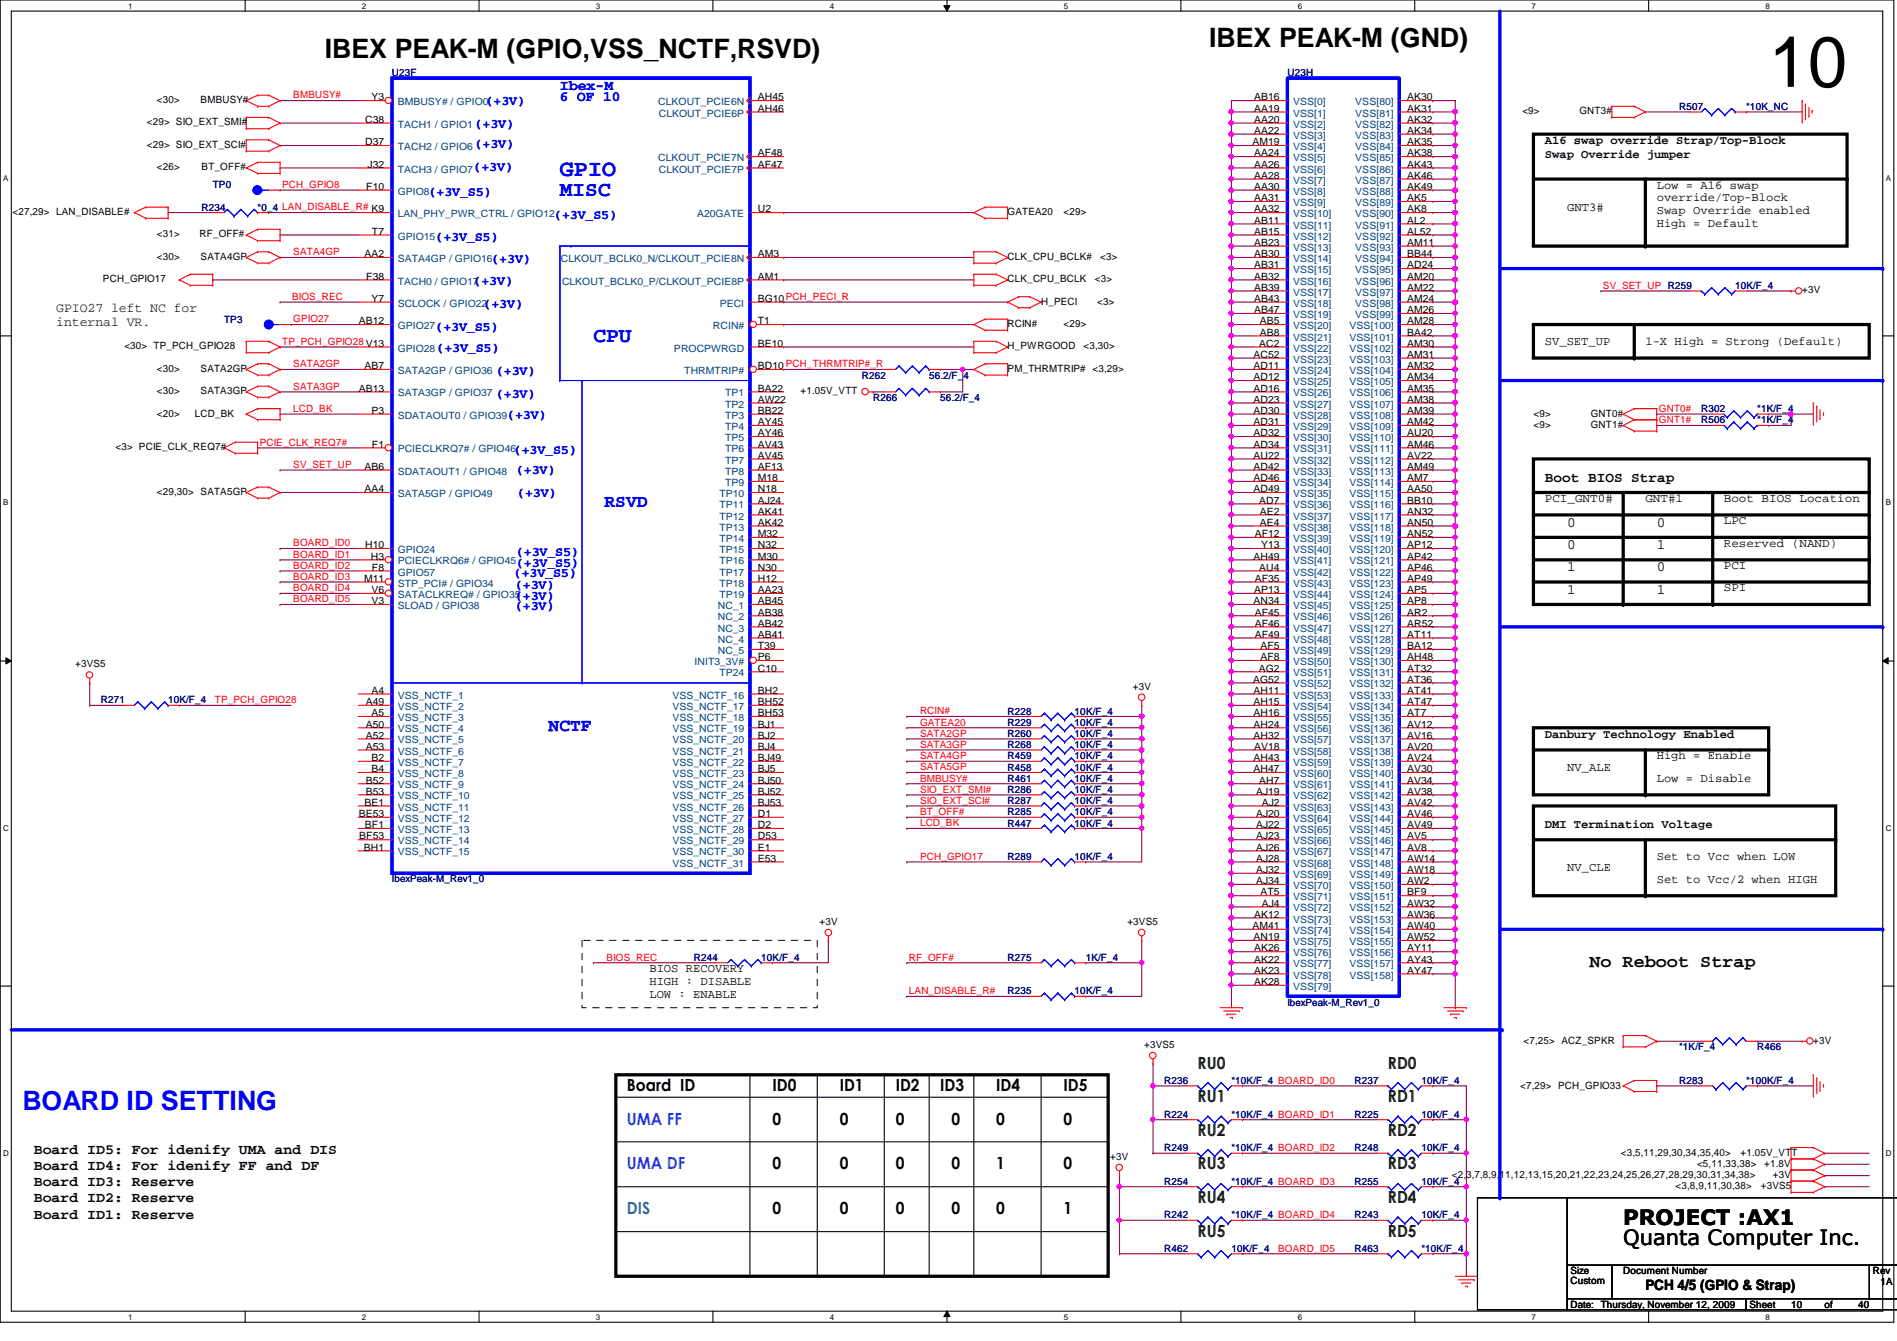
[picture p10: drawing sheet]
<svg xmlns="http://www.w3.org/2000/svg" width="297mm" height="210mm" viewBox="0 0 297 210" stroke-linecap="round" stroke-linejoin="round" font-family="sans-serif">
<defs><g id="words">
<text font-size="11.2" x="276.9" y="13.6">10</text>
<g font-size="4.2">
<text x="50.8" y="9.1">IBEX PEAK-M (GPIO,VSS_NCTF,RSVD)</text>
<text x="189.3" y="7.3">IBEX PEAK-M (GND)</text>
</g>
<text font-size="4.2" fill="#00f" x="3.5" y="173.8">BOARD ID SETTING</text>
<text font-size="3.6" fill="#00f" x="87.7" y="27.5">GPIO</text>
<g font-size="3.3" fill="#00f">
<text x="87.7" y="30.7">MISC</text>
<text x="92.9" y="53.5">CPU</text>
</g>
<g font-size="3.3">
<text x="254.2" y="191.7">PROJECT :AX1</text>
<text x="254.2" y="194.9">Quanta Computer Inc.</text>
</g>
<g font-size="2.8" fill="#00f">
<text x="94.7" y="79.4">RSVD</text>
<text x="85.9" y="114.5">NCTF</text>
</g>
<text font-size="2.8" x="248.9" y="151.3">No Reboot Strap</text>
<g font-size="2.6" fill="#004000">
<text x="187.5" y="167.3">RU0</text>
<text x="217.3" y="167.3">RD0</text>
<text x="187.5" y="172.5">RU1</text>
<text x="217.3" y="172.5">RD1</text>
<text x="187.5" y="177.8">RU2</text>
<text x="217.3" y="177.8">RD2</text>
<text x="187.5" y="183">RU3</text>
<text x="217.3" y="183">RD3</text>
<text x="187.5" y="188.3">RU4</text>
<text x="217.3" y="188.3">RD4</text>
<text x="187.5" y="193.5">RU5</text>
<text x="217.3" y="193.5">RD5</text>
</g>
<g font-size="2.6">
<text x="98.2" y="170.8">Board ID</text>
<text x="120.9" y="170.8">ID0</text>
<text x="131.5" y="170.8">ID1</text>
<text x="140.2" y="170.8">ID2</text>
<text x="147.2" y="170.8">ID3</text>
<text x="156" y="170.8">ID4</text>
<text x="166.5" y="170.8">ID5</text>
<text x="120.9" y="176">0</text>
<text x="131.5" y="176">0</text>
<text x="140.2" y="176">0</text>
<text x="149" y="176">0</text>
<text x="156" y="176">0</text>
<text x="166.5" y="176">0</text>
<text x="120.9" y="183">0</text>
<text x="131.5" y="183">0</text>
<text x="140.2" y="183">0</text>
<text x="149" y="183">0</text>
<text x="156" y="183">1</text>
<text x="166.5" y="183">0</text>
<text x="120.9" y="190">0</text>
<text x="131.5" y="190">0</text>
<text x="140.2" y="190">0</text>
<text x="149" y="190">0</text>
<text x="156" y="190">0</text>
<text x="166.5" y="190">1</text>
</g>
<g font-size="2.6" fill="#0080ff">
<text x="98.2" y="176">UMA FF</text>
<text x="98.2" y="183">UMA DF</text>
</g>
<text font-size="2.6" fill="#0080c0" x="98.2" y="190">DIS</text>
<g font-size="2.2" fill="#00f">
<text x="87.7" y="14.1">Ibex-M</text>
<text x="87.7" y="15.9">6 OF 10</text>
</g>
<g font-size="2.2">
<text x="241.9" y="75.4">Boot BIOS Strap</text>
<text x="245.4" y="82.4">0</text>
<text x="259.4" y="82.4">0</text>
<text x="245.4" y="85.9">0</text>
<text x="245.4" y="89.5">1</text>
<text x="259.4" y="89.5">0</text>
<text x="259.4" y="85.9">1</text>
<text x="245.4" y="92.9">1</text>
<text x="259.4" y="92.9">1</text>
<text x="5.3" y="180.6">Board ID5: For idenify UMA and DIS</text>
<text x="5.3" y="183.1">Board ID4: For idenify FF and DF</text>
<text x="5.3" y="185.7">Board ID3: Reserve</text>
<text x="5.3" y="188.2">Board ID2: Reserve</text>
<text x="5.3" y="190.8">Board ID1: Reserve</text>
<text x="257.6" y="201.8">PCH 4/5 (GPIO &amp; Strap)</text>
</g>
<g font-size="2.1" fill="#00f">
<text x="76.1" y="16.4">(+3V)</text>
<text x="74.3" y="20.1">(+3V)</text>
<text x="74.3" y="23.2">(+3V)</text>
<text x="74.2" y="26.8">(+3V)</text>
<text x="67.1" y="30.6">(+3V_S5)</text>
<text x="86.8" y="34.3">(+3V_S5)</text>
<text x="68.2" y="37.8">(+3V_S5)</text>
<text x="77" y="41.1">(+3V)</text>
<text x="74.2" y="44.6">(+3V)</text>
<text x="68.2" y="51.8">(+3V_S5)</text>
<text x="75.7" y="48.1">(+3V)</text>
<text x="68.4" y="55.1">(+3V_S5)</text>
<text x="77.7" y="58.6">(+3V)</text>
<text x="77.7" y="62.3">(+3V)</text>
<text x="79.4" y="65.7">(+3V)</text>
<text x="80.5" y="71.1">(+3V_S5)</text>
<text x="80.8" y="74.3">(+3V)</text>
<text x="81" y="77.7">(+3V)</text>
<text x="80.8" y="88.8">(+3V_S5)</text>
<text x="80.8" y="87">(+3V_S5)</text>
<text x="80.5" y="90.3">(+3V_S5)</text>
<text x="80.6" y="92.1">(+3V)</text>
<text x="80.6" y="93.9">(+3V)</text>
<text x="80.6" y="95.5">(+3V)</text>
</g>
<g font-size="2.1" fill="#008000">
<text x="8.8" y="48.9">GPIO27 left NC for</text>
<text x="8.8" y="51.1">internal VR.</text>
</g>
<g font-size="1.9">
<text x="241.9" y="22.6">A16 swap override Strap/Top-Block</text>
<text x="241.9" y="24.8">Swap Override jumper</text>
<text x="259.4" y="29.5">Low = A16 swap</text>
<text x="245.4" y="33">GNT3#</text>
<text x="259.4" y="31.5">override/Top-Block</text>
<text x="259.4" y="33.5">Swap Override enabled</text>
<text x="259.4" y="35.5">High = Default</text>
<text x="241.9" y="54.1">SV_SET_UP</text>
<text x="257.6" y="54.1">1-X High = Strong (Default)</text>
<text x="241.9" y="78.6">PCI_GNT0#</text>
<text x="257.6" y="78.6">GNT#1</text>
<text x="269.9" y="78.6">Boot BIOS Location</text>
<text x="269.9" y="82.1">LPC</text>
<text x="269.9" y="85.6">Reserved (NAND)</text>
<text x="269.9" y="89.1">PCI</text>
<text x="269.9" y="92.6">SPI</text>
<text x="241.9" y="115.5">Danbury Technology Enabled</text>
<text x="259.4" y="118.9">High = Enable</text>
<text x="245.4" y="120.6">NV_ALE</text>
<text x="259.4" y="122.4">Low = Disable</text>
<text x="241.9" y="129.5">DMI Termination Voltage</text>
<text x="245.4" y="136.4">NV_CLE</text>
<text x="259.4" y="134.7">Set to Vcc when LOW</text>
<text x="259.4" y="138.2">Set to Vcc/2 when HIGH</text>
<text x="101.7" y="152.2">BIOS RECOVERY</text>
<text x="101.7" y="154.2">HIGH : DISABLE</text>
<text x="101.7" y="156.2">LOW : ENABLE</text>
</g>
<g font-size="1.6" fill="#000080">
<text x="61.4" y="11.9">U23F</text>
<text x="201.6" y="11.9">U23H</text>
<text x="262.9" y="17.2">R507</text>
<text x="273.4" y="17.2">*10K_NC</text>
<text x="33.3" y="29.5">TP0</text>
<text x="31.6" y="33">R234</text>
<text x="40.3" y="33">*0_4 LAN_DISABLE_R# K9</text>
<text x="271.7" y="45.3">10K/F_4</text>
<text x="35.1" y="50.5">TP3</text>
<text x="135" y="59.3">R262</text>
<text x="145.5" y="59.3">56.2/F_4</text>
<text x="136.7" y="62.8">R266</text>
<text x="147.2" y="62.8">56.2/F_4</text>
<text x="266.4" y="64.5">R302</text>
<text x="275.2" y="64.5">*1K/F_4</text>
<text x="266.4" y="66.3">R506</text>
<text x="275.2" y="66.3">*1K/F_4</text>
<text x="15.8" y="110.1">R271</text>
<text x="26.3" y="110.1">10K/F_4</text>
<text x="157.8" y="111.8">R228</text>
<text x="157.8" y="113.6">R229</text>
<text x="168.3" y="111.8">10K/F_4</text>
<text x="168.3" y="113.6">10K/F_4</text>
<text x="157.8" y="117.1">R268</text>
<text x="157.8" y="118.8">R459</text>
<text x="157.8" y="115.4">R260</text>
<text x="168.3" y="117.1">10K/F_4</text>
<text x="168.3" y="118.8">10K/F_4</text>
<text x="168.3" y="115.4">10K/F_4</text>
<text x="157.8" y="122.3">R461</text>
<text x="157.8" y="125.9">R287</text>
<text x="157.8" y="120.6">R458</text>
<text x="157.8" y="124.1">R286</text>
<text x="168.3" y="122.3">10K/F_4</text>
<text x="168.3" y="125.9">10K/F_4</text>
<text x="168.3" y="120.6">10K/F_4</text>
<text x="168.3" y="124.1">10K/F_4</text>
<text x="157.8" y="127.6">R285</text>
<text x="157.8" y="129.4">R447</text>
<text x="168.3" y="127.6">10K/F_4</text>
<text x="168.3" y="129.4">10K/F_4</text>
<text x="157.8" y="134.6">R289</text>
<text x="168.3" y="134.6">10K/F_4</text>
<text x="61.4" y="138.1">IbexPeak-M_Rev1_0</text>
<text x="108.7" y="150.4">R244</text>
<text x="119.2" y="150.4">10K/F_4</text>
<text x="157.8" y="150.4">R275</text>
<text x="157.8" y="155.7">R235</text>
<text x="168.3" y="155.7">10K/F_4</text>
<text x="170" y="150.4">1K/F_4</text>
<text x="201.6" y="157.4">IbexPeak-M_Rev1_0</text>
<text x="262.9" y="164.4">*1K/F_4</text>
<text x="275.2" y="164.4">R466</text>
<text x="182.3" y="169.7">R236</text>
<text x="192.8" y="169.7">*10K/F_4 BOARD_ID0</text>
<text x="212.1" y="169.7">R237</text>
<text x="222.6" y="169.7">10K/F_4</text>
<text x="262.9" y="169.7">R283</text>
<text x="273.4" y="169.7">*100K/F_4</text>
<text x="182.3" y="174.9">R224</text>
<text x="192.8" y="174.9">*10K/F_4 BOARD_ID1</text>
<text x="212.1" y="174.9">R225</text>
<text x="222.6" y="174.9">10K/F_4</text>
<text x="182.3" y="180.2">R249</text>
<text x="182.3" y="185.5">R254</text>
<text x="192.8" y="180.2">*10K/F_4 BOARD_ID2</text>
<text x="192.8" y="185.5">*10K/F_4 BOARD_ID3</text>
<text x="212.1" y="180.2">R248</text>
<text x="212.1" y="185.5">R255</text>
<text x="222.6" y="180.2">10K/F_4</text>
<text x="222.6" y="185.5">10K/F_4</text>
<text x="182.3" y="190.7">R242</text>
<text x="192.8" y="190.7">*10K/F_4 BOARD_ID4</text>
<text x="212.1" y="190.7">R243</text>
<text x="222.6" y="190.7">10K/F_4</text>
<text x="182.3" y="196">R462</text>
<text x="192.8" y="196">10K/F_4</text>
<text x="212.1" y="196">R463</text>
<text x="222.6" y="196">*10K/F_4</text>
</g>
<g font-size="1.6">
<text x="24.6" y="16.1">&lt;30&gt;</text>
<text x="31.4" y="16.1">BMBUSY#</text>
<text x="58.2" y="15.7">Y3</text>
<text x="118.7" y="15.7">AH45</text>
<text x="118.7" y="17.5">AH46</text>
<text x="196.4" y="17.5">AA19</text>
<text x="196.4" y="15.7">AB16</text>
<text x="220.3" y="15.7">AK30</text>
<text x="220.3" y="17.5">AK31</text>
<text x="238.4" y="17.9">&lt;9&gt;</text>
<text x="247.3" y="17.9">GNT3#</text>
<text x="23" y="19.6">&lt;29&gt; SIO_EXT_SMI#</text>
<text x="23" y="23.2">&lt;29&gt; SIO_EXT_SCI#</text>
<text x="57.2" y="22.7">D37</text>
<text x="57.2" y="19.2">C38</text>
<text x="196.1" y="22.7">AM19</text>
<text x="196.4" y="19.2">AA20</text>
<text x="196.4" y="21">AA22</text>
<text x="220.3" y="19.2">AK32</text>
<text x="220.3" y="21">AK34</text>
<text x="220.3" y="22.7">AK35</text>
<text x="24.5" y="26.7">&lt;26&gt;</text>
<text x="31.6" y="26.7">BT_OFF#</text>
<text x="57.4" y="29.7">F10</text>
<text x="57.6" y="26.2">J32</text>
<text x="118.7" y="24.5">AF48</text>
<text x="118.7" y="26.2">AF47</text>
<text x="196.4" y="24.5">AA24</text>
<text x="196.4" y="26.2">AA26</text>
<text x="196.4" y="28">AA28</text>
<text x="196.4" y="29.7">AA30</text>
<text x="220.3" y="24.5">AK38</text>
<text x="220.3" y="26.2">AK43</text>
<text x="220.3" y="28">AK46</text>
<text x="220.3" y="29.7">AK49</text>
<text x="1.9" y="33.7">&lt;27,29&gt; LAN_DISABLE#</text>
<text x="118.7" y="33.2">U2</text>
<text x="157.8" y="33.7">GATEA20</text>
<text x="166.5" y="33.7">&lt;29&gt;</text>
<text x="196.4" y="31.5">AA31</text>
<text x="196.4" y="33.2">AA32</text>
<text x="196.4" y="35">AB11</text>
<text x="220.3" y="31.5">AK5</text>
<text x="220.3" y="33.2">AK8</text>
<text x="220.3" y="35">AL2</text>
<text x="24.6" y="40.7">&lt;30&gt;</text>
<text x="24.6" y="37.2">&lt;31&gt;</text>
<text x="31.2" y="37.2">RF_OFF#</text>
<text x="31.4" y="40.7">SATA4GP</text>
<text x="57.1" y="40.3">AA2</text>
<text x="58.2" y="36.7">T7</text>
<text x="118.7" y="40.3">AM3</text>
<text x="157.8" y="40.7">CLK_CPU_BCLK#</text>
<text x="172.3" y="40.7">&lt;3&gt;</text>
<text x="196.4" y="36.7">AB15</text>
<text x="196.4" y="38.5">AB23</text>
<text x="196.4" y="40.3">AB30</text>
<text x="196.4" y="42">AB31</text>
<text x="220.3" y="36.7">AL52</text>
<text x="220.3" y="38.5">AM11</text>
<text x="220.3" y="42">AD24</text>
<text x="220.3" y="40.3">BB44</text>
<text x="16.1" y="44.2">PCH_GPIO17</text>
<text x="57.4" y="43.8">F38</text>
<text x="58.2" y="47.2">Y7</text>
<text x="118.7" y="47.2">BG10PCH_PECI_R</text>
<text x="118.7" y="43.8">AM1</text>
<text x="157.8" y="44.2">CLK_CPU_BCLK</text>
<text x="163" y="47.7">H_PECI</text>
<text x="171.4" y="44.2">&lt;3&gt;</text>
<text x="171.8" y="47.7">&lt;3&gt;</text>
<text x="196.4" y="43.8">AB32</text>
<text x="196.4" y="45.5">AB39</text>
<text x="196.4" y="47.2">AB43</text>
<text x="220.3" y="43.8">AM20</text>
<text x="220.3" y="45.5">AM22</text>
<text x="220.3" y="47.2">AM24</text>
<text x="282.2" y="45.9">+3V</text>
<text x="56.2" y="50.8">AB12</text>
<text x="118.7" y="50.8">T1</text>
<text x="157.8" y="51.2">RCIN#</text>
<text x="166.5" y="51.2">&lt;29&gt;</text>
<text x="196.4" y="49">AB47</text>
<text x="197.3" y="50.8">AB5</text>
<text x="197.3" y="52.5">AB8</text>
<text x="220.3" y="49">AM26</text>
<text x="220.3" y="50.8">AM28</text>
<text x="220.3" y="52.5">BA42</text>
<text x="19.5" y="54.7">&lt;30&gt; TP_PCH_GPIO28</text>
<text x="24.6" y="58.2">&lt;30&gt;</text>
<text x="31.4" y="58.2">SATA2GP</text>
<text x="57.1" y="57.8">AB7</text>
<text x="118.7" y="54.3">BE10</text>
<text x="118.7" y="57.8">BD10 PCH_THRMTRIP#_R</text>
<text x="157.8" y="54.7">H_PWRGOOD</text>
<text x="157.8" y="58.2">PM_THRMTRIP# &lt;3,29&gt;</text>
<text x="169.7" y="54.7">&lt;3,30&gt;</text>
<text x="196.3" y="56">AC52</text>
<text x="196.3" y="57.8">AD11</text>
<text x="196.3" y="59.5">AD12</text>
<text x="197.2" y="54.3">AC2</text>
<text x="220.3" y="54.3">AM30</text>
<text x="220.3" y="56">AM31</text>
<text x="220.3" y="57.8">AM32</text>
<text x="220.3" y="59.5">AM34</text>
<text x="24.5" y="65.2">&lt;20&gt;</text>
<text x="24.6" y="61.7">&lt;30&gt;</text>
<text x="30.5" y="65.2">LCD_BK</text>
<text x="31.4" y="61.7">SATA3GP</text>
<text x="56.2" y="61.3">AB13</text>
<text x="58.2" y="64.8">P3</text>
<text x="118.7" y="64.8">BB22</text>
<text x="118.7" y="61.3">BA22</text>
<text x="118.7" y="63">AW22</text>
<text x="125.3" y="61.7">+1.05V_VTT</text>
<text x="196.3" y="61.3">AD16</text>
<text x="196.3" y="63">AD23</text>
<text x="196.3" y="64.8">AD30</text>
<text x="220.3" y="61.3">AM35</text>
<text x="220.3" y="63">AM38</text>
<text x="220.3" y="64.8">AM39</text>
<text x="240.1" y="65.2">&lt;9&gt;</text>
<text x="249.1" y="65.2">GNT0#</text>
<text x="18.1" y="70.5">&lt;3&gt; PCIE_CLK_REQ7#</text>
<text x="58.2" y="70.1">F1</text>
<text x="118.7" y="68.3">AY46</text>
<text x="118.7" y="66.5">AY45</text>
<text x="118.7" y="70.1">AV43</text>
<text x="118.7" y="71.8">AV45</text>
<text x="196.3" y="66.5">AD31</text>
<text x="196.3" y="68.3">AD32</text>
<text x="196.3" y="70.1">AD34</text>
<text x="196.3" y="71.8">AU22</text>
<text x="220.3" y="66.5">AM42</text>
<text x="220.3" y="68.3">AU20</text>
<text x="220.3" y="70.1">AM46</text>
<text x="220.3" y="71.8">AV22</text>
<text x="240.1" y="67">&lt;9&gt;</text>
<text x="249.1" y="67">GNT1#</text>
<text x="24.6" y="77.5">&lt;29,30&gt; SATA5GP</text>
<text x="57.1" y="77">AA4</text>
<text x="57.1" y="73.5">AB6</text>
<text x="118.7" y="75.3">M18</text>
<text x="118.7" y="77">N18</text>
<text x="118.7" y="73.5">AF13</text>
<text x="196.3" y="73.5">AD42</text>
<text x="196.3" y="75.3">AD46</text>
<text x="196.3" y="77">AD49</text>
<text x="220.3" y="73.5">AM49</text>
<text x="220.3" y="75.3">AM7</text>
<text x="220.3" y="77">AA50</text>
<text x="118.7" y="78.8">AJ24</text>
<text x="118.7" y="80.6">AK41</text>
<text x="118.7" y="82.3">AK42</text>
<text x="197.2" y="78.8">AD7</text>
<text x="197.3" y="80.6">AE2</text>
<text x="197.3" y="82.3">AE4</text>
<text x="220.3" y="78.8">BB10</text>
<text x="220.3" y="80.6">AN32</text>
<text x="220.3" y="82.3">AN50</text>
<text x="57.2" y="85.8">H10</text>
<text x="58.1" y="87.6">H3</text>
<text x="58.2" y="89.3">F8</text>
<text x="118.7" y="87.6">M30</text>
<text x="118.7" y="89.3">N30</text>
<text x="118.7" y="84.1">M32</text>
<text x="118.7" y="85.8">N32</text>
<text x="196.3" y="87.6">AH49</text>
<text x="196.5" y="84.1">AF12</text>
<text x="197.2" y="89.3">AU4</text>
<text x="197.5" y="85.8">Y13</text>
<text x="220.3" y="84.1">AN52</text>
<text x="220.3" y="85.8">AP12</text>
<text x="220.3" y="87.6">AP42</text>
<text x="220.3" y="89.3">AP46</text>
<text x="57" y="91.1">M11</text>
<text x="58.2" y="94.6">V3</text>
<text x="58.2" y="92.8">V6</text>
<text x="118.7" y="94.6">AB45</text>
<text x="118.7" y="92.8">AA23</text>
<text x="118.7" y="91.1">H12</text>
<text x="196.3" y="94.6">AN34</text>
<text x="196.4" y="92.8">AP13</text>
<text x="196.5" y="91.1">AF35</text>
<text x="220.3" y="91.1">AP49</text>
<text x="220.3" y="92.8">AP5</text>
<text x="220.3" y="94.6">AP8</text>
<text x="118.7" y="96.4">AB38</text>
<text x="118.7" y="98.1">AB42</text>
<text x="118.7" y="99.8">AB41</text>
<text x="118.7" y="101.6">T39</text>
<text x="196.5" y="96.4">AF45</text>
<text x="196.5" y="98.1">AF46</text>
<text x="196.5" y="99.8">AF49</text>
<text x="197.4" y="101.6">AF5</text>
<text x="220.3" y="96.4">AR2</text>
<text x="220.3" y="98.1">AR52</text>
<text x="220.3" y="99.8">AT11</text>
<text x="220.3" y="101.6">BA12</text>
<text x="11.8" y="104.5">+3VS5</text>
<text x="118.7" y="103.3">P6</text>
<text x="118.7" y="105.1">C10</text>
<text x="177.4" y="108">+3V</text>
<text x="196.2" y="106.8">AG52</text>
<text x="197.1" y="105.1">AG2</text>
<text x="197.4" y="103.3">AF8</text>
<text x="220.3" y="105.1">AT32</text>
<text x="220.3" y="106.8">AT36</text>
<text x="220.3" y="103.3">AH48</text>
<text x="57.3" y="110.4">A49</text>
<text x="57.3" y="113.9">A50</text>
<text x="58.2" y="108.6">A4</text>
<text x="58.2" y="112.1">A5</text>
<text x="118.7" y="108.6">BH2</text>
<text x="118.7" y="110.4">BH52</text>
<text x="118.7" y="112.1">BH53</text>
<text x="118.7" y="113.9">BJ1</text>
<text x="196.3" y="108.6">AH11</text>
<text x="196.3" y="110.4">AH15</text>
<text x="196.3" y="112.1">AH16</text>
<text x="196.3" y="113.9">AH24</text>
<text x="220.3" y="108.6">AT41</text>
<text x="220.3" y="110.4">AT47</text>
<text x="220.3" y="112.1">AT7</text>
<text x="220.3" y="113.9">AV12</text>
<text x="57.3" y="115.6">A52</text>
<text x="57.3" y="117.3">A53</text>
<text x="58.2" y="119.1">B2</text>
<text x="118.7" y="115.6">BJ2</text>
<text x="118.7" y="117.3">BJ4</text>
<text x="118.7" y="119.1">BJ49</text>
<text x="196.3" y="115.6">AH32</text>
<text x="196.3" y="119.1">AH43</text>
<text x="196.4" y="117.3">AV18</text>
<text x="220.3" y="115.6">AV16</text>
<text x="220.3" y="117.3">AV20</text>
<text x="220.3" y="119.1">AV24</text>
<text x="57.3" y="122.6">B52</text>
<text x="57.3" y="124.4">B53</text>
<text x="58.2" y="120.9">B4</text>
<text x="118.7" y="120.9">BJ5</text>
<text x="118.7" y="122.6">BJ50</text>
<text x="118.7" y="124.4">BJ52</text>
<text x="196.3" y="120.9">AH47</text>
<text x="196.7" y="124.4">AJ19</text>
<text x="197.2" y="122.6">AH7</text>
<text x="220.3" y="120.9">AV30</text>
<text x="220.3" y="122.6">AV34</text>
<text x="220.3" y="124.4">AV38</text>
<text x="56.2" y="127.9">BE53</text>
<text x="56.3" y="131.4">BF53</text>
<text x="57.1" y="126.1">BE1</text>
<text x="57.1" y="129.6">BF1</text>
<text x="118.7" y="126.1">BJ53</text>
<text x="118.7" y="127.9">D1</text>
<text x="118.7" y="129.6">D2</text>
<text x="118.7" y="131.4">D53</text>
<text x="196.7" y="127.9">AJ20</text>
<text x="196.7" y="129.6">AJ22</text>
<text x="196.7" y="131.4">AJ23</text>
<text x="197.6" y="126.1">AJ2</text>
<text x="220.3" y="126.1">AV42</text>
<text x="220.3" y="127.9">AV46</text>
<text x="220.3" y="129.6">AV49</text>
<text x="220.3" y="131.4">AV5</text>
<text x="57" y="133.1">BH1</text>
<text x="118.7" y="133.1">E1</text>
<text x="118.7" y="134.9">E53</text>
<text x="196.7" y="133.1">AJ26</text>
<text x="196.7" y="134.9">AJ28</text>
<text x="196.7" y="136.7">AJ32</text>
<text x="220.3" y="133.1">AV8</text>
<text x="220.3" y="134.9">AW14</text>
<text x="220.3" y="136.7">AW18</text>
<text x="196.4" y="143.6">AK12</text>
<text x="196.7" y="138.4">AJ34</text>
<text x="197.4" y="140.2">AT5</text>
<text x="197.6" y="141.9">AJ4</text>
<text x="220.3" y="138.4">AW2</text>
<text x="220.3" y="140.2">BF9</text>
<text x="220.3" y="141.9">AW32</text>
<text x="220.3" y="143.6">AW36</text>
<text x="128.3" y="144.8">+3V</text>
<text x="176.5" y="144.8">+3VS5</text>
<text x="196.1" y="145.4">AM41</text>
<text x="196.3" y="147.2">AN19</text>
<text x="196.4" y="148.9">AK26</text>
<text x="220.3" y="145.4">AW40</text>
<text x="220.3" y="147.2">AW52</text>
<text x="220.3" y="148.9">AY11</text>
<text x="196.4" y="150.7">AK22</text>
<text x="196.4" y="152.4">AK23</text>
<text x="196.4" y="154.2">AK28</text>
<text x="220.3" y="150.7">AY43</text>
<text x="220.3" y="152.4">AY47</text>
<text x="179.2" y="164.1">+3VS5</text>
<text x="238.5" y="163.4">&lt;7,25&gt; ACZ_SPKR</text>
<text x="283.9" y="163.4">+3V</text>
<text x="238" y="170.4">&lt;7,29&gt; PCH_GPIO33</text>
<text x="173.9" y="181.6">+3V</text>
<text x="227.3" y="184.4">&lt;2,3,7,8,9,11,12,13,15,20,21,22,23,24,25,26,27,28,29,30,31,34,38&gt;</text>
<text x="253.8" y="180.9">&lt;3,5,11,29,30,34,35,40&gt;</text>
<text x="265.7" y="182.6">&lt;5,11,33,38&gt;</text>
<text x="272.5" y="180.9">+1.05V_VTT</text>
<text x="276.2" y="182.6">+1.8V</text>
<text x="277.6" y="184.4">+3V</text>
<text x="262.4" y="186.1">&lt;3,8,9,11,30,38&gt;</text>
<text x="275.7" y="186.1">+3VS5</text>
<text x="245.9" y="201">Custom</text>
<text x="245.9" y="199.5">Size</text>
<text x="254.2" y="199.5">Document Number</text>
<text x="293.2" y="199.5">Rev</text>
<text x="294.5" y="201.2">1A</text>
<text x="245.9" y="204.7">Date: Thursday, November 12, 2009</text>
<text x="273.9" y="204.7">Sheet</text>
<text x="280.5" y="204.7">10</text>
<text x="285.7" y="204.7">of</text>
<text x="291" y="204.7">40</text>
</g>
<g font-size="1.6" fill="#f00">
<text x="45.9" y="15.4">BMBUSY#</text>
<text x="44.2" y="29.4">PCH_GPIO8</text>
<text x="45.9" y="40">SATA4GP</text>
<text x="45.8" y="46.9">BIOS_REC</text>
<text x="251" y="45.2">SV_SET_UP R259</text>
<text x="44.2" y="54">TP_PCH_GPIO28 V13</text>
<text x="45.9" y="50.5">GPIO27</text>
<text x="45.9" y="57.5">SATA2GP</text>
<text x="45.9" y="64.5">LCD_BK</text>
<text x="45.9" y="61">SATA3GP</text>
<text x="259.8" y="64.5">GNT0#</text>
<text x="40.7" y="69.8">PCIE_CLK_REQ7#</text>
<text x="259.8" y="66.3">GNT1#</text>
<text x="45.9" y="73.2">SV_SET_UP</text>
<text x="45.9" y="87.3">BOARD_ID1</text>
<text x="45.9" y="89">BOARD_ID2</text>
<text x="45.9" y="85.5">BOARD_ID0</text>
<text x="45.9" y="90.8">BOARD_ID3</text>
<text x="45.9" y="92.5">BOARD_ID4</text>
<text x="45.9" y="94.3">BOARD_ID5</text>
<text x="33.7" y="110.1">TP_PCH_GPIO28</text>
<text x="144.1" y="113.6">GATEA20</text>
<text x="144.1" y="111.8">RCIN#</text>
<text x="144.1" y="115.3">SATA2GP</text>
<text x="144.1" y="117.1">SATA3GP</text>
<text x="144.1" y="118.8">SATA4GP</text>
<text x="144.1" y="122.3">BMBUSY#</text>
<text x="144.1" y="124.1">SIO_EXT_SMI#</text>
<text x="144.1" y="125.8">SIO_EXT_SCI#</text>
<text x="144.1" y="120.6">SATA5GP</text>
<text x="144.1" y="127.6">BT_OFF#</text>
<text x="144.1" y="129.3">LCD_BK</text>
<text x="144.1" y="134.6">PCH_GPIO17</text>
<text x="95" y="150.4">BIOS_REC</text>
<text x="142.3" y="155.6">LAN_DISABLE_R#</text>
<text x="142.3" y="150.4">RF_OFF#</text>
<text x="200.1" y="195.9">BOARD_ID5</text>
</g>
<g font-size="1.6" fill="#004080">
<text x="62.3" y="16.5">BMBUSY# / GPIO0</text>
<text x="103.1" y="16.5">CLKOUT_PCIE6N</text>
<text x="202.5" y="16.5">VSS[0]</text>
<text x="212.2" y="16.5">VSS[80]</text>
<text x="62.3" y="23.5">TACH2 / GPIO6</text>
<text x="62.3" y="20">TACH1 / GPIO1</text>
<text x="103.2" y="18.2">CLKOUT_PCIE6P</text>
<text x="202.5" y="18.2">VSS[1]</text>
<text x="202.5" y="20">VSS[2]</text>
<text x="202.5" y="21.7">VSS[3]</text>
<text x="202.5" y="23.5">VSS[4]</text>
<text x="212.2" y="18.2">VSS[81]</text>
<text x="212.2" y="20">VSS[82]</text>
<text x="212.2" y="21.7">VSS[83]</text>
<text x="212.2" y="23.5">VSS[84]</text>
<text x="62.3" y="27">TACH3 / GPIO7</text>
<text x="103.1" y="25.2">CLKOUT_PCIE7N</text>
<text x="103.2" y="27">CLKOUT_PCIE7P</text>
<text x="202.5" y="25.2">VSS[5]</text>
<text x="202.5" y="27">VSS[6]</text>
<text x="202.5" y="28.7">VSS[7]</text>
<text x="212.2" y="25.2">VSS[85]</text>
<text x="212.2" y="27">VSS[86]</text>
<text x="212.2" y="28.7">VSS[87]</text>
<text x="62.3" y="34">LAN_PHY_PWR_CTRL / GPIO12</text>
<text x="62.3" y="30.5">GPIO8</text>
<text x="109.2" y="34">A20GATE</text>
<text x="202.5" y="30.5">VSS[8]</text>
<text x="202.5" y="32.3">VSS[9]</text>
<text x="202.5" y="34">VSS[10]</text>
<text x="202.5" y="35.8">VSS[11]</text>
<text x="212.2" y="30.5">VSS[88]</text>
<text x="212.2" y="32.3">VSS[89]</text>
<text x="212.2" y="34">VSS[90]</text>
<text x="212.2" y="35.8">VSS[91]</text>
<text x="62.3" y="37.5">GPIO15</text>
<text x="62.3" y="41">SATA4GP / GPIO16</text>
<text x="87.8" y="41">CLKOUT_BCLK0_N/CLKOUT_PCIE8N</text>
<text x="202.5" y="37.5">VSS[12]</text>
<text x="202.5" y="39.2">VSS[13]</text>
<text x="202.5" y="41">VSS[14]</text>
<text x="212.2" y="37.5">VSS[92]</text>
<text x="212.2" y="39.2">VSS[93]</text>
<text x="212.2" y="41">VSS[94]</text>
<text x="62.3" y="44.5">TACH0 / GPIO17</text>
<text x="88" y="44.5">CLKOUT_BCLK0_P/CLKOUT_PCIE8P</text>
<text x="202.5" y="42.8">VSS[15]</text>
<text x="202.5" y="44.5">VSS[16]</text>
<text x="202.5" y="46.3">VSS[17]</text>
<text x="212.2" y="44.5">VSS[96]</text>
<text x="212.2" y="46.3">VSS[97]</text>
<text x="212.2" y="42.8">VSS[95]</text>
<text x="62.3" y="51.5">GPIO27</text>
<text x="62.3" y="48">SCLOCK / GPIO22</text>
<text x="111.6" y="51.5">RCIN#</text>
<text x="112.7" y="48">PECI</text>
<text x="202.5" y="48">VSS[18]</text>
<text x="202.5" y="49.8">VSS[19]</text>
<text x="202.5" y="51.5">VSS[20]</text>
<text x="202.5" y="53.3">VSS[21]</text>
<text x="211.3" y="51.5">VSS[100]</text>
<text x="211.3" y="53.3">VSS[101]</text>
<text x="212.2" y="48">VSS[98]</text>
<text x="212.2" y="49.8">VSS[99]</text>
<text x="62.3" y="55">GPIO28</text>
<text x="62.3" y="58.5">SATA2GP / GPIO36</text>
<text x="105.5" y="55">PROCPWRGD</text>
<text x="107.1" y="58.5">THRMTRIP#</text>
<text x="202.5" y="55">VSS[22]</text>
<text x="202.5" y="56.8">VSS[23]</text>
<text x="202.5" y="58.5">VSS[24]</text>
<text x="211.3" y="55">VSS[102]</text>
<text x="211.3" y="56.8">VSS[103]</text>
<text x="211.3" y="58.5">VSS[104]</text>
<text x="62.3" y="62.1">SATA3GP / GPIO37</text>
<text x="62.3" y="65.5">SDATAOUT0 / GPIO39</text>
<text x="113.5" y="65.5">TP3</text>
<text x="113.5" y="62.1">TP1</text>
<text x="113.5" y="63.8">TP2</text>
<text x="202.5" y="60.3">VSS[25]</text>
<text x="202.5" y="62.1">VSS[26]</text>
<text x="202.5" y="63.8">VSS[27]</text>
<text x="202.5" y="65.5">VSS[28]</text>
<text x="211.3" y="60.3">VSS[105]</text>
<text x="211.3" y="62.1">VSS[106]</text>
<text x="211.3" y="63.8">VSS[107]</text>
<text x="211.3" y="65.5">VSS[108]</text>
<text x="62.3" y="70.8">PCIECLKRQ7# / GPIO46</text>
<text x="113.5" y="69">TP5</text>
<text x="113.5" y="67.3">TP4</text>
<text x="113.5" y="70.8">TP6</text>
<text x="202.5" y="67.3">VSS[29]</text>
<text x="202.5" y="69">VSS[30]</text>
<text x="202.5" y="70.8">VSS[31]</text>
<text x="211.3" y="67.3">VSS[109]</text>
<text x="211.3" y="69">VSS[110]</text>
<text x="211.3" y="70.8">VSS[111]</text>
<text x="62.3" y="77.8">SATA5GP / GPIO49</text>
<text x="62.3" y="74.3">SDATAOUT1 / GPIO48</text>
<text x="112.6" y="77.8">TP10</text>
<text x="113.5" y="76.1">TP9</text>
<text x="113.5" y="72.6">TP7</text>
<text x="113.5" y="74.3">TP8</text>
<text x="202.5" y="74.3">VSS[33]</text>
<text x="202.5" y="76.1">VSS[34]</text>
<text x="202.5" y="77.8">VSS[35]</text>
<text x="202.5" y="72.6">VSS[32]</text>
<text x="211.3" y="72.6">VSS[112]</text>
<text x="211.3" y="74.3">VSS[113]</text>
<text x="211.3" y="76.1">VSS[114]</text>
<text x="211.3" y="77.8">VSS[115]</text>
<text x="112.6" y="79.6">TP11</text>
<text x="112.6" y="81.3">TP12</text>
<text x="112.6" y="83.1">TP13</text>
<text x="202.5" y="79.6">VSS[36]</text>
<text x="202.5" y="81.3">VSS[37]</text>
<text x="202.5" y="83.1">VSS[38]</text>
<text x="211.3" y="79.6">VSS[116]</text>
<text x="211.3" y="81.3">VSS[117]</text>
<text x="211.3" y="83.1">VSS[118]</text>
<text x="62.3" y="86.6">GPIO24</text>
<text x="62.3" y="88.3">PCIECLKRQ6# / GPIO45</text>
<text x="112.6" y="88.3">TP16</text>
<text x="112.6" y="84.8">TP14</text>
<text x="112.6" y="86.6">TP15</text>
<text x="202.5" y="84.8">VSS[39]</text>
<text x="202.5" y="86.6">VSS[40]</text>
<text x="202.5" y="88.3">VSS[41]</text>
<text x="211.3" y="84.8">VSS[119]</text>
<text x="211.3" y="86.6">VSS[120]</text>
<text x="211.3" y="88.3">VSS[121]</text>
<text x="62.3" y="90.1">GPIO57</text>
<text x="62.3" y="95.3">SLOAD / GPIO38</text>
<text x="62.3" y="91.8">STP_PCI# / GPIO34</text>
<text x="62.3" y="93.6">SATACLKREQ# / GPIO35</text>
<text x="112.4" y="95.3">NC_1</text>
<text x="112.6" y="90.1">TP17</text>
<text x="112.6" y="93.6">TP19</text>
<text x="112.6" y="91.8">TP18</text>
<text x="202.5" y="91.8">VSS[43]</text>
<text x="202.5" y="93.6">VSS[44]</text>
<text x="202.5" y="90.1">VSS[42]</text>
<text x="202.5" y="95.3">VSS[45]</text>
<text x="211.3" y="90.1">VSS[122]</text>
<text x="211.3" y="91.8">VSS[123]</text>
<text x="211.3" y="93.6">VSS[124]</text>
<text x="211.3" y="95.3">VSS[125]</text>
<text x="112.4" y="97.1">NC_2</text>
<text x="112.4" y="98.8">NC_3</text>
<text x="112.4" y="100.6">NC_4</text>
<text x="202.5" y="97.1">VSS[46]</text>
<text x="202.5" y="98.8">VSS[47]</text>
<text x="202.5" y="100.6">VSS[48]</text>
<text x="211.3" y="97.1">VSS[126]</text>
<text x="211.3" y="98.8">VSS[127]</text>
<text x="211.3" y="100.6">VSS[128]</text>
<text x="108.8" y="104.1">INIT3_3V#</text>
<text x="112.4" y="102.4">NC_5</text>
<text x="112.6" y="105.9">TP24</text>
<text x="202.5" y="102.4">VSS[49]</text>
<text x="202.5" y="104.1">VSS[50]</text>
<text x="202.5" y="105.9">VSS[51]</text>
<text x="202.5" y="107.6">VSS[52]</text>
<text x="211.3" y="105.9">VSS[131]</text>
<text x="211.3" y="107.6">VSS[132]</text>
<text x="211.3" y="102.4">VSS[129]</text>
<text x="211.3" y="104.1">VSS[130]</text>
<text x="62.3" y="109.3">VSS_NCTF_1</text>
<text x="62.3" y="111.1">VSS_NCTF_2</text>
<text x="62.3" y="112.9">VSS_NCTF_3</text>
<text x="105.3" y="109.3">VSS_NCTF_16</text>
<text x="105.3" y="111.1">VSS_NCTF_17</text>
<text x="105.3" y="112.9">VSS_NCTF_18</text>
<text x="202.5" y="109.3">VSS[53]</text>
<text x="202.5" y="111.1">VSS[54]</text>
<text x="202.5" y="112.9">VSS[55]</text>
<text x="211.3" y="109.3">VSS[133]</text>
<text x="211.3" y="111.1">VSS[134]</text>
<text x="211.3" y="112.9">VSS[135]</text>
<text x="62.3" y="114.6">VSS_NCTF_4</text>
<text x="62.3" y="116.4">VSS_NCTF_5</text>
<text x="62.3" y="118.1">VSS_NCTF_6</text>
<text x="62.3" y="119.9">VSS_NCTF_7</text>
<text x="105.3" y="114.6">VSS_NCTF_19</text>
<text x="105.3" y="116.4">VSS_NCTF_20</text>
<text x="105.3" y="118.1">VSS_NCTF_21</text>
<text x="105.3" y="119.9">VSS_NCTF_22</text>
<text x="202.5" y="114.6">VSS[56]</text>
<text x="202.5" y="116.4">VSS[57]</text>
<text x="202.5" y="119.9">VSS[59]</text>
<text x="202.5" y="118.1">VSS[58]</text>
<text x="211.3" y="114.6">VSS[136]</text>
<text x="211.3" y="116.4">VSS[137]</text>
<text x="211.3" y="118.1">VSS[138]</text>
<text x="211.3" y="119.9">VSS[139]</text>
<text x="62.3" y="121.6">VSS_NCTF_8</text>
<text x="62.3" y="123.4">VSS_NCTF_9</text>
<text x="62.3" y="125.1">VSS_NCTF_10</text>
<text x="105.3" y="121.6">VSS_NCTF_23</text>
<text x="105.3" y="123.4">VSS_NCTF_24</text>
<text x="105.3" y="125.1">VSS_NCTF_25</text>
<text x="202.5" y="121.6">VSS[60]</text>
<text x="202.5" y="123.4">VSS[61]</text>
<text x="202.5" y="125.1">VSS[62]</text>
<text x="211.3" y="121.6">VSS[140]</text>
<text x="211.3" y="123.4">VSS[141]</text>
<text x="211.3" y="125.1">VSS[142]</text>
<text x="62.3" y="126.9">VSS_NCTF_11</text>
<text x="62.3" y="128.7">VSS_NCTF_12</text>
<text x="62.3" y="130.4">VSS_NCTF_13</text>
<text x="105.3" y="126.9">VSS_NCTF_26</text>
<text x="105.3" y="128.7">VSS_NCTF_27</text>
<text x="105.3" y="130.4">VSS_NCTF_28</text>
<text x="202.5" y="126.9">VSS[63]</text>
<text x="202.5" y="128.7">VSS[64]</text>
<text x="202.5" y="130.4">VSS[65]</text>
<text x="211.3" y="126.9">VSS[143]</text>
<text x="211.3" y="128.7">VSS[144]</text>
<text x="211.3" y="130.4">VSS[145]</text>
<text x="62.3" y="132.2">VSS_NCTF_14</text>
<text x="62.3" y="133.9">VSS_NCTF_15</text>
<text x="105.3" y="132.2">VSS_NCTF_29</text>
<text x="105.3" y="133.9">VSS_NCTF_30</text>
<text x="105.3" y="135.6">VSS_NCTF_31</text>
<text x="202.5" y="132.2">VSS[66]</text>
<text x="202.5" y="133.9">VSS[67]</text>
<text x="202.5" y="135.6">VSS[68]</text>
<text x="202.5" y="137.4">VSS[69]</text>
<text x="211.3" y="132.2">VSS[146]</text>
<text x="211.3" y="133.9">VSS[147]</text>
<text x="211.3" y="135.6">VSS[148]</text>
<text x="211.3" y="137.4">VSS[149]</text>
<text x="202.5" y="139.1">VSS[70]</text>
<text x="202.5" y="140.9">VSS[71]</text>
<text x="202.5" y="142.7">VSS[72]</text>
<text x="211.3" y="139.1">VSS[150]</text>
<text x="211.3" y="140.9">VSS[151]</text>
<text x="211.3" y="142.7">VSS[152]</text>
<text x="202.5" y="144.4">VSS[73]</text>
<text x="202.5" y="149.7">VSS[76]</text>
<text x="202.5" y="146.2">VSS[74]</text>
<text x="202.5" y="147.9">VSS[75]</text>
<text x="211.3" y="144.4">VSS[153]</text>
<text x="211.3" y="146.2">VSS[154]</text>
<text x="211.3" y="147.9">VSS[155]</text>
<text x="211.3" y="149.7">VSS[156]</text>
<text x="202.5" y="151.4">VSS[77]</text>
<text x="202.5" y="153.2">VSS[78]</text>
<text x="202.5" y="154.9">VSS[79]</text>
<text x="211.3" y="151.4">VSS[157]</text>
<text x="211.3" y="153.2">VSS[158]</text>
</g>
<g font-size="1.3">
<text x="20.1" y="1.4">1</text>
<text x="56.7" y="1.4">2</text>
<text x="93.3" y="1.4">3</text>
<text x="129.9" y="1.4">4</text>
<text x="166.6" y="1.4">5</text>
<text x="203.2" y="1.4">6</text>
<text x="239.8" y="1.4">7</text>
<text x="276.4" y="1.4">8</text>
<text x=".5" y="28.3">A</text>
<text x="295.3" y="28.3">A</text>
<text x=".5" y="79.1">B</text>
<text x="295.3" y="79.1">B</text>
<text x=".5" y="130">C</text>
<text x="295.3" y="130">C</text>
<text x=".5" y="180.9">D</text>
<text x="295.3" y="180.9">D</text>
<text x="20.1" y="206.6">1</text>
<text x="56.7" y="206.6">2</text>
<text x="93.3" y="206.6">3</text>
<text x="129.9" y="206.6">4</text>
<text x="166.6" y="206.6">5</text>
<text x="203.2" y="206.6">6</text>
<text x="239.8" y="206.6">7</text>
<text x="276.4" y="206.6">8</text>
</g>
</g></defs>
<path d="M0 0h296.5v207h-296.5zM1.8 1.7h293v203.5h-293z" fill="none" stroke="#000" stroke-width=".17"/>
<g fill="#fff">
<path d="M20.1 .2h.6v1.4h-.6z"/>
<path d="M20.1 205.4h.6v1.4h-.6z"/>
</g>
<path d="M38.4 0v1.7M38.4 205.2v1.8" fill="none" stroke="#000" stroke-width=".17"/>
<g fill="#fff">
<path d="M56.7 .2h.7v1.4h-.7z"/>
<path d="M56.7 205.4h.7v1.4h-.7z"/>
</g>
<path d="M75 0v1.7M75 205.2v1.8" fill="none" stroke="#000" stroke-width=".17"/>
<g fill="#fff">
<path d="M93.3 .2h.7v1.4h-.7z"/>
<path d="M93.3 205.4h.7v1.4h-.7z"/>
</g>
<path d="M111.6 0v1.7M111.6 205.2v1.8" fill="none" stroke="#000" stroke-width=".17"/>
<g fill="#fff">
<path d="M129.9 .2h.7v1.4h-.7z"/>
<path d="M129.9 205.4h.7v1.4h-.7z"/>
</g>
<path d="M148.3 0v1.7M148.3 205.2v1.8" fill="none" stroke="#000" stroke-width=".17"/>
<path d="M147.8 .9h1l-.5 .8zM148.3 205.2l.5 .9h-1z" fill="#000"/>
<path d="M147.8 .9h1l-.5 .8zM148.3 205.2l.5 .9h-1z" fill="none" stroke="#000" stroke-width=".16"/>
<g fill="#fff">
<path d="M166.6 .2h.7v1.4h-.7z"/>
<path d="M166.6 205.4h.7v1.4h-.7z"/>
</g>
<path d="M184.9 0v1.7M184.9 205.2v1.8" fill="none" stroke="#000" stroke-width=".17"/>
<g fill="#fff">
<path d="M203.2 .2h.7v1.4h-.7z"/>
<path d="M203.2 205.4h.7v1.4h-.7z"/>
</g>
<path d="M221.5 0v1.7M221.5 205.2v1.8" fill="none" stroke="#000" stroke-width=".17"/>
<g fill="#fff">
<path d="M239.8 .2h.7v1.4h-.7z"/>
<path d="M239.8 205.4h.7v1.4h-.7z"/>
</g>
<path d="M258.1 0v1.7M258.1 205.2v1.8" fill="none" stroke="#000" stroke-width=".17"/>
<g fill="#fff">
<path d="M276.4 .2h.7v1.4h-.7z"/>
<path d="M276.4 205.4h.7v1.4h-.7z"/>
<path d="M.5 27.1h.8v1.4h-.8z"/>
<path d="M295.3 27.1h.8v1.4h-.8z"/>
<path d="M.5 78h.8v1.4h-.8z"/>
<path d="M295.3 78h.8v1.4h-.8z"/>
</g>
<path d="M0 52.6h1.8M294.8 52.6h1.7" fill="none" stroke="#000" stroke-width=".17"/>
<g fill="#fff">
<path d="M.5 128.9h.9v1.4h-.9z"/>
<path d="M295.3 128.9h.9v1.4h-.9z"/>
</g>
<path d="M0 103.5h1.8M294.8 103.5h1.7" fill="none" stroke="#000" stroke-width=".17"/>
<path d="M.9 103l.9 .5-.9 .4zM294.8 103.5l.9-.5v.9z" fill="#000"/>
<path d="M.9 103l.9 .5-.9 .4zM294.8 103.5l.9-.5v.9z" fill="none" stroke="#000" stroke-width=".16"/>
<g fill="#fff">
<path d="M.5 179.7h.9v1.4h-.9z"/>
<path d="M295.3 179.7h.9v1.4h-.9z"/>
</g>
<path d="M0 154.3h1.8M294.8 154.3h1.7" fill="none" stroke="#000" stroke-width=".17"/>
<path d="M178.8 112.1h.1M178.8 112.1v1.8M142 134.9h.1M142 134.9h19.2M170 134.9h.1M178.8 129.7h.1M178.8 129.7v5.2h-8.8" fill="none" stroke="#800040" stroke-width=".17"/>
<circle cx="178.8" cy="112.1" r=".33" fill="#f0f"/>
<circle cx="178.8" cy="112.1" r=".33" fill="none" stroke="#f0f" stroke-width=".17"/>
<path d="M170 113.9h.1M170 113.9h8.8M142 122.7h.1M142 122.7h19.2M170 122.7h.1M170 122.7h8.8M178.8 122.7h.1M178.8 122.7v1.7" fill="none" stroke="#800040" stroke-width=".17"/>
<circle cx="178.8" cy="122.6" r=".34" fill="#f0f"/>
<circle cx="178.8" cy="122.6" r=".34" fill="none" stroke="#f0f" stroke-width=".17"/>
<path d="M170 124.4h.1M170 124.4h8.8" fill="none" stroke="#800040" stroke-width=".17"/>
<circle cx="178.8" cy="124.4" r=".33" fill="#f0f"/>
<circle cx="178.8" cy="124.4" r=".33" fill="none" stroke="#f0f" stroke-width=".17"/>
<g fill="none" stroke="#800040" stroke-width=".17">
<path d="M142 124.4h.1M142 126.2h.1M142 127.9h.1M142 129.7h.1M142 124.4h19.2M142 126.2h19.2M142 127.9h19.2M142 129.7h19.2M170 126.2h.1M170 127.9h.1M170 129.7h.1M170 126.2h8.8"/>
<path d="M170 127.9h8.8M178.8 127.9h.1M178.8 127.9v1.8h-8.8"/>
</g>
<circle cx="178.8" cy="129.6" r=".33" fill="#f0f"/>
<circle cx="178.8" cy="129.6" r=".33" fill="none" stroke="#f0f" stroke-width=".17"/>
<path d="M178.8 126.2h.1M178.8 126.2v1.7" fill="none" stroke="#800040" stroke-width=".17"/>
<circle cx="178.8" cy="127.9" r=".33" fill="#f0f"/>
<circle cx="178.8" cy="127.9" r=".33" fill="none" stroke="#f0f" stroke-width=".17"/>
<circle cx="178.8" cy="126.1" r=".34" fill="#f0f"/>
<circle cx="178.8" cy="126.1" r=".34" fill="none" stroke="#f0f" stroke-width=".17"/>
<path d="M178.8 110.4h.1M178.8 110.4v1.7" fill="none" stroke="#800040" stroke-width=".17"/>
<circle cx="178.8" cy="112.1" r=".33" fill="#f0f"/>
<circle cx="178.8" cy="112.1" r=".33" fill="none" stroke="#f0f" stroke-width=".17"/>
<g fill="none" stroke="#800040" stroke-width=".17">
<path d="M142 115.7h.1M142 113.9h.1M142 117.4h.1M142 119.2h.1M142 115.7h19.2M142 113.9h19.2M142 117.4h19.2M142 119.2h19.2M170 115.7h.1M170 117.4h.1M170 119.2h.1M170 117.4h8.8"/>
<path d="M170 119.2h8.8M178.8 113.9h.1M178.8 113.9v1.8h-8.8M142 120.9h.1M142 120.9h19.2M170 120.9h.1M170 120.9h8.8"/>
</g>
<circle cx="178.8" cy="115.6" r=".33" fill="#f0f"/>
<circle cx="178.8" cy="115.6" r=".33" fill="none" stroke="#f0f" stroke-width=".17"/>
<circle cx="178.8" cy="113.9" r=".34" fill="#f0f"/>
<circle cx="178.8" cy="113.9" r=".34" fill="none" stroke="#f0f" stroke-width=".17"/>
<path d="M178.8 119.2h.1M178.8 119.2v1.7" fill="none" stroke="#800040" stroke-width=".17"/>
<circle cx="178.8" cy="119.1" r=".33" fill="#f0f"/>
<circle cx="178.8" cy="119.1" r=".33" fill="none" stroke="#f0f" stroke-width=".17"/>
<path d="M178.8 115.7h.1M178.8 115.7v1.7" fill="none" stroke="#800040" stroke-width=".17"/>
<circle cx="178.8" cy="115.6" r=".33" fill="#f0f"/>
<circle cx="178.8" cy="115.6" r=".33" fill="none" stroke="#f0f" stroke-width=".17"/>
<path d="M178.8 117.4h.1M178.8 117.4v1.8" fill="none" stroke="#800040" stroke-width=".17"/>
<circle cx="178.8" cy="117.4" r=".34" fill="#f0f"/>
<circle cx="178.8" cy="117.4" r=".34" fill="none" stroke="#f0f" stroke-width=".17"/>
<path d="M178.8 124.4h.1M178.8 124.4v1.8" fill="none" stroke="#800040" stroke-width=".17"/>
<circle cx="178.8" cy="124.4" r=".33" fill="#f0f"/>
<circle cx="178.8" cy="124.4" r=".33" fill="none" stroke="#f0f" stroke-width=".17"/>
<path d="M178.8 120.9h.1M178.8 120.9v1.8" fill="none" stroke="#800040" stroke-width=".17"/>
<circle cx="178.8" cy="120.9" r=".33" fill="#f0f"/>
<circle cx="178.8" cy="120.9" r=".33" fill="none" stroke="#f0f" stroke-width=".17"/>
<g fill="none" stroke="#800040" stroke-width=".17">
<path d="M43.9 47.3h.1M43.9 40.3h.1M43.9 47.3h12.2M43.9 40.3h12.2M150.7 57.8h.1M150.7 57.8v3.5M43.9 73.6h.1M43.9 77.1h.1M43.9 73.6h12.2M43.9 77.1h12.2M142 112.1h.1M142 112.1h19.2"/>
<path d="M170 112.1h.1M170 112.1h8.8"/>
</g>
<circle cx="150.7" cy="57.8" r=".32" fill="#f0f"/>
<circle cx="150.7" cy="57.8" r=".32" fill="none" stroke="#f0f" stroke-width=".17"/>
<g fill="none" stroke="#800040" stroke-width=".17">
<path d="M43.9 15.7h.1M43.9 19.3h.1M43.9 15.7h12.2M43.9 19.3h12.2M42.1 33.3h.1M42.1 33.3h14M43.9 36.8h.1M43.9 26.3h.1M43.9 22.8h.1M43.9 29.8h.1M43.9 36.8h12.2M43.9 26.3h12.2"/>
<path d="M43.9 22.8h12.2M43.9 29.8h12.2M122.7 33.3h.1M122.7 33.3h29.8M43.9 57.8h.1M43.9 54.3h.1M43.9 57.8h12.2M43.9 54.3h12.2M45.6 50.8h.1M45.6 50.8h10.5M122.7 50.8h.1M122.7 40.3h.1"/>
<path d="M122.7 43.8h.1M122.7 54.3h.1M122.7 57.8h.1M122.7 50.8h29.8M122.7 57.8h15.8M122.7 40.3h29.8M122.7 43.8h29.8M122.7 54.3h29.8M150.7 57.8h.1M150.7 57.8h1.8M43.9 64.8h.1M43.9 61.3h.1"/>
<path d="M43.9 61.3h12.2M43.9 64.8h12.2M147.2 61.3h.1M147.2 61.3h3.5M43.9 87.6h.1M43.9 89.4h.1M43.9 91.1h.1M43.9 85.9h.1M43.9 92.9h.1M43.9 94.6h.1M43.9 87.6h12.2M43.9 89.4h12.2"/>
<path d="M43.9 91.1h12.2M43.9 85.9h12.2M43.9 92.9h12.2M43.9 94.6h12.2M92.9 150.7h.1M92.9 150.7h19.3M120.9 150.7h.1M129.7 147.2h.1M129.7 147.2v3.5h-8.8M142 156h.1M142 150.7h.1M142 150.7h19.2"/>
<path d="M142 156h19.2M170 156h.1M170 150.7h.1M170 150.7h8.8M178.8 147.2h.1M178.8 150.7h.1M178.8 147.2v8.8h-8.8"/>
</g>
<circle cx="178.8" cy="150.7" r=".33" fill="#f0f"/>
<circle cx="178.8" cy="150.7" r=".33" fill="none" stroke="#f0f" stroke-width=".17"/>
<path d="M257.6 17.5h.1M257.6 17.5h7.1M273.4 17.5h.1M273.4 17.5h8.8M250.7 45.6h.1M250.7 45.6h14M273.4 45.6h7.1M280.5 45.6h.1M276.9 64.8h.1M276.9 64.8h3.6" fill="none" stroke="#800040" stroke-width=".17"/>
<circle cx="280.4" cy="64.8" r=".34" fill="#f0f"/>
<circle cx="280.4" cy="64.8" r=".34" fill="none" stroke="#f0f" stroke-width=".17"/>
<g fill="none" stroke="#800040" stroke-width=".17">
<path d="M224.4 33.3h.1M224.4 35.1h.1M224.4 36.8h.1M224.4 38.5h.1M224.4 33.3h3.5M224.4 35.1h3.5M224.4 36.8h3.5M224.4 38.5h3.5M147.2 57.8h.1M147.2 57.8h3.5M136.7 61.3h.1M136.7 61.3h1.8"/>
<path d="M259.4 66.6h.1M259.4 64.8h.1M259.4 66.6h8.8M259.4 64.8h8.8M276.9 66.6h.1M280.5 64.8h.1M280.5 64.8v1.8h-3.6M280.5 64.8h3.4"/>
</g>
<circle cx="227.8" cy="38.5" r=".34" fill="#f0f"/>
<circle cx="227.8" cy="38.5" r=".34" fill="none" stroke="#f0f" stroke-width=".17"/>
<path d="M224.4 40.3h.1M224.4 40.3h3.5" fill="none" stroke="#800040" stroke-width=".17"/>
<circle cx="227.8" cy="40.3" r=".33" fill="#f0f"/>
<circle cx="227.8" cy="40.3" r=".33" fill="none" stroke="#f0f" stroke-width=".17"/>
<path d="M224.4 42h.1M224.4 43.8h.1M224.4 42h3.5M224.4 43.8h3.5" fill="none" stroke="#800040" stroke-width=".17"/>
<circle cx="227.8" cy="43.8" r=".34" fill="#f0f"/>
<circle cx="227.8" cy="43.8" r=".34" fill="none" stroke="#f0f" stroke-width=".17"/>
<path d="M224.4 45.6h.1M224.4 45.6h3.5" fill="none" stroke="#800040" stroke-width=".17"/>
<circle cx="227.8" cy="45.5" r=".33" fill="#f0f"/>
<circle cx="227.8" cy="45.5" r=".33" fill="none" stroke="#f0f" stroke-width=".17"/>
<path d="M224.4 47.3h.1M224.4 47.3h3.5" fill="none" stroke="#800040" stroke-width=".17"/>
<circle cx="227.8" cy="47.3" r=".34" fill="#f0f"/>
<circle cx="227.8" cy="47.3" r=".34" fill="none" stroke="#f0f" stroke-width=".17"/>
<path d="M224.4 49.1h.1M224.4 50.8h.1M224.4 49.1h3.5M224.4 50.8h3.5" fill="none" stroke="#800040" stroke-width=".17"/>
<circle cx="227.8" cy="50.8" r=".33" fill="#f0f"/>
<circle cx="227.8" cy="50.8" r=".33" fill="none" stroke="#f0f" stroke-width=".17"/>
<path d="M224.4 52.6h.1M224.4 52.6h3.5" fill="none" stroke="#800040" stroke-width=".17"/>
<circle cx="227.8" cy="52.5" r=".34" fill="#f0f"/>
<circle cx="227.8" cy="52.5" r=".34" fill="none" stroke="#f0f" stroke-width=".17"/>
<path d="M224.4 54.3h.1M224.4 56h.1M224.4 57.8h.1M224.4 54.3h3.5M224.4 56h3.5M224.4 57.8h3.5" fill="none" stroke="#800040" stroke-width=".17"/>
<circle cx="227.8" cy="57.8" r=".33" fill="#f0f"/>
<circle cx="227.8" cy="57.8" r=".33" fill="none" stroke="#f0f" stroke-width=".17"/>
<path d="M224.4 59.6h.1M224.4 59.6h3.5M224.4 61.3h.1M224.4 61.3h3.5" fill="none" stroke="#800040" stroke-width=".17"/>
<circle cx="227.8" cy="61.3" r=".34" fill="#f0f"/>
<circle cx="227.8" cy="61.3" r=".34" fill="none" stroke="#f0f" stroke-width=".17"/>
<path d="M224.4 63.1h.1M224.4 63.1h3.5" fill="none" stroke="#800040" stroke-width=".17"/>
<circle cx="227.8" cy="63.1" r=".33" fill="#f0f"/>
<circle cx="227.8" cy="63.1" r=".33" fill="none" stroke="#f0f" stroke-width=".17"/>
<path d="M224.4 64.8h.1M224.4 66.6h.1M224.4 68.3h.1M224.4 70.1h.1M224.4 71.8h.1M224.4 64.8h3.5M224.4 66.6h3.5M224.4 68.3h3.5M224.4 70.1h3.5M224.4 71.8h3.5" fill="none" stroke="#800040" stroke-width=".17"/>
<circle cx="227.8" cy="71.8" r=".33" fill="#f0f"/>
<circle cx="227.8" cy="71.8" r=".33" fill="none" stroke="#f0f" stroke-width=".17"/>
<path d="M224.4 73.6h.1M224.4 73.6h3.5" fill="none" stroke="#800040" stroke-width=".17"/>
<circle cx="227.8" cy="73.6" r=".34" fill="#f0f"/>
<circle cx="227.8" cy="73.6" r=".34" fill="none" stroke="#f0f" stroke-width=".17"/>
<path d="M224.4 75.4h.1M224.4 75.4h3.5" fill="none" stroke="#800040" stroke-width=".17"/>
<circle cx="227.8" cy="75.3" r=".33" fill="#f0f"/>
<circle cx="227.8" cy="75.3" r=".33" fill="none" stroke="#f0f" stroke-width=".17"/>
<path d="M224.4 77.1h.1M224.4 77.1h3.5" fill="none" stroke="#800040" stroke-width=".17"/>
<circle cx="227.8" cy="77.1" r=".33" fill="#f0f"/>
<circle cx="227.8" cy="77.1" r=".33" fill="none" stroke="#f0f" stroke-width=".17"/>
<path d="M224.4 78.9h.1M224.4 78.9h3.5" fill="none" stroke="#800040" stroke-width=".17"/>
<circle cx="227.8" cy="78.8" r=".34" fill="#f0f"/>
<circle cx="227.8" cy="78.8" r=".34" fill="none" stroke="#f0f" stroke-width=".17"/>
<path d="M224.4 80.6h.1M224.4 80.6h3.5" fill="none" stroke="#800040" stroke-width=".17"/>
<circle cx="227.8" cy="80.6" r=".33" fill="#f0f"/>
<circle cx="227.8" cy="80.6" r=".33" fill="none" stroke="#f0f" stroke-width=".17"/>
<path d="M224.4 82.3h.1M224.4 82.3h3.5" fill="none" stroke="#800040" stroke-width=".17"/>
<circle cx="227.8" cy="82.3" r=".34" fill="#f0f"/>
<circle cx="227.8" cy="82.3" r=".34" fill="none" stroke="#f0f" stroke-width=".17"/>
<path d="M224.4 84.1h.1M224.4 85.9h.1M224.4 84.1h3.5M224.4 85.9h3.5" fill="none" stroke="#800040" stroke-width=".17"/>
<circle cx="227.8" cy="85.8" r=".33" fill="#f0f"/>
<circle cx="227.8" cy="85.8" r=".33" fill="none" stroke="#f0f" stroke-width=".17"/>
<path d="M224.4 87.6h.1M224.4 87.6h3.5" fill="none" stroke="#800040" stroke-width=".17"/>
<circle cx="227.8" cy="87.6" r=".34" fill="#f0f"/>
<circle cx="227.8" cy="87.6" r=".34" fill="none" stroke="#f0f" stroke-width=".17"/>
<path d="M224.4 89.4h.1M224.4 91.1h.1M224.4 92.9h.1M224.4 89.4h3.5M224.4 91.1h3.5M224.4 92.9h3.5" fill="none" stroke="#800040" stroke-width=".17"/>
<circle cx="227.8" cy="92.9" r=".33" fill="#f0f"/>
<circle cx="227.8" cy="92.9" r=".33" fill="none" stroke="#f0f" stroke-width=".17"/>
<path d="M224.4 94.6h.1M224.4 94.6h3.5" fill="none" stroke="#800040" stroke-width=".17"/>
<circle cx="227.8" cy="94.6" r=".33" fill="#f0f"/>
<circle cx="227.8" cy="94.6" r=".33" fill="none" stroke="#f0f" stroke-width=".17"/>
<g fill="none" stroke="#800040" stroke-width=".17">
<path d="M224.4 96.4h.1M224.4 98.1h.1M224.4 99.9h.1M224.4 96.4h3.5M224.4 98.1h3.5M224.4 99.9h3.5M224.4 101.6h.1M224.4 103.4h.1M224.4 105.2h.1M224.4 106.9h.1M224.4 101.6h3.5M224.4 103.4h3.5"/>
<path d="M224.4 105.2h3.5M224.4 106.9h3.5"/>
</g>
<circle cx="227.8" cy="106.9" r=".33" fill="#f0f"/>
<circle cx="227.8" cy="106.9" r=".33" fill="none" stroke="#f0f" stroke-width=".17"/>
<path d="M224.4 108.6h.1M224.4 110.4h.1M224.4 112.1h.1M224.4 108.6h3.5M224.4 110.4h3.5M224.4 112.1h3.5" fill="none" stroke="#800040" stroke-width=".17"/>
<circle cx="227.8" cy="112.1" r=".33" fill="#f0f"/>
<circle cx="227.8" cy="112.1" r=".33" fill="none" stroke="#f0f" stroke-width=".17"/>
<path d="M224.4 113.9h.1M224.4 113.9h3.5" fill="none" stroke="#800040" stroke-width=".17"/>
<circle cx="227.8" cy="113.9" r=".34" fill="#f0f"/>
<circle cx="227.8" cy="113.9" r=".34" fill="none" stroke="#f0f" stroke-width=".17"/>
<path d="M224.4 115.7h.1M224.4 115.7h3.5" fill="none" stroke="#800040" stroke-width=".17"/>
<circle cx="227.8" cy="115.6" r=".33" fill="#f0f"/>
<circle cx="227.8" cy="115.6" r=".33" fill="none" stroke="#f0f" stroke-width=".17"/>
<path d="M224.4 117.4h.1M224.4 117.4h3.5" fill="none" stroke="#800040" stroke-width=".17"/>
<circle cx="227.8" cy="117.4" r=".34" fill="#f0f"/>
<circle cx="227.8" cy="117.4" r=".34" fill="none" stroke="#f0f" stroke-width=".17"/>
<path d="M224.4 119.2h.1M224.4 119.2h3.5" fill="none" stroke="#800040" stroke-width=".17"/>
<circle cx="227.8" cy="119.1" r=".33" fill="#f0f"/>
<circle cx="227.8" cy="119.1" r=".33" fill="none" stroke="#f0f" stroke-width=".17"/>
<path d="M224.4 120.9h.1M224.4 122.7h.1M224.4 124.4h.1M224.4 120.9h3.5M224.4 122.7h3.5M224.4 124.4h3.5" fill="none" stroke="#800040" stroke-width=".17"/>
<circle cx="227.8" cy="124.4" r=".33" fill="#f0f"/>
<circle cx="227.8" cy="124.4" r=".33" fill="none" stroke="#f0f" stroke-width=".17"/>
<path d="M224.4 126.2h.1M224.4 127.9h.1M224.4 126.2h3.5M224.4 127.9h3.5" fill="none" stroke="#800040" stroke-width=".17"/>
<circle cx="227.8" cy="127.9" r=".33" fill="#f0f"/>
<circle cx="227.8" cy="127.9" r=".33" fill="none" stroke="#f0f" stroke-width=".17"/>
<path d="M224.4 129.7h.1M224.4 129.7h3.5" fill="none" stroke="#800040" stroke-width=".17"/>
<circle cx="227.8" cy="129.6" r=".33" fill="#f0f"/>
<circle cx="227.8" cy="129.6" r=".33" fill="none" stroke="#f0f" stroke-width=".17"/>
<path d="M224.4 131.4h.1M224.4 131.4h3.5" fill="none" stroke="#800040" stroke-width=".17"/>
<circle cx="227.8" cy="131.4" r=".34" fill="#f0f"/>
<circle cx="227.8" cy="131.4" r=".34" fill="none" stroke="#f0f" stroke-width=".17"/>
<path d="M224.4 133.2h.1M224.4 134.9h.1M224.4 136.7h.1M224.4 138.4h.1M224.4 133.2h3.5M224.4 134.9h3.5M224.4 136.7h3.5M224.4 138.4h3.5M224.4 140.2h.1M224.4 141.9h.1M224.4 140.2h3.5M224.4 141.9h3.5" fill="none" stroke="#800040" stroke-width=".17"/>
<circle cx="227.8" cy="141.9" r=".33" fill="#f0f"/>
<circle cx="227.8" cy="141.9" r=".33" fill="none" stroke="#f0f" stroke-width=".17"/>
<path d="M224.4 143.7h.1M224.4 143.7h3.5" fill="none" stroke="#800040" stroke-width=".17"/>
<circle cx="227.8" cy="143.7" r=".34" fill="#f0f"/>
<circle cx="227.8" cy="143.7" r=".34" fill="none" stroke="#f0f" stroke-width=".17"/>
<path d="M224.4 145.5h.1M224.4 145.5h3.5" fill="none" stroke="#800040" stroke-width=".17"/>
<circle cx="227.8" cy="145.4" r=".33" fill="#f0f"/>
<circle cx="227.8" cy="145.4" r=".33" fill="none" stroke="#f0f" stroke-width=".17"/>
<path d="M224.4 147.2h.1M224.4 147.2h3.5" fill="none" stroke="#800040" stroke-width=".17"/>
<circle cx="227.8" cy="147.2" r=".33" fill="#f0f"/>
<circle cx="227.8" cy="147.2" r=".33" fill="none" stroke="#f0f" stroke-width=".17"/>
<path d="M224.4 149h.1M224.4 149h3.5" fill="none" stroke="#800040" stroke-width=".17"/>
<circle cx="227.8" cy="148.9" r=".34" fill="#f0f"/>
<circle cx="227.8" cy="148.9" r=".34" fill="none" stroke="#f0f" stroke-width=".17"/>
<path d="M224.4 150.7h.1M224.4 150.7h3.5" fill="none" stroke="#800040" stroke-width=".17"/>
<circle cx="227.8" cy="150.7" r=".33" fill="#f0f"/>
<circle cx="227.8" cy="150.7" r=".33" fill="none" stroke="#f0f" stroke-width=".17"/>
<path d="M224.4 152.4h.1M224.4 152.4h3.5" fill="none" stroke="#800040" stroke-width=".17"/>
<circle cx="227.8" cy="152.4" r=".34" fill="#f0f"/>
<circle cx="227.8" cy="152.4" r=".34" fill="none" stroke="#f0f" stroke-width=".17"/>
<path d="M224.4 15.7h.1M224.4 17.5h.1M224.4 15.7h3.5M224.4 17.5h3.5" fill="none" stroke="#800040" stroke-width=".17"/>
<circle cx="227.8" cy="17.5" r=".34" fill="#f0f"/>
<circle cx="227.8" cy="17.5" r=".34" fill="none" stroke="#f0f" stroke-width=".17"/>
<path d="M224.4 19.3h.1M224.4 19.3h3.5" fill="none" stroke="#800040" stroke-width=".17"/>
<circle cx="227.8" cy="19.2" r=".33" fill="#f0f"/>
<circle cx="227.8" cy="19.2" r=".33" fill="none" stroke="#f0f" stroke-width=".17"/>
<path d="M224.4 21h.1M224.4 21h3.5" fill="none" stroke="#800040" stroke-width=".17"/>
<circle cx="227.8" cy="21" r=".34" fill="#f0f"/>
<circle cx="227.8" cy="21" r=".34" fill="none" stroke="#f0f" stroke-width=".17"/>
<path d="M224.4 22.8h.1M224.4 22.8h3.5" fill="none" stroke="#800040" stroke-width=".17"/>
<circle cx="227.8" cy="22.7" r=".33" fill="#f0f"/>
<circle cx="227.8" cy="22.7" r=".33" fill="none" stroke="#f0f" stroke-width=".17"/>
<path d="M224.4 24.5h.1M224.4 24.5h3.5" fill="none" stroke="#800040" stroke-width=".17"/>
<circle cx="227.8" cy="24.5" r=".33" fill="#f0f"/>
<circle cx="227.8" cy="24.5" r=".33" fill="none" stroke="#f0f" stroke-width=".17"/>
<path d="M224.4 26.3h.1M224.4 28h.1M224.4 26.3h3.5M224.4 28h3.5" fill="none" stroke="#800040" stroke-width=".17"/>
<circle cx="227.8" cy="28" r=".33" fill="#f0f"/>
<circle cx="227.8" cy="28" r=".33" fill="none" stroke="#f0f" stroke-width=".17"/>
<path d="M224.4 29.8h.1M224.4 29.8h3.5" fill="none" stroke="#800040" stroke-width=".17"/>
<circle cx="227.8" cy="29.8" r=".34" fill="#f0f"/>
<circle cx="227.8" cy="29.8" r=".34" fill="none" stroke="#f0f" stroke-width=".17"/>
<path d="M227.9 15.7h.1M227.9 15.7v1.8M224.4 31.5h.1M224.4 31.5h3.5M227.9 140.2h.1M227.9 140.2v1.7" fill="none" stroke="#800040" stroke-width=".17"/>
<circle cx="227.8" cy="140.2" r=".34" fill="#f0f"/>
<circle cx="227.8" cy="140.2" r=".34" fill="none" stroke="#f0f" stroke-width=".17"/>
<path d="M227.9 71.8h.1M227.9 71.8v1.8M227.9 126.2h.1M227.9 126.2v1.7" fill="none" stroke="#800040" stroke-width=".17"/>
<circle cx="227.8" cy="126.1" r=".34" fill="#f0f"/>
<circle cx="227.8" cy="126.1" r=".34" fill="none" stroke="#f0f" stroke-width=".17"/>
<path d="M227.9 122.7h.1M227.9 122.7v1.7" fill="none" stroke="#800040" stroke-width=".17"/>
<circle cx="227.8" cy="122.6" r=".34" fill="#f0f"/>
<circle cx="227.8" cy="122.6" r=".34" fill="none" stroke="#f0f" stroke-width=".17"/>
<path d="M227.9 105.2h.1M227.9 105.2v1.7" fill="none" stroke="#800040" stroke-width=".17"/>
<circle cx="227.8" cy="105.1" r=".34" fill="#f0f"/>
<circle cx="227.8" cy="105.1" r=".34" fill="none" stroke="#f0f" stroke-width=".17"/>
<path d="M227.9 38.5h.1M227.9 38.5v1.8M227.9 89.4h.1M227.9 89.4v1.7" fill="none" stroke="#800040" stroke-width=".17"/>
<circle cx="227.8" cy="89.3" r=".33" fill="#f0f"/>
<circle cx="227.8" cy="89.3" r=".33" fill="none" stroke="#f0f" stroke-width=".17"/>
<path d="M227.9 68.3h.1M227.9 68.3v1.8" fill="none" stroke="#800040" stroke-width=".17"/>
<circle cx="227.8" cy="68.3" r=".33" fill="#f0f"/>
<circle cx="227.8" cy="68.3" r=".33" fill="none" stroke="#f0f" stroke-width=".17"/>
<path d="M227.9 66.6h.1M227.9 66.6v1.7" fill="none" stroke="#800040" stroke-width=".17"/>
<circle cx="227.8" cy="66.6" r=".33" fill="#f0f"/>
<circle cx="227.8" cy="66.6" r=".33" fill="none" stroke="#f0f" stroke-width=".17"/>
<path d="M227.9 119.2h.1M227.9 119.2v1.7" fill="none" stroke="#800040" stroke-width=".17"/>
<circle cx="227.8" cy="119.1" r=".33" fill="#f0f"/>
<circle cx="227.8" cy="119.1" r=".33" fill="none" stroke="#f0f" stroke-width=".17"/>
<path d="M227.9 87.6h.1M227.9 87.6v1.8M227.9 117.4h.1M227.9 117.4v1.8" fill="none" stroke="#800040" stroke-width=".17"/>
<circle cx="227.8" cy="87.6" r=".34" fill="#f0f"/>
<circle cx="227.8" cy="87.6" r=".34" fill="none" stroke="#f0f" stroke-width=".17"/>
<path d="M227.9 57.8h.1M227.9 57.8v1.8M227.9 129.7h.1M227.9 129.7v1.7" fill="none" stroke="#800040" stroke-width=".17"/>
<circle cx="227.8" cy="57.8" r=".33" fill="#f0f"/>
<circle cx="227.8" cy="57.8" r=".33" fill="none" stroke="#f0f" stroke-width=".17"/>
<path d="M227.9 56h.1M227.9 56v1.8" fill="none" stroke="#800040" stroke-width=".17"/>
<circle cx="227.8" cy="56" r=".34" fill="#f0f"/>
<circle cx="227.8" cy="56" r=".34" fill="none" stroke="#f0f" stroke-width=".17"/>
<path d="M192.8 15.7h.1M192.8 17.5h.1M192.8 15.7h3.5M192.8 17.5h3.5" fill="none" stroke="#800040" stroke-width=".17"/>
<circle cx="192.8" cy="17.5" r=".34" fill="#f0f"/>
<circle cx="192.8" cy="17.5" r=".34" fill="none" stroke="#f0f" stroke-width=".17"/>
<path d="M192.8 19.3h.1M192.8 19.3h3.5" fill="none" stroke="#800040" stroke-width=".17"/>
<circle cx="192.8" cy="19.2" r=".33" fill="#f0f"/>
<circle cx="192.8" cy="19.2" r=".33" fill="none" stroke="#f0f" stroke-width=".17"/>
<path d="M192.8 21h.1M192.8 21h3.5" fill="none" stroke="#800040" stroke-width=".17"/>
<circle cx="192.8" cy="21" r=".34" fill="#f0f"/>
<circle cx="192.8" cy="21" r=".34" fill="none" stroke="#f0f" stroke-width=".17"/>
<path d="M227.9 26.3h.1M227.9 26.3v1.7" fill="none" stroke="#800040" stroke-width=".17"/>
<circle cx="227.8" cy="26.2" r=".34" fill="#f0f"/>
<circle cx="227.8" cy="26.2" r=".34" fill="none" stroke="#f0f" stroke-width=".17"/>
<path d="M227.9 22.8h.1M227.9 21h.1M227.9 21v3.5M227.9 99.9h.1M227.9 99.9v1.7" fill="none" stroke="#800040" stroke-width=".17"/>
<circle cx="227.8" cy="99.9" r=".34" fill="#f0f"/>
<circle cx="227.8" cy="99.9" r=".34" fill="none" stroke="#f0f" stroke-width=".17"/>
<path d="M227.9 31.5h.1M227.9 31.5v1.8M227.9 157.7h.1M227.9 150.7h.1M227.9 150.7v7" fill="none" stroke="#800040" stroke-width=".17"/>
<circle cx="227.8" cy="31.5" r=".33" fill="#f0f"/>
<circle cx="227.8" cy="31.5" r=".33" fill="none" stroke="#f0f" stroke-width=".17"/>
<path d="M227.9 29.8h.1M227.9 29.8v1.7" fill="none" stroke="#800040" stroke-width=".17"/>
<circle cx="227.8" cy="29.8" r=".34" fill="#f0f"/>
<circle cx="227.8" cy="29.8" r=".34" fill="none" stroke="#f0f" stroke-width=".17"/>
<path d="M192.8 22.8h.1M192.8 22.8h3.5" fill="none" stroke="#800040" stroke-width=".17"/>
<circle cx="192.8" cy="22.7" r=".33" fill="#f0f"/>
<circle cx="192.8" cy="22.7" r=".33" fill="none" stroke="#f0f" stroke-width=".17"/>
<path d="M192.8 24.5h.1M192.8 24.5h3.5" fill="none" stroke="#800040" stroke-width=".17"/>
<circle cx="192.8" cy="24.5" r=".33" fill="#f0f"/>
<circle cx="192.8" cy="24.5" r=".33" fill="none" stroke="#f0f" stroke-width=".17"/>
<path d="M192.8 26.3h.1M192.8 26.3h3.5" fill="none" stroke="#800040" stroke-width=".17"/>
<circle cx="192.8" cy="26.2" r=".34" fill="#f0f"/>
<circle cx="192.8" cy="26.2" r=".34" fill="none" stroke="#f0f" stroke-width=".17"/>
<path d="M192.8 28h.1M192.8 28h3.5" fill="none" stroke="#800040" stroke-width=".17"/>
<circle cx="192.8" cy="28" r=".33" fill="#f0f"/>
<circle cx="192.8" cy="28" r=".33" fill="none" stroke="#f0f" stroke-width=".17"/>
<path d="M192.8 29.8h.1M192.8 29.8h3.5" fill="none" stroke="#800040" stroke-width=".17"/>
<circle cx="192.8" cy="29.8" r=".34" fill="#f0f"/>
<circle cx="192.8" cy="29.8" r=".34" fill="none" stroke="#f0f" stroke-width=".17"/>
<path d="M192.8 31.5h.1M192.8 31.5h3.5" fill="none" stroke="#800040" stroke-width=".17"/>
<circle cx="192.8" cy="31.5" r=".33" fill="#f0f"/>
<circle cx="192.8" cy="31.5" r=".33" fill="none" stroke="#f0f" stroke-width=".17"/>
<path d="M192.8 33.3h.1M192.8 35.1h.1M192.8 36.8h.1M192.8 38.5h.1M192.8 33.3h3.5M192.8 35.1h3.5M192.8 36.8h3.5M192.8 38.5h3.5" fill="none" stroke="#800040" stroke-width=".17"/>
<circle cx="192.8" cy="38.5" r=".34" fill="#f0f"/>
<circle cx="192.8" cy="38.5" r=".34" fill="none" stroke="#f0f" stroke-width=".17"/>
<path d="M192.8 40.3h.1M192.8 40.3h3.5" fill="none" stroke="#800040" stroke-width=".17"/>
<circle cx="192.8" cy="40.3" r=".33" fill="#f0f"/>
<circle cx="192.8" cy="40.3" r=".33" fill="none" stroke="#f0f" stroke-width=".17"/>
<path d="M192.8 42h.1M192.8 42h3.5" fill="none" stroke="#800040" stroke-width=".17"/>
<circle cx="192.8" cy="42" r=".33" fill="#f0f"/>
<circle cx="192.8" cy="42" r=".33" fill="none" stroke="#f0f" stroke-width=".17"/>
<path d="M192.8 43.8h.1M192.8 43.8h3.5" fill="none" stroke="#800040" stroke-width=".17"/>
<circle cx="192.8" cy="43.8" r=".34" fill="#f0f"/>
<circle cx="192.8" cy="43.8" r=".34" fill="none" stroke="#f0f" stroke-width=".17"/>
<path d="M192.8 45.6h.1M192.8 45.6h3.5" fill="none" stroke="#800040" stroke-width=".17"/>
<circle cx="192.8" cy="45.5" r=".33" fill="#f0f"/>
<circle cx="192.8" cy="45.5" r=".33" fill="none" stroke="#f0f" stroke-width=".17"/>
<path d="M192.8 47.3h.1M192.8 47.3h3.5" fill="none" stroke="#800040" stroke-width=".17"/>
<circle cx="192.8" cy="47.3" r=".34" fill="#f0f"/>
<circle cx="192.8" cy="47.3" r=".34" fill="none" stroke="#f0f" stroke-width=".17"/>
<path d="M192.8 49.1h.1M192.8 49.1h3.5" fill="none" stroke="#800040" stroke-width=".17"/>
<circle cx="192.8" cy="49" r=".33" fill="#f0f"/>
<circle cx="192.8" cy="49" r=".33" fill="none" stroke="#f0f" stroke-width=".17"/>
<path d="M227.9 28h.1M227.9 28v1.8M227.9 50.8h.1M227.9 49.1h.1M227.9 49.1v3.5" fill="none" stroke="#800040" stroke-width=".17"/>
<circle cx="227.8" cy="49" r=".33" fill="#f0f"/>
<circle cx="227.8" cy="49" r=".33" fill="none" stroke="#f0f" stroke-width=".17"/>
<path d="M227.9 101.6h.1M227.9 101.6v1.8" fill="none" stroke="#800040" stroke-width=".17"/>
<circle cx="227.8" cy="101.6" r=".33" fill="#f0f"/>
<circle cx="227.8" cy="101.6" r=".33" fill="none" stroke="#f0f" stroke-width=".17"/>
<path d="M227.9 85.9h.1M227.9 84.1h.1M227.9 84.1v3.5" fill="none" stroke="#800040" stroke-width=".17"/>
<circle cx="227.8" cy="84.1" r=".33" fill="#f0f"/>
<circle cx="227.8" cy="84.1" r=".33" fill="none" stroke="#f0f" stroke-width=".17"/>
<path d="M192.8 50.8h.1M192.8 50.8h3.5M227.9 78.9h.1M227.9 78.9v3.4M227.9 80.6h.1" fill="none" stroke="#800040" stroke-width=".17"/>
<circle cx="192.8" cy="50.8" r=".33" fill="#f0f"/>
<circle cx="192.8" cy="50.8" r=".33" fill="none" stroke="#f0f" stroke-width=".17"/>
<path d="M192.8 52.6h.1M192.8 54.3h.1M192.8 52.6h3.5M192.8 54.3h3.5" fill="none" stroke="#800040" stroke-width=".17"/>
<circle cx="192.8" cy="54.3" r=".33" fill="#f0f"/>
<circle cx="192.8" cy="54.3" r=".33" fill="none" stroke="#f0f" stroke-width=".17"/>
<path d="M192.8 56h.1M192.8 56h3.5" fill="none" stroke="#800040" stroke-width=".17"/>
<circle cx="192.8" cy="56" r=".34" fill="#f0f"/>
<circle cx="192.8" cy="56" r=".34" fill="none" stroke="#f0f" stroke-width=".17"/>
<path d="M192.8 57.8h.1M192.8 57.8h3.5" fill="none" stroke="#800040" stroke-width=".17"/>
<circle cx="192.8" cy="57.8" r=".33" fill="#f0f"/>
<circle cx="192.8" cy="57.8" r=".33" fill="none" stroke="#f0f" stroke-width=".17"/>
<path d="M192.8 59.6h.1M192.8 59.6h3.5" fill="none" stroke="#800040" stroke-width=".17"/>
<circle cx="192.8" cy="59.5" r=".33" fill="#f0f"/>
<circle cx="192.8" cy="59.5" r=".33" fill="none" stroke="#f0f" stroke-width=".17"/>
<path d="M192.8 61.3h.1M192.8 61.3h3.5" fill="none" stroke="#800040" stroke-width=".17"/>
<circle cx="192.8" cy="61.3" r=".34" fill="#f0f"/>
<circle cx="192.8" cy="61.3" r=".34" fill="none" stroke="#f0f" stroke-width=".17"/>
<path d="M192.8 63.1h.1M192.8 63.1h3.5" fill="none" stroke="#800040" stroke-width=".17"/>
<circle cx="192.8" cy="63.1" r=".33" fill="#f0f"/>
<circle cx="192.8" cy="63.1" r=".33" fill="none" stroke="#f0f" stroke-width=".17"/>
<path d="M192.8 64.8h.1M192.8 64.8h3.5" fill="none" stroke="#800040" stroke-width=".17"/>
<circle cx="192.8" cy="64.8" r=".34" fill="#f0f"/>
<circle cx="192.8" cy="64.8" r=".34" fill="none" stroke="#f0f" stroke-width=".17"/>
<path d="M192.8 66.6h.1M192.8 66.6h3.5" fill="none" stroke="#800040" stroke-width=".17"/>
<circle cx="192.8" cy="66.6" r=".33" fill="#f0f"/>
<circle cx="192.8" cy="66.6" r=".33" fill="none" stroke="#f0f" stroke-width=".17"/>
<path d="M192.8 68.3h.1M192.8 70.1h.1M192.8 71.8h.1M192.8 73.6h.1M192.8 68.3h3.5M192.8 70.1h3.5M192.8 71.8h3.5M192.8 73.6h3.5" fill="none" stroke="#800040" stroke-width=".17"/>
<circle cx="192.8" cy="73.6" r=".34" fill="#f0f"/>
<circle cx="192.8" cy="73.6" r=".34" fill="none" stroke="#f0f" stroke-width=".17"/>
<path d="M192.8 75.4h.1M192.8 75.4h3.5" fill="none" stroke="#800040" stroke-width=".17"/>
<circle cx="192.8" cy="75.3" r=".33" fill="#f0f"/>
<circle cx="192.8" cy="75.3" r=".33" fill="none" stroke="#f0f" stroke-width=".17"/>
<path d="M192.8 77.1h.1M192.8 77.1h3.5" fill="none" stroke="#800040" stroke-width=".17"/>
<circle cx="192.8" cy="77.1" r=".33" fill="#f0f"/>
<circle cx="192.8" cy="77.1" r=".33" fill="none" stroke="#f0f" stroke-width=".17"/>
<g fill="none" stroke="#800040" stroke-width=".17">
<path d="M227.9 45.6h.1M227.9 43.8h.1M227.9 43.8v3.5M192.8 78.9h.1M192.8 78.9h3.5M227.9 75.4h.1M227.9 73.6h.1M227.9 73.6v3.5M227.9 149h.1M227.9 147.2h.1M227.9 143.7h.1M227.9 141.9h.1"/>
<path d="M227.9 141.9v3.6M227.9 147.2v3.5"/>
</g>
<circle cx="192.8" cy="78.8" r=".34" fill="#f0f"/>
<circle cx="192.8" cy="78.8" r=".34" fill="none" stroke="#f0f" stroke-width=".17"/>
<path d="M192.8 80.6h.1M192.8 80.6h3.5" fill="none" stroke="#800040" stroke-width=".17"/>
<circle cx="192.8" cy="80.6" r=".33" fill="#f0f"/>
<circle cx="192.8" cy="80.6" r=".33" fill="none" stroke="#f0f" stroke-width=".17"/>
<path d="M192.8 82.3h.1M192.8 82.3h3.5" fill="none" stroke="#800040" stroke-width=".17"/>
<circle cx="192.8" cy="82.3" r=".34" fill="#f0f"/>
<circle cx="192.8" cy="82.3" r=".34" fill="none" stroke="#f0f" stroke-width=".17"/>
<path d="M192.8 84.1h.1M192.8 84.1h3.5" fill="none" stroke="#800040" stroke-width=".17"/>
<circle cx="192.8" cy="84.1" r=".33" fill="#f0f"/>
<circle cx="192.8" cy="84.1" r=".33" fill="none" stroke="#f0f" stroke-width=".17"/>
<path d="M192.8 85.9h.1M192.8 85.9h3.5" fill="none" stroke="#800040" stroke-width=".17"/>
<circle cx="192.8" cy="85.8" r=".33" fill="#f0f"/>
<circle cx="192.8" cy="85.8" r=".33" fill="none" stroke="#f0f" stroke-width=".17"/>
<path d="M192.8 87.6h.1M192.8 89.4h.1M192.8 91.1h.1M192.8 87.6h3.5M192.8 89.4h3.5M192.8 91.1h3.5" fill="none" stroke="#800040" stroke-width=".17"/>
<circle cx="192.8" cy="91.1" r=".34" fill="#f0f"/>
<circle cx="192.8" cy="91.1" r=".34" fill="none" stroke="#f0f" stroke-width=".17"/>
<path d="M192.8 92.9h.1M192.8 92.9h3.5" fill="none" stroke="#800040" stroke-width=".17"/>
<circle cx="192.8" cy="92.9" r=".33" fill="#f0f"/>
<circle cx="192.8" cy="92.9" r=".33" fill="none" stroke="#f0f" stroke-width=".17"/>
<path d="M192.8 94.6h.1M192.8 94.6h3.5" fill="none" stroke="#800040" stroke-width=".17"/>
<circle cx="192.8" cy="94.6" r=".33" fill="#f0f"/>
<circle cx="192.8" cy="94.6" r=".33" fill="none" stroke="#f0f" stroke-width=".17"/>
<path d="M192.8 96.4h.1M192.8 96.4h3.5" fill="none" stroke="#800040" stroke-width=".17"/>
<circle cx="192.8" cy="96.3" r=".34" fill="#f0f"/>
<circle cx="192.8" cy="96.3" r=".34" fill="none" stroke="#f0f" stroke-width=".17"/>
<path d="M192.8 98.1h.1M192.8 98.1h3.5" fill="none" stroke="#800040" stroke-width=".17"/>
<circle cx="192.8" cy="98.1" r=".33" fill="#f0f"/>
<circle cx="192.8" cy="98.1" r=".33" fill="none" stroke="#f0f" stroke-width=".17"/>
<path d="M192.8 99.9h.1M192.8 99.9h3.5" fill="none" stroke="#800040" stroke-width=".17"/>
<circle cx="192.8" cy="99.9" r=".34" fill="#f0f"/>
<circle cx="192.8" cy="99.9" r=".34" fill="none" stroke="#f0f" stroke-width=".17"/>
<path d="M192.8 101.6h.1M192.8 101.6h3.5" fill="none" stroke="#800040" stroke-width=".17"/>
<circle cx="192.8" cy="101.6" r=".33" fill="#f0f"/>
<circle cx="192.8" cy="101.6" r=".33" fill="none" stroke="#f0f" stroke-width=".17"/>
<path d="M192.8 103.4h.1M192.8 105.2h.1M192.8 103.4h3.5M192.8 105.2h3.5M227.9 136.7h.1M227.9 136.7v1.7" fill="none" stroke="#800040" stroke-width=".17"/>
<circle cx="227.8" cy="136.7" r=".33" fill="#f0f"/>
<circle cx="227.8" cy="136.7" r=".33" fill="none" stroke="#f0f" stroke-width=".17"/>
<path d="M227.9 134.9h.1M227.9 134.9v1.8" fill="none" stroke="#800040" stroke-width=".17"/>
<circle cx="227.8" cy="134.9" r=".34" fill="#f0f"/>
<circle cx="227.8" cy="134.9" r=".34" fill="none" stroke="#f0f" stroke-width=".17"/>
<path d="M227.9 133.2h.1M227.9 133.2v1.7" fill="none" stroke="#800040" stroke-width=".17"/>
<circle cx="227.8" cy="133.2" r=".33" fill="#f0f"/>
<circle cx="227.8" cy="133.2" r=".33" fill="none" stroke="#f0f" stroke-width=".17"/>
<path d="M227.9 131.4h.1M227.9 131.4v1.8" fill="none" stroke="#800040" stroke-width=".17"/>
<circle cx="227.8" cy="131.4" r=".34" fill="#f0f"/>
<circle cx="227.8" cy="131.4" r=".34" fill="none" stroke="#f0f" stroke-width=".17"/>
<path d="M227.9 110.4h.1M227.9 110.4v1.7" fill="none" stroke="#800040" stroke-width=".17"/>
<circle cx="227.8" cy="110.4" r=".33" fill="#f0f"/>
<circle cx="227.8" cy="110.4" r=".33" fill="none" stroke="#f0f" stroke-width=".17"/>
<path d="M227.9 106.9h.1M227.9 106.9v1.7" fill="none" stroke="#800040" stroke-width=".17"/>
<circle cx="227.8" cy="106.9" r=".33" fill="#f0f"/>
<circle cx="227.8" cy="106.9" r=".33" fill="none" stroke="#f0f" stroke-width=".17"/>
<path d="M227.9 96.4h.1M227.9 96.4v1.7" fill="none" stroke="#800040" stroke-width=".17"/>
<circle cx="227.8" cy="96.3" r=".34" fill="#f0f"/>
<circle cx="227.8" cy="96.3" r=".34" fill="none" stroke="#f0f" stroke-width=".17"/>
<path d="M227.9 98.1h.1M227.9 98.1v1.8" fill="none" stroke="#800040" stroke-width=".17"/>
<circle cx="227.8" cy="98.1" r=".33" fill="#f0f"/>
<circle cx="227.8" cy="98.1" r=".33" fill="none" stroke="#f0f" stroke-width=".17"/>
<path d="M192.8 106.9h.1M192.8 108.6h.1M192.8 106.9h3.5M192.8 108.6h3.5" fill="none" stroke="#800040" stroke-width=".17"/>
<circle cx="192.8" cy="108.6" r=".34" fill="#f0f"/>
<circle cx="192.8" cy="108.6" r=".34" fill="none" stroke="#f0f" stroke-width=".17"/>
<path d="M192.8 110.4h.1M192.8 110.4h3.5" fill="none" stroke="#800040" stroke-width=".17"/>
<circle cx="192.8" cy="110.4" r=".33" fill="#f0f"/>
<circle cx="192.8" cy="110.4" r=".33" fill="none" stroke="#f0f" stroke-width=".17"/>
<path d="M192.8 112.1h.1M192.8 112.1h3.5" fill="none" stroke="#800040" stroke-width=".17"/>
<circle cx="192.8" cy="112.1" r=".33" fill="#f0f"/>
<circle cx="192.8" cy="112.1" r=".33" fill="none" stroke="#f0f" stroke-width=".17"/>
<path d="M192.8 113.9h.1M192.8 113.9h3.5" fill="none" stroke="#800040" stroke-width=".17"/>
<circle cx="192.8" cy="113.9" r=".34" fill="#f0f"/>
<circle cx="192.8" cy="113.9" r=".34" fill="none" stroke="#f0f" stroke-width=".17"/>
<path d="M192.8 115.7h.1M192.8 115.7h3.5" fill="none" stroke="#800040" stroke-width=".17"/>
<circle cx="192.8" cy="115.6" r=".33" fill="#f0f"/>
<circle cx="192.8" cy="115.6" r=".33" fill="none" stroke="#f0f" stroke-width=".17"/>
<path d="M192.8 117.4h.1M192.8 117.4h3.5" fill="none" stroke="#800040" stroke-width=".17"/>
<circle cx="192.8" cy="117.4" r=".34" fill="#f0f"/>
<circle cx="192.8" cy="117.4" r=".34" fill="none" stroke="#f0f" stroke-width=".17"/>
<path d="M192.8 119.2h.1M192.8 119.2h3.5" fill="none" stroke="#800040" stroke-width=".17"/>
<circle cx="192.8" cy="119.1" r=".33" fill="#f0f"/>
<circle cx="192.8" cy="119.1" r=".33" fill="none" stroke="#f0f" stroke-width=".17"/>
<path d="M192.8 120.9h.1M192.8 120.9h3.5" fill="none" stroke="#800040" stroke-width=".17"/>
<circle cx="192.8" cy="120.9" r=".33" fill="#f0f"/>
<circle cx="192.8" cy="120.9" r=".33" fill="none" stroke="#f0f" stroke-width=".17"/>
<path d="M192.8 122.7h.1M192.8 122.7h3.5" fill="none" stroke="#800040" stroke-width=".17"/>
<circle cx="192.8" cy="122.6" r=".34" fill="#f0f"/>
<circle cx="192.8" cy="122.6" r=".34" fill="none" stroke="#f0f" stroke-width=".17"/>
<path d="M192.8 124.4h.1M192.8 124.4h3.5" fill="none" stroke="#800040" stroke-width=".17"/>
<circle cx="192.8" cy="124.4" r=".33" fill="#f0f"/>
<circle cx="192.8" cy="124.4" r=".33" fill="none" stroke="#f0f" stroke-width=".17"/>
<path d="M192.8 126.2h.1M192.8 126.2h3.5" fill="none" stroke="#800040" stroke-width=".17"/>
<circle cx="192.8" cy="126.1" r=".34" fill="#f0f"/>
<circle cx="192.8" cy="126.1" r=".34" fill="none" stroke="#f0f" stroke-width=".17"/>
<path d="M192.8 127.9h.1M192.8 127.9h3.5" fill="none" stroke="#800040" stroke-width=".17"/>
<circle cx="192.8" cy="127.9" r=".33" fill="#f0f"/>
<circle cx="192.8" cy="127.9" r=".33" fill="none" stroke="#f0f" stroke-width=".17"/>
<path d="M192.8 129.7h.1M192.8 131.4h.1M192.8 133.2h.1M192.8 129.7h3.5M192.8 131.4h3.5M192.8 133.2h3.5" fill="none" stroke="#800040" stroke-width=".17"/>
<circle cx="192.8" cy="133.2" r=".33" fill="#f0f"/>
<circle cx="192.8" cy="133.2" r=".33" fill="none" stroke="#f0f" stroke-width=".17"/>
<path d="M227.9 94.6h.1M227.9 94.6v1.8" fill="none" stroke="#800040" stroke-width=".17"/>
<circle cx="227.8" cy="94.6" r=".33" fill="#f0f"/>
<circle cx="227.8" cy="94.6" r=".33" fill="none" stroke="#f0f" stroke-width=".17"/>
<path d="M227.9 64.8h.1M227.9 64.8v1.8M227.9 92.9h.1M227.9 92.9v1.7" fill="none" stroke="#800040" stroke-width=".17"/>
<circle cx="227.8" cy="64.8" r=".34" fill="#f0f"/>
<circle cx="227.8" cy="64.8" r=".34" fill="none" stroke="#f0f" stroke-width=".17"/>
<path d="M227.9 63.1h.1M227.9 63.1v1.7" fill="none" stroke="#800040" stroke-width=".17"/>
<circle cx="227.8" cy="63.1" r=".33" fill="#f0f"/>
<circle cx="227.8" cy="63.1" r=".33" fill="none" stroke="#f0f" stroke-width=".17"/>
<path d="M227.9 33.3h.1M227.9 33.3v1.8M227.9 61.3h.1M227.9 61.3v1.8" fill="none" stroke="#800040" stroke-width=".17"/>
<circle cx="227.8" cy="33.2" r=".33" fill="#f0f"/>
<circle cx="227.8" cy="33.2" r=".33" fill="none" stroke="#f0f" stroke-width=".17"/>
<path d="M227.9 17.5h.1M227.9 17.5v1.8M227.9 40.3h.1M227.9 40.3v1.7" fill="none" stroke="#800040" stroke-width=".17"/>
<circle cx="227.8" cy="40.3" r=".33" fill="#f0f"/>
<circle cx="227.8" cy="40.3" r=".33" fill="none" stroke="#f0f" stroke-width=".17"/>
<path d="M192.8 134.9h.1M192.8 134.9h3.5" fill="none" stroke="#800040" stroke-width=".17"/>
<circle cx="192.8" cy="134.9" r=".34" fill="#f0f"/>
<circle cx="192.8" cy="134.9" r=".34" fill="none" stroke="#f0f" stroke-width=".17"/>
<path d="M192.8 136.7h.1M192.8 138.4h.1M192.8 136.7h3.5M192.8 138.4h3.5" fill="none" stroke="#800040" stroke-width=".17"/>
<circle cx="192.8" cy="138.4" r=".33" fill="#f0f"/>
<circle cx="192.8" cy="138.4" r=".33" fill="none" stroke="#f0f" stroke-width=".17"/>
<path d="M192.8 140.2h.1M192.8 140.2h3.5" fill="none" stroke="#800040" stroke-width=".17"/>
<circle cx="192.8" cy="140.2" r=".34" fill="#f0f"/>
<circle cx="192.8" cy="140.2" r=".34" fill="none" stroke="#f0f" stroke-width=".17"/>
<path d="M192.8 141.9h.1M192.8 141.9h3.5" fill="none" stroke="#800040" stroke-width=".17"/>
<circle cx="192.8" cy="141.9" r=".33" fill="#f0f"/>
<circle cx="192.8" cy="141.9" r=".33" fill="none" stroke="#f0f" stroke-width=".17"/>
<path d="M192.8 143.7h.1M192.8 143.7h3.5" fill="none" stroke="#800040" stroke-width=".17"/>
<circle cx="192.8" cy="143.7" r=".34" fill="#f0f"/>
<circle cx="192.8" cy="143.7" r=".34" fill="none" stroke="#f0f" stroke-width=".17"/>
<path d="M192.8 145.5h.1M192.8 145.5h3.5" fill="none" stroke="#800040" stroke-width=".17"/>
<circle cx="192.8" cy="145.4" r=".33" fill="#f0f"/>
<circle cx="192.8" cy="145.4" r=".33" fill="none" stroke="#f0f" stroke-width=".17"/>
<path d="M192.8 147.2h.1M192.8 147.2h3.5" fill="none" stroke="#800040" stroke-width=".17"/>
<circle cx="192.8" cy="147.2" r=".33" fill="#f0f"/>
<circle cx="192.8" cy="147.2" r=".33" fill="none" stroke="#f0f" stroke-width=".17"/>
<path d="M192.8 149h.1M192.8 150.7h.1M192.8 152.4h.1M192.8 149h3.5M192.8 150.7h3.5M192.8 152.4h3.5" fill="none" stroke="#800040" stroke-width=".17"/>
<circle cx="192.8" cy="152.4" r=".34" fill="#f0f"/>
<circle cx="192.8" cy="152.4" r=".34" fill="none" stroke="#f0f" stroke-width=".17"/>
<path d="M192.8 154.2h.1M192.8 154.2h3.5" fill="none" stroke="#800040" stroke-width=".17"/>
<circle cx="192.8" cy="154.2" r=".33" fill="#f0f"/>
<circle cx="192.8" cy="154.2" r=".33" fill="none" stroke="#f0f" stroke-width=".17"/>
<path d="M192.8 15.7h.1M192.8 15.7v1.8M192.8 131.4h.1M192.8 131.4v1.8" fill="none" stroke="#800040" stroke-width=".17"/>
<circle cx="192.8" cy="131.4" r=".34" fill="#f0f"/>
<circle cx="192.8" cy="131.4" r=".34" fill="none" stroke="#f0f" stroke-width=".17"/>
<path d="M192.8 89.4h.1M192.8 89.4v1.7" fill="none" stroke="#800040" stroke-width=".17"/>
<circle cx="192.8" cy="89.3" r=".33" fill="#f0f"/>
<circle cx="192.8" cy="89.3" r=".33" fill="none" stroke="#f0f" stroke-width=".17"/>
<path d="M227.9 35.1h.1M227.9 35.1v1.7" fill="none" stroke="#800040" stroke-width=".17"/>
<circle cx="227.8" cy="35" r=".34" fill="#f0f"/>
<circle cx="227.8" cy="35" r=".34" fill="none" stroke="#f0f" stroke-width=".17"/>
<path d="M227.9 52.6h.1M227.9 52.6v1.7M227.9 113.9h.1M227.9 113.9v1.8" fill="none" stroke="#800040" stroke-width=".17"/>
<circle cx="227.8" cy="52.5" r=".34" fill="#f0f"/>
<circle cx="227.8" cy="52.5" r=".34" fill="none" stroke="#f0f" stroke-width=".17"/>
<path d="M227.9 138.4h.1M227.9 138.4v1.8" fill="none" stroke="#800040" stroke-width=".17"/>
<circle cx="227.8" cy="138.4" r=".33" fill="#f0f"/>
<circle cx="227.8" cy="138.4" r=".33" fill="none" stroke="#f0f" stroke-width=".17"/>
<path d="M227.9 91.1h.1M227.9 91.1v1.8" fill="none" stroke="#800040" stroke-width=".17"/>
<circle cx="227.8" cy="91.1" r=".34" fill="#f0f"/>
<circle cx="227.8" cy="91.1" r=".34" fill="none" stroke="#f0f" stroke-width=".17"/>
<path d="M227.9 70.1h.1M227.9 70.1v1.7" fill="none" stroke="#800040" stroke-width=".17"/>
<circle cx="227.8" cy="70.1" r=".34" fill="#f0f"/>
<circle cx="227.8" cy="70.1" r=".34" fill="none" stroke="#f0f" stroke-width=".17"/>
<path d="M227.9 54.3h.1M227.9 54.3v1.7" fill="none" stroke="#800040" stroke-width=".17"/>
<circle cx="227.8" cy="54.3" r=".33" fill="#f0f"/>
<circle cx="227.8" cy="54.3" r=".33" fill="none" stroke="#f0f" stroke-width=".17"/>
<path d="M192.8 33.3h.1M192.8 33.3v1.8" fill="none" stroke="#800040" stroke-width=".17"/>
<circle cx="192.8" cy="33.2" r=".33" fill="#f0f"/>
<circle cx="192.8" cy="33.2" r=".33" fill="none" stroke="#f0f" stroke-width=".17"/>
<path d="M192.8 31.5h.1M192.8 31.5v1.8" fill="none" stroke="#800040" stroke-width=".17"/>
<circle cx="192.8" cy="31.5" r=".33" fill="#f0f"/>
<circle cx="192.8" cy="31.5" r=".33" fill="none" stroke="#f0f" stroke-width=".17"/>
<path d="M192.8 29.8h.1M192.8 29.8v1.7M192.8 106.9h.1M192.8 106.9v1.7" fill="none" stroke="#800040" stroke-width=".17"/>
<circle cx="192.8" cy="106.9" r=".33" fill="#f0f"/>
<circle cx="192.8" cy="106.9" r=".33" fill="none" stroke="#f0f" stroke-width=".17"/>
<path d="M192.8 71.8h.1M192.8 71.8v1.8" fill="none" stroke="#800040" stroke-width=".17"/>
<circle cx="192.8" cy="71.8" r=".33" fill="#f0f"/>
<circle cx="192.8" cy="71.8" r=".33" fill="none" stroke="#f0f" stroke-width=".17"/>
<path d="M192.8 19.3h.1M192.8 19.3v1.7M192.8 150.7h.1M192.8 150.7v1.7" fill="none" stroke="#800040" stroke-width=".17"/>
<circle cx="192.8" cy="150.7" r=".33" fill="#f0f"/>
<circle cx="192.8" cy="150.7" r=".33" fill="none" stroke="#f0f" stroke-width=".17"/>
<path d="M192.8 21h.1M192.8 21v1.8M192.8 108.6h.1M192.8 108.6v1.8M192.8 127.9h.1M192.8 127.9v1.8M192.8 152.4h.1M192.8 152.4v1.8" fill="none" stroke="#800040" stroke-width=".17"/>
<circle cx="192.8" cy="127.9" r=".33" fill="#f0f"/>
<circle cx="192.8" cy="127.9" r=".33" fill="none" stroke="#f0f" stroke-width=".17"/>
<path d="M227.9 82.3h.1M227.9 82.3v1.8M192.8 126.2h.1M192.8 126.2v1.7" fill="none" stroke="#800040" stroke-width=".17"/>
<circle cx="227.8" cy="82.3" r=".34" fill="#f0f"/>
<circle cx="227.8" cy="82.3" r=".34" fill="none" stroke="#f0f" stroke-width=".17"/>
<path d="M227.9 47.3h.1M227.9 47.3v1.8" fill="none" stroke="#800040" stroke-width=".17"/>
<circle cx="227.8" cy="47.3" r=".34" fill="#f0f"/>
<circle cx="227.8" cy="47.3" r=".34" fill="none" stroke="#f0f" stroke-width=".17"/>
<path d="M227.9 19.3h.1M227.9 19.3v1.7" fill="none" stroke="#800040" stroke-width=".17"/>
<circle cx="227.8" cy="19.2" r=".33" fill="#f0f"/>
<circle cx="227.8" cy="19.2" r=".33" fill="none" stroke="#f0f" stroke-width=".17"/>
<path d="M227.9 108.6h.1M227.9 108.6v1.8" fill="none" stroke="#800040" stroke-width=".17"/>
<circle cx="227.8" cy="108.6" r=".34" fill="#f0f"/>
<circle cx="227.8" cy="108.6" r=".34" fill="none" stroke="#f0f" stroke-width=".17"/>
<path d="M227.9 103.4h.1M227.9 103.4v1.8" fill="none" stroke="#800040" stroke-width=".17"/>
<circle cx="227.8" cy="103.4" r=".33" fill="#f0f"/>
<circle cx="227.8" cy="103.4" r=".33" fill="none" stroke="#f0f" stroke-width=".17"/>
<path d="M227.9 59.6h.1M227.9 59.6v1.7" fill="none" stroke="#800040" stroke-width=".17"/>
<circle cx="227.8" cy="59.5" r=".33" fill="#f0f"/>
<circle cx="227.8" cy="59.5" r=".33" fill="none" stroke="#f0f" stroke-width=".17"/>
<path d="M227.9 115.7h.1M227.9 115.7v1.7" fill="none" stroke="#800040" stroke-width=".17"/>
<circle cx="227.8" cy="115.6" r=".33" fill="#f0f"/>
<circle cx="227.8" cy="115.6" r=".33" fill="none" stroke="#f0f" stroke-width=".17"/>
<path d="M227.9 24.5h.1M227.9 24.5v1.8" fill="none" stroke="#800040" stroke-width=".17"/>
<circle cx="227.8" cy="24.5" r=".33" fill="#f0f"/>
<circle cx="227.8" cy="24.5" r=".33" fill="none" stroke="#f0f" stroke-width=".17"/>
<path d="M192.8 17.5h.1M192.8 17.5v1.8M192.8 36.8h.1M192.8 36.8v1.7M192.8 54.3h.1M192.8 54.3v1.7M192.8 119.2h.1M192.8 119.2v3.5M192.8 120.9h.1M192.8 141.9h.1M192.8 143.7h.1M192.8 141.9v3.6" fill="none" stroke="#800040" stroke-width=".17"/>
<circle cx="192.8" cy="36.8" r=".33" fill="#f0f"/>
<circle cx="192.8" cy="36.8" r=".33" fill="none" stroke="#f0f" stroke-width=".17"/>
<path d="M192.8 147.2h.1M192.8 147.2v1.8" fill="none" stroke="#800040" stroke-width=".17"/>
<circle cx="192.8" cy="147.2" r=".33" fill="#f0f"/>
<circle cx="192.8" cy="147.2" r=".33" fill="none" stroke="#f0f" stroke-width=".17"/>
<path d="M192.8 136.7h.1M192.8 136.7v1.7" fill="none" stroke="#800040" stroke-width=".17"/>
<circle cx="192.8" cy="136.7" r=".33" fill="#f0f"/>
<circle cx="192.8" cy="136.7" r=".33" fill="none" stroke="#f0f" stroke-width=".17"/>
<path d="M192.8 85.9h.1M192.8 85.9v1.7M192.8 154.2h.1M192.8 145.5h.1M192.8 145.5v1.7M192.8 154.2v3.5" fill="none" stroke="#800040" stroke-width=".17"/>
<circle cx="192.8" cy="85.8" r=".33" fill="#f0f"/>
<circle cx="192.8" cy="85.8" r=".33" fill="none" stroke="#f0f" stroke-width=".17"/>
<path d="M227.9 77.1h.1M227.9 77.1v1.8M192.8 84.1h.1M192.8 84.1v1.8" fill="none" stroke="#800040" stroke-width=".17"/>
<circle cx="227.8" cy="77.1" r=".33" fill="#f0f"/>
<circle cx="227.8" cy="77.1" r=".33" fill="none" stroke="#f0f" stroke-width=".17"/>
<path d="M227.9 42h.1M227.9 42v1.8" fill="none" stroke="#800040" stroke-width=".17"/>
<circle cx="227.8" cy="42" r=".33" fill="#f0f"/>
<circle cx="227.8" cy="42" r=".33" fill="none" stroke="#f0f" stroke-width=".17"/>
<path d="M227.9 145.5h.1M227.9 145.5v1.7" fill="none" stroke="#800040" stroke-width=".17"/>
<circle cx="227.8" cy="145.4" r=".33" fill="#f0f"/>
<circle cx="227.8" cy="145.4" r=".33" fill="none" stroke="#f0f" stroke-width=".17"/>
<path d="M227.9 112.1h.1M227.9 112.1v1.8" fill="none" stroke="#800040" stroke-width=".17"/>
<circle cx="227.8" cy="112.1" r=".33" fill="#f0f"/>
<circle cx="227.8" cy="112.1" r=".33" fill="none" stroke="#f0f" stroke-width=".17"/>
<path d="M227.9 127.9h.1M227.9 127.9v1.8" fill="none" stroke="#800040" stroke-width=".17"/>
<circle cx="227.8" cy="127.9" r=".33" fill="#f0f"/>
<circle cx="227.8" cy="127.9" r=".33" fill="none" stroke="#f0f" stroke-width=".17"/>
<path d="M227.9 120.9h.1M227.9 120.9v1.8" fill="none" stroke="#800040" stroke-width=".17"/>
<circle cx="227.8" cy="120.9" r=".33" fill="#f0f"/>
<circle cx="227.8" cy="120.9" r=".33" fill="none" stroke="#f0f" stroke-width=".17"/>
<path d="M227.9 36.8h.1M227.9 36.8v1.7" fill="none" stroke="#800040" stroke-width=".17"/>
<circle cx="227.8" cy="36.8" r=".33" fill="#f0f"/>
<circle cx="227.8" cy="36.8" r=".33" fill="none" stroke="#f0f" stroke-width=".17"/>
<path d="M227.9 124.4h.1M227.9 124.4v1.8" fill="none" stroke="#800040" stroke-width=".17"/>
<circle cx="227.8" cy="124.4" r=".33" fill="#f0f"/>
<circle cx="227.8" cy="124.4" r=".33" fill="none" stroke="#f0f" stroke-width=".17"/>
<g fill="none" stroke="#800040" stroke-width=".17">
<path d="M192.8 28h.1M192.8 26.3h.1M192.8 24.5h.1M192.8 24.5v5.3M192.8 78.9h.1M192.8 77.1h.1M192.8 75.4h.1M192.8 73.6h.1M192.8 73.6v10.5M192.8 82.3h.1M192.8 80.6h.1M192.8 103.4h.1"/>
<path d="M192.8 103.4v1.8"/>
</g>
<circle cx="192.8" cy="103.4" r=".33" fill="#f0f"/>
<circle cx="192.8" cy="103.4" r=".33" fill="none" stroke="#f0f" stroke-width=".17"/>
<path d="M192.8 101.6h.1M192.8 101.6v1.8" fill="none" stroke="#800040" stroke-width=".17"/>
<circle cx="192.8" cy="101.6" r=".33" fill="#f0f"/>
<circle cx="192.8" cy="101.6" r=".33" fill="none" stroke="#f0f" stroke-width=".17"/>
<path d="M192.8 68.3h.1M192.8 68.3v1.8M192.8 99.9h.1M192.8 98.1h.1M192.8 96.4h.1M192.8 94.6h.1M192.8 92.9h.1M192.8 91.1h.1M192.8 91.1v10.5" fill="none" stroke="#800040" stroke-width=".17"/>
<circle cx="192.8" cy="68.3" r=".33" fill="#f0f"/>
<circle cx="192.8" cy="68.3" r=".33" fill="none" stroke="#f0f" stroke-width=".17"/>
<path d="M192.8 66.6h.1M192.8 66.6v1.7" fill="none" stroke="#800040" stroke-width=".17"/>
<circle cx="192.8" cy="66.6" r=".33" fill="#f0f"/>
<circle cx="192.8" cy="66.6" r=".33" fill="none" stroke="#f0f" stroke-width=".17"/>
<g fill="none" stroke="#800040" stroke-width=".17">
<path d="M192.8 38.5h.1M192.8 38.5v10.6M192.8 59.6h.1M192.8 57.8h.1M192.8 56h.1M192.8 47.3h.1M192.8 45.6h.1M192.8 43.8h.1M192.8 42h.1M192.8 40.3h.1M192.8 50.8h.1M192.8 50.8v1.8"/>
<path d="M192.8 56v10.6M192.8 64.8h.1M192.8 63.1h.1M192.8 61.3h.1M192.8 117.4h.1M192.8 115.7h.1M192.8 113.9h.1M192.8 112.1h.1M192.8 110.4h.1M192.8 110.4v8.8M192.8 124.4h.1M192.8 122.7h.1"/>
<path d="M192.8 122.7v3.5"/>
</g>
<circle cx="192.8" cy="50.8" r=".33" fill="#f0f"/>
<circle cx="192.8" cy="50.8" r=".33" fill="none" stroke="#f0f" stroke-width=".17"/>
<path d="M192.8 22.8h.1M192.8 22.8v1.7M192.8 49.1h.1M192.8 49.1v1.7M192.8 70.1h.1M192.8 70.1v1.7M192.8 138.4h.1M192.8 133.2h.1M192.8 133.2v1.7M192.8 138.4v1.8" fill="none" stroke="#800040" stroke-width=".17"/>
<circle cx="192.8" cy="70.1" r=".34" fill="#f0f"/>
<circle cx="192.8" cy="70.1" r=".34" fill="none" stroke="#f0f" stroke-width=".17"/>
<path d="M192.8 52.6h.1M192.8 52.6v1.7" fill="none" stroke="#800040" stroke-width=".17"/>
<circle cx="192.8" cy="52.5" r=".34" fill="#f0f"/>
<circle cx="192.8" cy="52.5" r=".34" fill="none" stroke="#f0f" stroke-width=".17"/>
<path d="M192.8 87.6h.1M192.8 87.6v1.8" fill="none" stroke="#800040" stroke-width=".17"/>
<circle cx="192.8" cy="87.6" r=".34" fill="#f0f"/>
<circle cx="192.8" cy="87.6" r=".34" fill="none" stroke="#f0f" stroke-width=".17"/>
<path d="M192.8 129.7h.1M192.8 129.7v1.7" fill="none" stroke="#800040" stroke-width=".17"/>
<circle cx="192.8" cy="129.6" r=".33" fill="#f0f"/>
<circle cx="192.8" cy="129.6" r=".33" fill="none" stroke="#f0f" stroke-width=".17"/>
<path d="M192.8 140.2h.1M192.8 140.2v1.7" fill="none" stroke="#800040" stroke-width=".17"/>
<circle cx="192.8" cy="140.2" r=".34" fill="#f0f"/>
<circle cx="192.8" cy="140.2" r=".34" fill="none" stroke="#f0f" stroke-width=".17"/>
<path d="M192.8 134.9h.1M192.8 134.9v1.8" fill="none" stroke="#800040" stroke-width=".17"/>
<circle cx="192.8" cy="134.9" r=".34" fill="#f0f"/>
<circle cx="192.8" cy="134.9" r=".34" fill="none" stroke="#f0f" stroke-width=".17"/>
<path d="M192.8 35.1h.1M192.8 35.1v1.7" fill="none" stroke="#800040" stroke-width=".17"/>
<circle cx="192.8" cy="35" r=".34" fill="#f0f"/>
<circle cx="192.8" cy="35" r=".34" fill="none" stroke="#f0f" stroke-width=".17"/>
<path d="M192.8 105.2h.1M192.8 105.2v1.7" fill="none" stroke="#800040" stroke-width=".17"/>
<circle cx="192.8" cy="105.1" r=".34" fill="#f0f"/>
<circle cx="192.8" cy="105.1" r=".34" fill="none" stroke="#f0f" stroke-width=".17"/>
<path d="M192.8 149h.1M192.8 149v1.7" fill="none" stroke="#800040" stroke-width=".17"/>
<circle cx="192.8" cy="148.9" r=".34" fill="#f0f"/>
<circle cx="192.8" cy="148.9" r=".34" fill="none" stroke="#f0f" stroke-width=".17"/>
<g fill="none" stroke="#800040" stroke-width=".17">
<path d="M26.3 33.3h.1M26.3 33.3h7M33.3 43.8h.1M33.3 43.8h22.8M122.7 47.3h.1M122.7 47.3h35.1M40.3 70.1h.1M40.3 70.1h15.8M14.1 106.9h.1M14.1 110.4h.1M14.1 106.9v3.5M14.1 110.4h5.2"/>
<path d="M28.1 110.4h.1M28.1 110.4h17.5M180.5 175.3h.1M180.5 170h.1M180.5 175.3h5.3M180.5 170v5.3M259.4 163h.1M259.4 170h.1M259.4 163h7M259.4 170h7M275.2 163h.1M275.2 170h.1"/>
<path d="M275.2 163h7M275.2 170h8.7M285.7 182.2h.1M285.7 184h.1M285.7 185.8h.1M285.7 180.5h.1M285.7 182.2h7M285.7 184h7M285.7 185.8h7M285.7 180.5h7"/>
</g>
<circle cx="180.5" cy="175.2" r=".33" fill="#f0f"/>
<circle cx="180.5" cy="175.2" r=".33" fill="none" stroke="#f0f" stroke-width=".17"/>
<path d="M180.5 175.3h.1M180.5 175.3v5.2M180.5 180.5h.1M180.5 180.5h5.3M224.4 196.3h.1M224.4 196.3h5.2M229.6 185.8h.1M229.6 180.5h.1M229.6 180.5v10.5" fill="none" stroke="#800040" stroke-width=".17"/>
<circle cx="229.6" cy="180.5" r=".32" fill="#f0f"/>
<circle cx="229.6" cy="180.5" r=".32" fill="none" stroke="#f0f" stroke-width=".17"/>
<path d="M194.6 170h.1M194.6 175.3h.1M194.6 170h21M194.6 175.3h21M175.3 185.8h.1M175.3 185.8v5.2M194.6 191h.1M194.6 191h21" fill="none" stroke="#800040" stroke-width=".17"/>
<circle cx="175.3" cy="185.7" r=".33" fill="#f0f"/>
<circle cx="175.3" cy="185.7" r=".33" fill="none" stroke="#f0f" stroke-width=".17"/>
<path d="M175.3 185.8h.1M175.3 185.8h10.5M224.4 185.8h.1M224.4 185.8h5.2" fill="none" stroke="#800040" stroke-width=".17"/>
<circle cx="229.6" cy="185.7" r=".32" fill="#f0f"/>
<circle cx="229.6" cy="185.7" r=".32" fill="none" stroke="#f0f" stroke-width=".17"/>
<path d="M180.5 170h.1M180.5 166.5h.1M180.5 170h5.3M180.5 166.5v3.5M224.4 170h.1M224.4 170h5.2M194.6 180.5h.1M194.6 180.5h21" fill="none" stroke="#800040" stroke-width=".17"/>
<circle cx="180.5" cy="170" r=".33" fill="#f0f"/>
<circle cx="180.5" cy="170" r=".33" fill="none" stroke="#f0f" stroke-width=".17"/>
<path d="M224.4 180.5h.1M224.4 180.5h5.2M229.6 196.3h.1M229.6 196.3v3.5" fill="none" stroke="#800040" stroke-width=".17"/>
<circle cx="229.6" cy="196.3" r=".33" fill="#f0f"/>
<circle cx="229.6" cy="196.3" r=".33" fill="none" stroke="#f0f" stroke-width=".17"/>
<path d="M175.3 191h.1M175.3 191v5.3M194.6 196.3h.1M194.6 196.3h21" fill="none" stroke="#800040" stroke-width=".17"/>
<circle cx="175.3" cy="191" r=".33" fill="#f0f"/>
<circle cx="175.3" cy="191" r=".33" fill="none" stroke="#f0f" stroke-width=".17"/>
<path d="M229.6 170h.1M229.6 170v5.3M175.3 196.3h.1M175.3 191h.1M175.3 196.3h10.5M175.3 191h10.5M194.6 185.8h.1M194.6 185.8h21M224.4 191h.1M224.4 191h5.2" fill="none" stroke="#800040" stroke-width=".17"/>
<circle cx="229.6" cy="191" r=".32" fill="#f0f"/>
<circle cx="229.6" cy="191" r=".32" fill="none" stroke="#f0f" stroke-width=".17"/>
<path d="M224.4 175.3h.1M224.4 175.3h5.2M229.6 175.3h.1M229.6 175.3v5.2" fill="none" stroke="#800040" stroke-width=".17"/>
<circle cx="229.6" cy="175.2" r=".33" fill="#f0f"/>
<circle cx="229.6" cy="175.2" r=".33" fill="none" stroke="#f0f" stroke-width=".17"/>
<path d="M175.3 184h.1M175.3 184v1.8M229.6 191h.1M229.6 191v5.3" fill="none" stroke="#800040" stroke-width=".17"/>
<g fill="none" stroke="#f00" stroke-width=".17">
<path d="M38.6 18.4h.1M38.6 15.7h.1M38.6 18.4h3.5M38.6 18.4v1.8M38.6 15.7l1.7 .9M40.3 14.9h.1M40.3 16.6h.1M40.3 16.6h1.8M40.3 14.9l-1.7 .8M40.3 14.9h1.8M42.1 18.4h.1M42.1 14.9h.1"/>
<path d="M42.1 16.6h.1M42.1 18.4l1.8 .9M42.1 14.9l1.8 .8M43.9 19.3h.1M43.9 15.7h.1M43.9 19.3l-1.8 .9M43.9 15.7l-1.8 .9M252.4 18.4h.1M252.4 16.6h.1M252.4 18.4h3.5M252.4 16.6h3.5M252.4 16.6v1.8"/>
<path d="M255.9 16.6h.1M255.9 18.4h.1M255.9 16.6l1.7 .9M257.6 17.5h.1M257.6 17.5l-1.7 .9M282.2 15.7h.1M282.2 15.7v3.6M282.7 16.3h.1M282.7 16.3v2.5M283.2 18.2h.1M283.2 16.8v1.4M283.8 17.3h.1"/>
<path d="M283.8 17.3v.4M21 33.3h.1M21 33.3l1.8 .9M22.8 32.4h.1M22.8 34.2h.1M22.8 32.4h3.5M22.8 34.2h3.5M22.8 32.4l-1.8 .9M26.3 32.4h.1M26.3 34.2h.1M26.3 32.4v1.8M38.6 20.2h.1"/>
<path d="M38.6 23.7h.1M38.6 21.9h.1M38.6 26.3h.1M38.6 36.8h.1M38.6 20.2h3.5M38.6 21.9v1.8M38.6 21.9h3.5M38.6 23.7h3.5M38.6 26.3l1.7 .8M38.6 36.8l1.7 .9M40.3 25.4h.1M40.3 27.1h.1"/>
<path d="M40.3 35.9h.1M40.3 37.7h.1M40.3 39.4h.1M40.3 39.4h1.8M40.3 25.4l-1.7 .9M40.3 25.4h3.6M40.3 27.1h3.6M40.3 35.9l-1.7 .9M40.3 35.9h3.6M40.3 37.7h3.6M40.3 39.4l-1.7 .9M42.1 20.2h.1"/>
<path d="M42.1 21.9h.1M42.1 23.7h.1M42.1 39.4h.1M42.1 21.9l1.8 .9M42.1 39.4l1.8 .9M43.9 22.8h.1M43.9 25.4h.1M43.9 27.1h.1M43.9 35.9h.1M43.9 37.7h.1M43.9 22.8l-1.8 .9M43.9 25.4v1.7"/>
<path d="M43.9 35.9v1.8M152.5 39.4h.1M152.5 33.3h.1M152.5 39.4h3.5M152.5 39.4v1.8M152.5 33.3l1.8 .9M154.3 32.4h.1M154.3 34.2h.1M154.3 32.4l-1.8 .9M154.3 32.4h3.5M154.3 34.2h3.5M156 39.4h.1"/>
<path d="M156 39.4l1.8 .9M157.8 32.4h.1M157.8 34.2h.1M157.8 32.4v1.8M28.1 43.8h.1M28.1 43.8l1.7 .9M29.8 42.9h.1M29.8 44.7h.1M29.8 42.9h3.5M29.8 44.7h3.5M29.8 42.9l-1.7 .9M33.3 42.9h.1"/>
<path d="M33.3 44.7h.1M33.3 42.9v1.8M38.6 55.2h.1M38.6 53.4h.1M38.6 40.3h.1M38.6 57.8h.1M38.6 53.4h3.5M38.6 55.2h3.5M38.6 53.4v1.8M38.6 40.3l1.7 .9M38.6 57.8l1.7 .9M40.3 41.2h.1"/>
<path d="M40.3 56.9h.1M40.3 58.7h.1M40.3 41.2h1.8M40.3 56.9h1.8M40.3 58.7h1.8M40.3 56.9l-1.7 .9M42.1 53.4h.1M42.1 55.2h.1M42.1 41.2h.1M42.1 56.9h.1M42.1 58.7h.1M42.1 53.4l1.8 .9"/>
<path d="M42.1 56.9l1.8 .9M43.9 54.3h.1M43.9 40.3h.1M43.9 57.8h.1M43.9 54.3l-1.8 .9M43.9 40.3l-1.8 .9M43.9 57.8l-1.8 .9M152.5 41.2h.1M152.5 44.7h.1M152.5 42.9h.1M152.5 50.8h.1M152.5 55.2h.1"/>
<path d="M152.5 53.4h.1M152.5 57.8h.1M152.5 41.2h3.5M152.5 42.9v1.8M152.5 53.4v1.8M152.5 42.9h3.5M152.5 44.7h3.5M152.5 50.8l1.8 .9M152.5 53.4h3.5M152.5 55.2h3.5M152.5 57.8l1.8 .9M154.3 50h.1"/>
<path d="M154.3 51.7h.1M154.3 56.9h.1M154.3 58.7h.1M154.3 50l-1.8 .8M154.3 50h3.5M154.3 51.7h3.5M154.3 56.9l-1.8 .9M154.3 56.9h3.5M154.3 58.7h3.5M156 41.2h.1M156 42.9h.1M156 44.7h.1"/>
<path d="M156 53.4h.1M156 55.2h.1M156 42.9l1.8 .9M156 53.4l1.8 .9M157.8 40.3h.1M157.8 43.8h.1M157.8 50h.1M157.8 51.7h.1M157.8 54.3h.1M157.8 56.9h.1M157.8 58.7h.1M157.8 47.3h.1"/>
<path d="M157.8 40.3l-1.8 .9M157.8 43.8l-1.8 .9M157.8 50v1.7M157.8 56.9v1.8M157.8 54.3l-1.8 .9M157.8 47.3l1.7 .9M159.5 46.4h.1M159.5 48.2h.1M159.5 46.4l-1.7 .9M159.5 46.4h1.7M159.5 48.2h1.7M161.2 46.4h.1"/>
<path d="M161.2 48.2h.1M161.2 46.4l1.8 .9M163 47.3h.1M163 47.3l-1.8 .9M280.5 45.6h.1M280.5 45.6h.6M35.1 70.1h.1M35.1 70.1l1.7 .9M36.8 69.2h.1M36.8 71h.1M36.8 69.2l-1.7 .9M36.8 69.2h3.5"/>
<path d="M36.8 71h3.5M38.6 77.1h.1M38.6 61.3h.1M38.6 64.8h.1M38.6 77.1l1.7 .9M38.6 61.3l1.7 .9M38.6 64.8l1.7 .9M40.3 76.2h.1M40.3 78h.1M40.3 60.5h.1M40.3 62.2h.1M40.3 64h.1"/>
<path d="M40.3 65.7h.1M40.3 69.2h.1M40.3 71h.1M40.3 76.2l-1.7 .9M40.3 76.2h1.8M40.3 78h1.8M40.3 65.7h3.6M40.3 64h3.6M40.3 60.5l-1.7 .8M40.3 60.5h1.8M40.3 62.2h1.8M40.3 64l-1.7 .8"/>
<path d="M40.3 69.2v1.8M42.1 76.2h.1M42.1 78h.1M42.1 60.5h.1M42.1 62.2h.1M42.1 76.2l1.8 .9M42.1 60.5l1.8 .8M43.9 77.1h.1M43.9 61.3h.1M43.9 64h.1M43.9 65.7h.1M43.9 77.1l-1.8 .9"/>
<path d="M43.9 64v1.7M43.9 61.3l-1.8 .9M136 61.3h.7M136.7 61.3h.1M254.2 64.8h.1M254.2 66.6h.1M254.2 64.8l1.7 .9M254.2 66.6l1.7 .9M255.9 65.7h.1M255.9 64h.1M255.9 67.5h.1M255.9 65.7h3.5"/>
<path d="M255.9 64l-1.7 .8M255.9 64h3.5M255.9 67.5h3.5M255.9 65.7l-1.7 .9M259.4 64h.1M259.4 65.7h.1M259.4 67.5h.1M259.4 64v3.5M283.9 63.1h.1M283.9 63.1v3.5M284.5 63.6h.1M284.5 63.6v2.4"/>
<path d="M285 65.5h.1M285 64.1v1.4M285.5 64.6h.1M285.5 64.6v.4M14.1 106.9h.1M14.1 106.2v.7M178.8 110.4h.1M178.8 109.7v.7M129.7 147.2h.1M129.7 146.5v.7M178.8 147.2h.1M178.8 146.5v.7"/>
<path d="M191 157.7h3.6M191.6 158.2h2.5M192.1 158.7h.1M192.1 158.7h1.4M192.6 159.3h.4M193 159.3h.1M194.1 158.2h.1M194.6 157.7h.1M226.1 157.7h3.5M226.6 158.2h2.5M227.2 158.7h.1M227.2 158.7h1.4"/>
<path d="M227.7 159.3h.3M228 159.3h.1M229.1 158.2h.1M229.6 157.7h.1M180.5 166.5h.1M180.5 165.8v.7M254.2 163.9h.1M254.2 162.1h.1M254.2 170h.1M254.2 162.1h3.4M254.2 163.9h3.4M254.2 162.1v1.8"/>
<path d="M254.2 170l1.7 .9M255.9 170.9h.1M255.9 169.1h.1M255.9 170.9h3.5M255.9 169.1l-1.7 .9M255.9 169.1h3.5M257.6 162.1h.1M257.6 163.9h.1M257.6 162.1l1.8 .9M259.4 163h.1M259.4 169.1h.1M259.4 170.9h.1"/>
<path d="M259.4 169.1v1.8M259.4 163l-1.8 .9M280.5 179.6h.1M280.5 179.6v7M280.5 179.6h3.4M282.2 163h.1M282.2 163h.7M283.9 179.6h.1M283.9 168.2h.1M283.9 179.6l1.8 .9M283.9 168.2v3.5M284.5 168.7h.1"/>
<path d="M284.5 168.7v2.5M285 170.7h.1M285 169.3v1.4M285.5 169.8h.1M285.5 169.8v.4M175.3 184h.1M175.3 183.3v.7M227.9 199.8h3.4M231.3 199.8h.1M280.5 183.1h.1M280.5 181.4h.1M280.5 186.6h.1"/>
<path d="M280.5 184.9h.1M280.5 183.1h3.4M280.5 181.4h3.4M280.5 186.6h3.4M280.5 184.9h3.4M283.9 183.1h.1M283.9 181.4h.1M283.9 186.6h.1M283.9 184.9h.1M283.9 181.4l1.8 .8M283.9 184.9l1.8 .9M283.9 183.1l1.8 .9"/>
<path d="M285.7 182.2h.1M285.7 185.8h.1M285.7 184h.1M285.7 180.5h.1M285.7 182.2l-1.8 .9M285.7 185.8l-1.8 .8M285.7 184l-1.8 .9M285.7 180.5l-1.8 .9M228.4 200.3h2.4M228.9 200.8h.1M228.9 200.8h1.4M229.4 201.3h.4"/>
<path d="M229.8 201.3h.1M230.8 200.3h.1"/>
<circle cx="281.6" cy="45.5" r=".5"/>
<circle cx="135.5" cy="61.3" r=".51"/>
<circle cx="14" cy="105.6" r=".5"/>
<circle cx="178.8" cy="109.1" r=".51"/>
<circle cx="129.7" cy="146" r=".51"/>
<circle cx="178.8" cy="146" r=".51"/>
<circle cx="180.5" cy="165.2" r=".51"/>
<circle cx="283.4" cy="162.9" r=".5"/>
<circle cx="175.3" cy="182.7" r=".51"/>
</g>
<path d="M231.3 187.5h14.1v17.5h-14.1zM245.4 198h7v5.3h-7zM297.1 187.5h-51.7v10.5h51.7M297.1 198h-44.7v5.3h44.7M297.1 198h-4.4v5.3h4.4M245.4 203.3h28v1.7h-28zM297.1 203.3h-23.7v1.7h23.7" fill="none" stroke="#000" stroke-width=".17"/>
<path d="M91.1 147.2h36.9v10.5h-36.9z" fill="none" stroke="#000" stroke-width=".16" stroke-dasharray="1 1 1 1 1 1 1 1"/>
<g fill="none" stroke="#000" stroke-width=".51">
<path d="M240.1 21h49.1v17.5h-49.1zM240.1 28h49.1M257.6 28v10.5M240.1 50.8h52.6v5.2h-52.6zM255.9 50.8v5.2M240.1 71.8h52.6v22.8h-52.6zM240.1 77.1h52.6M254.2 77.1v17.5M268.2 77.1v17.5M240.1 80.6h52.6M240.1 84.1h52.6M240.1 87.6h52.6"/>
<path d="M240.1 91.1h52.6M240.1 113.9h36.8v10.5h-36.8zM240.1 117.4h36.8M257.6 117.4v7M240.1 126.2h47.3v14h-47.3zM240.1 131.4h47.3M257.6 131.4v8.8"/>
</g>
<g fill="#000">
<circle cx="257.6" cy="38.5" r=".25"/>
<circle cx="289.2" cy="28" r=".25"/>
<circle cx="255.9" cy="56" r=".25"/>
<circle cx="292.7" cy="77.1" r=".25"/>
<circle cx="254.2" cy="94.6" r=".25"/>
<circle cx="268.2" cy="94.6" r=".25"/>
<circle cx="292.7" cy="84.1" r=".25"/>
<circle cx="292.7" cy="87.6" r=".25"/>
<circle cx="292.7" cy="80.6" r=".25"/>
<circle cx="292.7" cy="91.1" r=".25"/>
<circle cx="276.9" cy="117.4" r=".25"/>
<circle cx="257.6" cy="124.4" r=".25"/>
<circle cx="287.4" cy="131.4" r=".25"/>
<circle cx="257.6" cy="140.2" r=".25"/>
</g>
<path d="M234.9 1.7v185.8" fill="none" stroke="#00f" stroke-width=".51"/>
<circle cx="234.9" cy="187.5" r=".25" fill="#00f"/>
<path d="M234.9 42h59.9" fill="none" stroke="#00f" stroke-width=".51"/>
<circle cx="294.8" cy="42" r=".25" fill="#00f"/>
<path d="M234.9 59.6h59.9" fill="none" stroke="#00f" stroke-width=".51"/>
<circle cx="294.8" cy="59.6" r=".25" fill="#00f"/>
<path d="M234.9 98.1h59.9" fill="none" stroke="#00f" stroke-width=".51"/>
<circle cx="294.8" cy="98.1" r=".25" fill="#00f"/>
<path d="M234.9 145.5h59.9" fill="none" stroke="#00f" stroke-width=".51"/>
<circle cx="294.8" cy="145.5" r=".25" fill="#00f"/>
<path d="M1.8 161.2h233.4" fill="none" stroke="#00f" stroke-width=".51"/>
<circle cx="235.2" cy="161.2" r=".25" fill="#00f"/>
<g fill="none" stroke="#000" stroke-width=".17">
<path d="M96.4 171.7h77.1M96.4 178.7h77.1M117.4 168.2v31.6M128 168.2v31.6M138.5 168.2v31.6M145.5 168.2v31.6M152.5 168.2v31.6M163 168.2v31.6M173.5 171.7h.1M173.5 178.7h.1M96.4 185.8h77.1M96.4 192.8h77.1"/>
<path d="M117.4 199.8h.1M128 199.8h.1M138.5 199.8h.1M145.5 199.8h.1M152.5 199.8h.1M163 199.8h.1M173.5 185.8h.1M173.5 192.8h.1"/>
</g>
<path d="M96.4 168.2h77.1v31.6h-77.1z" fill="none" stroke="#000" stroke-width=".51"/>
<path d="M61.4 12.2h56v124.5h-56z" fill="none" stroke="#00f" stroke-width=".51"/>
<g fill="none" stroke="#00f" stroke-width=".17">
<path d="M87.7 38.5h.1M87.7 38.5h29.7M87.7 38.5v21.1M89.4 38.5h.1M117.4 38.5h.1M87.7 59.6h.1M87.7 59.6h29.7M91.1 59.6h.1M91.1 59.6v47.3M117.4 59.6h.1M61.4 106.9h.1M61.4 106.9h56"/>
<path d="M91.1 106.9h.1"/>
</g>
<g fill="none" stroke="#f00" stroke-width=".17">
<path d="M56.1 33.3h5.3M56.1 22.8h5.3M56.1 26.3h5.3M117.4 33.3h5.3M56.1 50.8h5.3M56.1 54.3h5.3M56.1 43.8h5.3M56.1 47.3h5.3M117.4 54.3h5.3M56.1 77.1h5.3M56.1 61.3h5.3M56.1 64.8h5.3"/>
<path d="M56.1 73.6h5.3M117.4 75.4h5.3M117.4 77.1h5.3M117.4 78.9h5.3M56.1 85.9h5.3M56.1 89.4h5.3M56.1 94.6h5.3M117.4 80.6h5.3M56.1 108.6h5.3M56.1 110.4h5.3M56.1 112.1h5.3M56.1 113.9h5.3"/>
<path d="M56.1 115.7h5.3M56.1 117.4h5.3M56.1 119.2h5.3M117.4 108.6h5.3M117.4 110.4h5.3M117.4 112.1h5.3M117.4 113.9h5.3M117.4 115.7h5.3M117.4 117.4h5.3M117.4 119.2h5.3M56.1 120.9h5.3M56.1 122.7h5.3"/>
<path d="M56.1 124.4h5.3M56.1 126.2h5.3M56.1 127.9h5.3M56.1 129.7h5.3M56.1 131.4h5.3M56.1 133.2h5.3M117.4 120.9h5.3M117.4 122.7h5.3M117.4 124.4h5.3M117.4 126.2h5.3M117.4 127.9h5.3M117.4 129.7h5.3"/>
<path d="M117.4 131.4h5.3M117.4 133.2h5.3M117.4 134.9h5.3"/>
</g>
<circle cx="117.9" cy="50.8" r=".5" fill="#fff"/>
<g fill="none" stroke="#f00" stroke-width=".17">
<path d="M117.4 47.3h5.3M118.5 50.8h4.2"/>
<circle cx="117.9" cy="50.8" r=".5"/>
</g>
<circle cx="117.9" cy="57.8" r=".5" fill="#fff"/>
<g fill="none" stroke="#f00" stroke-width=".17">
<path d="M117.4 15.2l-.5 .5 .5 .6M117.4 15.7h5.3M117.4 17l-.5 .5 .5 .5M117.4 17.5h5.3M56.1 29.8h5.3M118.5 57.8h4.2"/>
<circle cx="117.9" cy="57.8" r=".5"/>
</g>
<circle cx="60.8" cy="87.6" r=".5" fill="#fff"/>
<g fill="none" stroke="#f00" stroke-width=".17">
<path d="M117.4 24l-.5 .5 .5 .5M117.4 24.5h5.3M117.4 25.8l-.5 .5 .5 .5M117.4 26.3h5.3M56.1 87.6h4.2"/>
<circle cx="60.8" cy="87.6" r=".5"/>
</g>
<circle cx="60.8" cy="70.1" r=".5" fill="#fff"/>
<g fill="none" stroke="#f00" stroke-width=".17">
<path d="M56.1 70.1h4.2M117.4 70.1h5.3M117.4 68.3h5.3M117.4 66.6h5.3M117.4 71.8h5.3"/>
<circle cx="60.8" cy="70.1" r=".5"/>
</g>
<circle cx="60.8" cy="15.7" r=".5" fill="#fff"/>
<g fill="none" stroke="#f00" stroke-width=".17">
<path d="M56.1 15.7h4.2M56.1 19.3h5.3M56.1 36.8h5.3M56.1 57.8h5.3M117.4 64.8h5.3M117.4 61.3h5.3M117.4 63.1h5.3M117.4 87.6h5.3M117.4 89.4h5.3M117.4 94.6h5.3M117.4 96.4h5.3M117.4 98.1h5.3"/>
<path d="M117.4 99.9h5.3M117.4 82.3h5.3M117.4 84.1h5.3M117.4 85.9h5.3M117.4 101.6h5.3"/>
<circle cx="60.8" cy="15.7" r=".5"/>
</g>
<circle cx="117.9" cy="103.4" r=".5" fill="#fff"/>
<g fill="none" stroke="#f00" stroke-width=".17">
<path d="M118.5 103.4h4.2"/>
<circle cx="117.9" cy="103.4" r=".5"/>
</g>
<circle cx="60.8" cy="91.1" r=".5" fill="#fff"/>
<g fill="none" stroke="#f00" stroke-width=".17">
<path d="M56.1 91.1h4.2"/>
<circle cx="60.8" cy="91.1" r=".5"/>
</g>
<circle cx="60.8" cy="92.9" r=".5" fill="#fff"/>
<g fill="none" stroke="#f00" stroke-width=".17">
<path d="M117.4 39.8l-.5 .5 .5 .5M56.1 40.3h5.3M117.4 40.3h5.3M117.4 43.3l-.5 .5 .5 .5M117.4 43.8h5.3M117.4 73.6h5.3M56.1 92.9h4.2M117.4 92.9h5.3M117.4 91.1h5.3M117.4 105.2h5.3M161.2 127.9h1.8M168.3 127.9h1.7"/>
<circle cx="60.8" cy="92.9" r=".5"/>
</g>
<path d="M163.5 127.4h.1M163.5 127.4l-.5 .5M163.5 127.4l1.1 1M164.6 128.4h.1M165.6 127.4h.1M165.6 127.4l-1 1M165.6 127.4l1.1 1M166.7 128.4h.1M167.8 127.4h.1M167.8 127.4l-1.1 1M167.8 127.4l.5 .5M168.3 127.9h.1" fill="none" stroke="#00f" stroke-width=".17"/>
<circle cx="42.1" cy="50.8" r=".68" fill="#00f"/>
<g fill="none" stroke="#00f" stroke-width=".17">
<path d="M42.8 50.8h.1M42.8 50.8h1.1"/>
<circle cx="42.1" cy="50.8" r=".68"/>
</g>
<circle cx="42.1" cy="50.8" r=".68" fill="#00f"/>
<g fill="none" stroke="#00f" stroke-width=".17">
<path d="M35.6 32.8h.1M35.6 32.8l-.5 .5M35.6 32.8l1.1 1M36.7 33.8h.1M37.7 32.8h.1M37.7 32.8l-1 1M37.7 32.8l1.1 1M38.8 33.8h.1M39.8 32.8h.1M39.8 32.8l-1 1M39.8 32.8l.5 .5M40.3 33.3h.1"/>
<path d="M42.8 50.8h.1M42.8 50.8h1.1M140.8 57.3h.1M140.8 57.3l-.6 .5M140.8 57.3l1 1M141.8 58.3h.1M142.9 57.3h.1M142.9 57.3l-1.1 1M142.9 57.3l1 1M143.9 58.3h.1M144.9 57.3h.1M144.9 57.3l-1 1"/>
<path d="M144.9 57.3l.6 .5M145.5 57.8h.1M163.5 111.6h.1M163.5 113.4h.1M163.5 116.9h.1M163.5 118.6h.1M163.5 111.6l-.5 .5M163.5 111.6l1.1 1.1M163.5 113.4l-.5 .5M163.5 113.4l1.1 1M163.5 116.9l-.5 .5M163.5 116.9l1.1 1"/>
<path d="M163.5 118.6l-.5 .6M163.5 118.6l1.1 1.1M164.6 112.7h.1M164.6 114.4h.1M164.6 117.9h.1M164.6 119.7h.1M165.6 111.6h.1M165.6 113.4h.1M165.6 116.9h.1M165.6 118.6h.1M165.6 111.6l-1 1.1M165.6 111.6l1.1 1.1"/>
<path d="M165.6 113.4l-1 1M165.6 113.4l1.1 1M165.6 116.9l-1 1M165.6 116.9l1.1 1M165.6 118.6l-1 1.1M165.6 118.6l1.1 1.1M166.7 112.7h.1M166.7 114.4h.1M166.7 117.9h.1M166.7 119.7h.1M167.8 111.6h.1M167.8 113.4h.1"/>
<path d="M167.8 116.9h.1M167.8 118.6h.1M167.8 111.6l-1.1 1.1M167.8 111.6l.5 .5M167.8 113.4l-1.1 1M167.8 113.4l.5 .5M167.8 116.9l-1.1 1M167.8 116.9l.5 .5M167.8 118.6l-1.1 1.1M167.8 118.6l.5 .6M168.3 112.1h.1M168.3 113.9h.1"/>
<path d="M168.3 117.4h.1M168.3 119.2h.1M163.5 122.1h.1M163.5 134.4h.1M163.5 125.6h.1M163.5 120.4h.1M163.5 129.2h.1M163.5 122.1l-.5 .6M163.5 122.1l1.1 1.1M163.5 134.4l-.5 .5M163.5 134.4l1.1 1.1M163.5 125.6l-.5 .6"/>
<path d="M163.5 125.6l1.1 1.1M163.5 120.4l-.5 .5M163.5 120.4l1.1 1.1M163.5 129.2l-.5 .5M163.5 129.2l1.1 1M164.6 123.2h.1M164.6 135.5h.1M164.6 126.7h.1M164.6 121.5h.1M164.6 130.2h.1M165.6 122.1h.1M165.6 134.4h.1"/>
<path d="M165.6 125.6h.1M165.6 120.4h.1M165.6 129.2h.1M165.6 122.1l-1 1.1M165.6 122.1l1.1 1.1M165.6 134.4l-1 1.1M165.6 134.4l1.1 1.1M165.6 125.6l-1 1.1M165.6 125.6l1.1 1.1M165.6 120.4l-1 1.1M165.6 120.4l1.1 1.1M165.6 129.2l-1 1"/>
<path d="M165.6 129.2l1.1 1M166.7 123.2h.1M166.7 135.5h.1M166.7 126.7h.1M166.7 121.5h.1M166.7 130.2h.1M167.8 122.1h.1M167.8 134.4h.1M167.8 125.6h.1M167.8 120.4h.1M167.8 129.2h.1M167.8 122.1l-1.1 1.1"/>
<path d="M167.8 122.1l.5 .6M167.8 134.4l-1.1 1.1M167.8 134.4l.5 .5M167.8 125.6l-1.1 1.1M167.8 125.6l.5 .6M167.8 120.4l-1.1 1.1M167.8 120.4l.5 .5M167.8 129.2l-1.1 1M167.8 129.2l.5 .5M168.3 122.7h.1M168.3 134.9h.1M168.3 126.2h.1"/>
<path d="M168.3 120.9h.1M168.3 129.7h.1M114.5 150.2h.1M114.5 150.2l-.5 .5M114.5 150.2l1 1M115.5 151.2h.1M116.6 150.2h.1M116.6 150.2l-1.1 1M116.6 150.2l1 1M117.6 151.2h.1M118.7 150.2h.1M118.7 150.2l-1.1 1"/>
<path d="M118.7 150.2l.5 .5M119.2 150.7h.1M163.5 150.2h.1M163.5 150.2l-.5 .5M163.5 150.2l1.1 1M164.6 151.2h.1M165.6 150.2h.1M165.6 150.2l-1 1M165.6 150.2l1.1 1M166.7 151.2h.1M167.8 150.2h.1M167.8 150.2l-1.1 1"/>
<path d="M167.8 150.2l.5 .5M168.3 150.7h.1M187.5 175.3h.1M187.5 175.3l.6 .5M188.1 175.8h.1M189.1 180h.1M189.1 174.7h.1M189.1 180l1.1 1M189.1 180l-1 1M189.1 174.7l1.1 1.1M189.1 174.7l-1 1.1M190.2 175.8h.1"/>
<path d="M191.2 180h.1M191.2 174.7h.1M191.2 180l1.1 1M191.2 180l-1 1M191.2 174.7l1.1 1.1M191.2 174.7l-1 1.1M192.3 175.8h.1M192.8 175.3l-.5 .5M217.3 175.3h.1M217.3 170h.1M217.3 175.3l.6 .5M217.3 170l.6 .5"/>
<path d="M217.9 175.8h.1M217.9 170.5h.1M218.9 180h.1M218.9 174.7h.1M218.9 169.5h.1M218.9 180l1.1 1M218.9 180l-1 1M218.9 174.7l1.1 1.1M218.9 174.7l-1 1.1M218.9 169.5l1.1 1M218.9 169.5l-1 1M220 175.8h.1"/>
<path d="M220 170.5h.1M221 180h.1M221 174.7h.1M221 169.5h.1M221 180l1.1 1M221 180l-1 1M221 174.7l1.1 1.1M221 174.7l-1 1.1M221 169.5l1.1 1M221 169.5l-1 1M222.1 175.8h.1M222.1 170.5h.1"/>
<path d="M222.6 175.3l-.5 .5M222.6 170l-.5 .5M268.2 170l.5 .5M268.7 170.5h.1M269.7 169.5h.1M269.7 169.5l-1 1M269.7 169.5l1.1 1M270.8 170.5h.1M271.9 169.5h.1M271.9 169.5l-1.1 1M271.9 169.5l1 1M272.9 170.5h.1"/>
<path d="M273.4 170h.1M273.4 170l-.5 .5M187.5 191h.1M187.5 196.3h.1M187.5 180.5h.1M187.5 191l.6 .6M187.5 196.3l.6 .5M187.5 180.5l.6 .5M188.1 191.6h.1M188.1 196.8h.1M188.1 181h.1M189.1 190.5h.1"/>
<path d="M189.1 195.7h.1M189.1 190.5l1.1 1.1M189.1 190.5l-1 1.1M189.1 195.7l1.1 1.1M189.1 195.7l-1 1.1M190.2 191.6h.1M190.2 196.8h.1M190.2 181h.1M191.2 190.5h.1M191.2 195.7h.1M191.2 190.5l1.1 1.1M191.2 190.5l-1 1.1"/>
<path d="M191.2 195.7l1.1 1.1M191.2 195.7l-1 1.1M192.3 191.6h.1M192.3 196.8h.1M192.3 181h.1M192.8 191l-.5 .6M192.8 196.3l-.5 .5M192.8 180.5l-.5 .5M217.3 180.5h.1M217.3 180.5l.6 .5M217.9 181h.1M220 181h.1"/>
<path d="M222.1 181h.1M222.6 180.5l-.5 .5"/>
<circle cx="42.1" cy="50.8" r=".68"/>
</g>
<g fill="none" stroke="#f00" stroke-width=".17">
<path d="M196.3 17.5h5.3M196.3 19.3h5.3M196.3 15.7h5.3M219.1 17.5h5.3M219.1 19.3h5.3M219.1 15.7h5.3M33.3 33.3h1.8M40.3 33.3h1.8M196.3 21h5.3M196.3 24.5h5.3M196.3 26.3h5.3M196.3 28h5.3"/>
<path d="M196.3 29.8h5.3M196.3 31.5h5.3M196.3 33.3h5.3M196.3 35.1h5.3M196.3 36.8h5.3M196.3 38.5h5.3M196.3 22.8h5.3M219.1 21h5.3M219.1 24.5h5.3M219.1 26.3h5.3M219.1 28h5.3M219.1 29.8h5.3"/>
<path d="M219.1 31.5h5.3M219.1 33.3h5.3M219.1 35.1h5.3M219.1 36.8h5.3M219.1 38.5h5.3M219.1 22.8h5.3M43.9 50.8h1.7M138.5 57.8h1.7M145.5 57.8h1.7M196.3 50.8h5.3M196.3 57.8h5.3M196.3 40.3h5.3"/>
<path d="M196.3 42h5.3M196.3 43.8h5.3M196.3 45.6h5.3M196.3 47.3h5.3M196.3 49.1h5.3M196.3 52.6h5.3M196.3 54.3h5.3M196.3 56h5.3M196.3 59.6h5.3M219.1 50.8h5.3M219.1 57.8h5.3M219.1 40.3h5.3"/>
<path d="M219.1 42h5.3M219.1 43.8h5.3M219.1 45.6h5.3M219.1 47.3h5.3M219.1 49.1h5.3M219.1 52.6h5.3M219.1 54.3h5.3M219.1 56h5.3M219.1 59.6h5.3M196.3 61.3h5.3M196.3 63.1h5.3M196.3 64.8h5.3"/>
<path d="M196.3 66.6h5.3M196.3 68.3h5.3M196.3 70.1h5.3M196.3 73.6h5.3M196.3 75.4h5.3M196.3 77.1h5.3M196.3 78.9h5.3M196.3 71.8h5.3M219.1 61.3h5.3M219.1 63.1h5.3M219.1 64.8h5.3M219.1 66.6h5.3"/>
<path d="M219.1 68.3h5.3M219.1 70.1h5.3M219.1 73.6h5.3M219.1 75.4h5.3M219.1 77.1h5.3M219.1 78.9h5.3M219.1 71.8h5.3M196.3 80.6h5.3M196.3 82.3h5.3M196.3 84.1h5.3M196.3 91.1h5.3M196.3 92.9h5.3"/>
<path d="M196.3 96.4h5.3M196.3 98.1h5.3M196.3 99.9h5.3M196.3 85.9h5.3M196.3 87.6h5.3M196.3 89.4h5.3M196.3 94.6h5.3M219.1 80.6h5.3M219.1 82.3h5.3M219.1 84.1h5.3M219.1 91.1h5.3M219.1 92.9h5.3"/>
<path d="M219.1 96.4h5.3M219.1 98.1h5.3M219.1 99.9h5.3M219.1 85.9h5.3M219.1 87.6h5.3M219.1 89.4h5.3M219.1 94.6h5.3M161.2 112.1h1.8M161.2 113.9h1.8M161.2 117.4h1.8M161.2 119.2h1.8M168.3 112.1h1.7"/>
<path d="M168.3 113.9h1.7M168.3 117.4h1.7M168.3 119.2h1.7M196.3 112.1h5.3M196.3 113.9h5.3M196.3 117.4h5.3M196.3 101.6h5.3M196.3 103.4h5.3M196.3 105.2h5.3M196.3 106.9h5.3M196.3 108.6h5.3M196.3 110.4h5.3"/>
<path d="M196.3 115.7h5.3M196.3 119.2h5.3M219.1 112.1h5.3M219.1 113.9h5.3M219.1 117.4h5.3M219.1 101.6h5.3M219.1 103.4h5.3M219.1 105.2h5.3M219.1 106.9h5.3M219.1 108.6h5.3M219.1 110.4h5.3M219.1 115.7h5.3"/>
<path d="M219.1 119.2h5.3M161.2 120.9h1.8M161.2 122.7h1.8M161.2 126.2h1.8M161.2 129.7h1.8M161.2 134.9h1.8M168.3 120.9h1.7M168.3 122.7h1.7M168.3 126.2h1.7M168.3 129.7h1.7M168.3 134.9h1.7M196.3 120.9h5.3"/>
<path d="M196.3 122.7h5.3M196.3 124.4h5.3M196.3 126.2h5.3M196.3 127.9h5.3M196.3 129.7h5.3M196.3 131.4h5.3M196.3 133.2h5.3M196.3 134.9h5.3M196.3 136.7h5.3M196.3 138.4h5.3M219.1 120.9h5.3M219.1 122.7h5.3"/>
<path d="M219.1 124.4h5.3M219.1 126.2h5.3M219.1 127.9h5.3M219.1 129.7h5.3M219.1 131.4h5.3M219.1 133.2h5.3M219.1 134.9h5.3M219.1 136.7h5.3M219.1 138.4h5.3M112.2 150.7h1.8M119.2 150.7h1.7M161.2 150.7h1.8"/>
<path d="M168.3 150.7h1.7M196.3 150.7h5.3M196.3 140.2h5.3M196.3 141.9h5.3M196.3 143.7h5.3M196.3 149h5.3M196.3 152.4h5.3M196.3 154.2h5.3M196.3 145.5h5.3M196.3 147.2h5.3M219.1 150.7h5.3M219.1 140.2h5.3"/>
<path d="M219.1 141.9h5.3M219.1 143.7h5.3M219.1 149h5.3M219.1 152.4h5.3M219.1 145.5h5.3M219.1 147.2h5.3M185.8 175.3h1.7M192.8 175.3h1.8M215.6 170h1.7M215.6 175.3h1.7M222.6 170h1.8M222.6 175.3h1.8"/>
<path d="M266.4 170h1.8M273.4 170h1.8M185.8 191h1.7M185.8 180.5h1.7M185.8 196.3h1.7M192.8 191h1.8M192.8 180.5h1.8M192.8 196.3h1.8M215.6 180.5h1.7M222.6 180.5h1.8"/>
</g>
<path d="M201.6 12.2h17.5v143.8h-17.5z" fill="none" stroke="#00f" stroke-width=".51"/>
<circle cx="40.3" cy="29.8" r=".68" fill="#00f"/>
<g fill="none" stroke="#00f" stroke-width=".17">
<path d="M41 29.8h.1M41 29.8h1.1"/>
<circle cx="40.3" cy="29.8" r=".68"/>
</g>
<circle cx="40.3" cy="29.8" r=".68" fill="#00f"/>
<g fill="none" stroke="#00f" stroke-width=".17">
<path d="M267 17h.1M267 17l-.6 .5M267 17l1 1M268 18h.1M269.1 17h.1M269.1 17l-1.1 1M269.1 17l1 1M270.1 18h.1M271.1 17h.1M271.1 17l-1 1M271.1 17l.6 .5M271.7 17.5h.1"/>
<path d="M41 29.8h.1M41 29.8h1.1M266.4 45.6h.1M266.4 45.6l.6 .5M267 46.1h.1M268 45h.1M268 45l1.1 1.1M268 45l-1 1.1M269.1 46.1h.1M270.1 45h.1M270.1 45l1 1.1M270.1 45l-1 1.1"/>
<path d="M271.1 46.1h.1M271.7 45.6l-.6 .5M140.8 60.8h.1M140.8 60.8l-.6 .5M140.8 60.8l1 1M141.8 61.8h.1M142.9 60.8h.1M142.9 60.8l-1.1 1M142.9 60.8l1 1M143.9 61.8h.1M144.9 60.8h.1M144.9 60.8l-1 1"/>
<path d="M144.9 60.8l.6 .5M145.5 61.3h.1M269.9 64.8l.6 .6M269.9 66.6l.6 .5M270.5 65.4h.1M270.5 67.1h.1M271.5 64.3h.1M271.5 66h.1M271.5 64.3l-1 1.1M271.5 64.3l1 1.1M271.5 66l-1 1.1M271.5 66l1 1.1"/>
<path d="M272.5 65.4h.1M272.5 67.1h.1M273.6 64.3h.1M273.6 66h.1M273.6 64.3l-1.1 1.1M273.6 64.3l1.1 1.1M273.6 66l-1.1 1.1M273.6 66l1.1 1.1M274.7 65.4h.1M274.7 67.1h.1M275.2 64.8h.1M275.2 66.6h.1"/>
<path d="M275.2 64.8l-.5 .6M275.2 66.6l-.5 .5M21.6 109.9h.1M21.6 109.9l-.6 .5M21.6 109.9l1 1M22.6 110.9h.1M23.7 109.9h.1M23.7 109.9l-1.1 1M23.7 109.9l1 1M24.7 110.9h.1M25.8 109.9h.1M25.8 109.9l-1.1 1"/>
<path d="M25.8 109.9l.5 .5M26.3 110.4h.1M163.5 115.1h.1M163.5 115.1l-.5 .6M163.5 115.1l1.1 1.1M164.6 116.2h.1M165.6 115.1h.1M165.6 115.1l-1 1.1M165.6 115.1l1.1 1.1M166.7 116.2h.1M167.8 115.1h.1M167.8 115.1l-1.1 1.1"/>
<path d="M167.8 115.1l.5 .6M168.3 115.7h.1M163.5 123.9h.1M163.5 123.9l-.5 .5M163.5 123.9l1.1 1M164.6 124.9h.1M165.6 123.9h.1M165.6 123.9l-1 1M165.6 123.9l1.1 1M166.7 124.9h.1M167.8 123.9h.1M167.8 123.9l-1.1 1"/>
<path d="M167.8 123.9l.5 .5M168.3 124.4h.1M163.5 155.4h.1M163.5 155.4l-.5 .6M163.5 155.4l1.1 1.1M164.6 156.5h.1M165.6 155.4h.1M165.6 155.4l-1 1.1M165.6 155.4l1.1 1.1M166.7 156.5h.1M167.8 155.4h.1M167.8 155.4l-1.1 1.1"/>
<path d="M167.8 155.4l.5 .6M168.3 156h.1M187.5 170h.1M187.5 170l.6 .5M188.1 170.5h.1M189.1 169.5h.1M189.1 169.5l1.1 1M189.1 169.5l-1 1M190.2 170.5h.1M191.2 169.5h.1M191.2 169.5l1.1 1M191.2 169.5l-1 1"/>
<path d="M192.3 170.5h.1M192.8 170l-.5 .5M268.2 163h.1M268.7 162.4h.1M268.7 162.4l1 1.1M268.7 162.4l-.5 .6M269.7 163.5h.1M270.8 162.4h.1M270.8 162.4l1.1 1.1M270.8 162.4l-1.1 1.1M271.9 163.5h.1M272.9 162.4h.1"/>
<path d="M272.9 162.4l.5 .6M272.9 162.4l-1 1.1M187.5 185.8h.1M187.5 185.8l.6 .5M188.1 186.3h.1M189.1 185.3h.1M189.1 185.3l1.1 1M189.1 185.3l-1 1M190.2 186.3h.1M191.2 185.3h.1M191.2 185.3l1.1 1M191.2 185.3l-1 1"/>
<path d="M192.3 186.3h.1M192.8 185.8l-.5 .5M217.3 191h.1M217.3 196.3h.1M217.3 185.8h.1M217.3 191l.6 .6M217.3 196.3l.6 .5M217.3 185.8l.6 .5M217.9 191.6h.1M217.9 196.8h.1M217.9 186.3h.1M218.9 190.5h.1"/>
<path d="M218.9 195.7h.1M218.9 185.3h.1M218.9 190.5l1.1 1.1M218.9 190.5l-1 1.1M218.9 195.7l1.1 1.1M218.9 195.7l-1 1.1M218.9 185.3l1.1 1M218.9 185.3l-1 1M220 191.6h.1M220 196.8h.1M220 186.3h.1M221 190.5h.1"/>
<path d="M221 195.7h.1M221 185.3h.1M221 190.5l1.1 1.1M221 190.5l-1 1.1M221 195.7l1.1 1.1M221 195.7l-1 1.1M221 185.3l1.1 1M221 185.3l-1 1M222.1 191.6h.1M222.1 196.8h.1M222.1 186.3h.1M222.6 191l-.5 .6"/>
<path d="M222.6 196.3l-.5 .5M222.6 185.8l-.5 .5"/>
<circle cx="40.3" cy="29.8" r=".68"/>
</g>
<g fill="none" stroke="#f00" stroke-width=".17">
<path d="M264.7 17.5h1.7M271.7 17.5h1.7M42.1 29.8h1.8M264.7 45.6h1.7M271.7 45.6h1.7M138.5 61.3h1.7M145.5 61.3h1.7M268.2 64.8h1.7M268.2 66.6h1.7M275.2 64.8h1.7M275.2 66.6h1.7M19.3 110.4h1.7"/>
<path d="M26.3 110.4h1.8M161.2 115.7h1.8M168.3 115.7h1.7M161.2 124.4h1.8M168.3 124.4h1.7M161.2 156h1.8M168.3 156h1.7M185.8 170h1.7M192.8 170h1.8M266.4 163h1.8M273.4 163h1.8M185.8 185.8h1.7"/>
<path d="M192.8 185.8h1.8M215.6 191h1.7M215.6 185.8h1.7M215.6 196.3h1.7M222.6 191h1.8M222.6 185.8h1.8M222.6 196.3h1.8"/>
</g>
<circle cx="178.8" cy="112.1" r=".33" fill="#f0f"/>
<circle cx="178.8" cy="112.1" r=".33" fill="none" stroke="#f0f" stroke-width=".17"/>
<circle cx="178.8" cy="122.6" r=".34" fill="#f0f"/>
<circle cx="178.8" cy="122.6" r=".34" fill="none" stroke="#f0f" stroke-width=".17"/>
<circle cx="178.8" cy="124.4" r=".33" fill="#f0f"/>
<circle cx="178.8" cy="124.4" r=".33" fill="none" stroke="#f0f" stroke-width=".17"/>
<circle cx="178.8" cy="129.6" r=".33" fill="#f0f"/>
<circle cx="178.8" cy="129.6" r=".33" fill="none" stroke="#f0f" stroke-width=".17"/>
<circle cx="178.8" cy="127.9" r=".33" fill="#f0f"/>
<circle cx="178.8" cy="127.9" r=".33" fill="none" stroke="#f0f" stroke-width=".17"/>
<circle cx="178.8" cy="126.1" r=".34" fill="#f0f"/>
<circle cx="178.8" cy="126.1" r=".34" fill="none" stroke="#f0f" stroke-width=".17"/>
<circle cx="178.8" cy="112.1" r=".33" fill="#f0f"/>
<circle cx="178.8" cy="112.1" r=".33" fill="none" stroke="#f0f" stroke-width=".17"/>
<circle cx="178.8" cy="115.6" r=".33" fill="#f0f"/>
<circle cx="178.8" cy="115.6" r=".33" fill="none" stroke="#f0f" stroke-width=".17"/>
<circle cx="178.8" cy="113.9" r=".34" fill="#f0f"/>
<circle cx="178.8" cy="113.9" r=".34" fill="none" stroke="#f0f" stroke-width=".17"/>
<circle cx="178.8" cy="119.1" r=".33" fill="#f0f"/>
<circle cx="178.8" cy="119.1" r=".33" fill="none" stroke="#f0f" stroke-width=".17"/>
<circle cx="178.8" cy="115.6" r=".33" fill="#f0f"/>
<circle cx="178.8" cy="115.6" r=".33" fill="none" stroke="#f0f" stroke-width=".17"/>
<circle cx="178.8" cy="117.4" r=".34" fill="#f0f"/>
<circle cx="178.8" cy="117.4" r=".34" fill="none" stroke="#f0f" stroke-width=".17"/>
<circle cx="178.8" cy="124.4" r=".33" fill="#f0f"/>
<circle cx="178.8" cy="124.4" r=".33" fill="none" stroke="#f0f" stroke-width=".17"/>
<circle cx="178.8" cy="120.9" r=".33" fill="#f0f"/>
<circle cx="178.8" cy="120.9" r=".33" fill="none" stroke="#f0f" stroke-width=".17"/>
<circle cx="150.7" cy="57.8" r=".32" fill="#f0f"/>
<circle cx="150.7" cy="57.8" r=".32" fill="none" stroke="#f0f" stroke-width=".17"/>
<circle cx="178.8" cy="150.7" r=".33" fill="#f0f"/>
<circle cx="178.8" cy="150.7" r=".33" fill="none" stroke="#f0f" stroke-width=".17"/>
<circle cx="280.4" cy="64.8" r=".34" fill="#f0f"/>
<circle cx="280.4" cy="64.8" r=".34" fill="none" stroke="#f0f" stroke-width=".17"/>
<circle cx="227.8" cy="38.5" r=".34" fill="#f0f"/>
<circle cx="227.8" cy="38.5" r=".34" fill="none" stroke="#f0f" stroke-width=".17"/>
<circle cx="227.8" cy="40.3" r=".33" fill="#f0f"/>
<circle cx="227.8" cy="40.3" r=".33" fill="none" stroke="#f0f" stroke-width=".17"/>
<circle cx="227.8" cy="43.8" r=".34" fill="#f0f"/>
<circle cx="227.8" cy="43.8" r=".34" fill="none" stroke="#f0f" stroke-width=".17"/>
<circle cx="227.8" cy="45.5" r=".33" fill="#f0f"/>
<circle cx="227.8" cy="45.5" r=".33" fill="none" stroke="#f0f" stroke-width=".17"/>
<circle cx="227.8" cy="47.3" r=".34" fill="#f0f"/>
<circle cx="227.8" cy="47.3" r=".34" fill="none" stroke="#f0f" stroke-width=".17"/>
<circle cx="227.8" cy="50.8" r=".33" fill="#f0f"/>
<circle cx="227.8" cy="50.8" r=".33" fill="none" stroke="#f0f" stroke-width=".17"/>
<circle cx="227.8" cy="52.5" r=".34" fill="#f0f"/>
<circle cx="227.8" cy="52.5" r=".34" fill="none" stroke="#f0f" stroke-width=".17"/>
<circle cx="227.8" cy="57.8" r=".33" fill="#f0f"/>
<circle cx="227.8" cy="57.8" r=".33" fill="none" stroke="#f0f" stroke-width=".17"/>
<circle cx="227.8" cy="61.3" r=".34" fill="#f0f"/>
<circle cx="227.8" cy="61.3" r=".34" fill="none" stroke="#f0f" stroke-width=".17"/>
<circle cx="227.8" cy="63.1" r=".33" fill="#f0f"/>
<circle cx="227.8" cy="63.1" r=".33" fill="none" stroke="#f0f" stroke-width=".17"/>
<circle cx="227.8" cy="71.8" r=".33" fill="#f0f"/>
<circle cx="227.8" cy="71.8" r=".33" fill="none" stroke="#f0f" stroke-width=".17"/>
<circle cx="227.8" cy="73.6" r=".34" fill="#f0f"/>
<circle cx="227.8" cy="73.6" r=".34" fill="none" stroke="#f0f" stroke-width=".17"/>
<circle cx="227.8" cy="75.3" r=".33" fill="#f0f"/>
<circle cx="227.8" cy="75.3" r=".33" fill="none" stroke="#f0f" stroke-width=".17"/>
<circle cx="227.8" cy="77.1" r=".33" fill="#f0f"/>
<circle cx="227.8" cy="77.1" r=".33" fill="none" stroke="#f0f" stroke-width=".17"/>
<circle cx="227.8" cy="78.8" r=".34" fill="#f0f"/>
<circle cx="227.8" cy="78.8" r=".34" fill="none" stroke="#f0f" stroke-width=".17"/>
<circle cx="227.8" cy="80.6" r=".33" fill="#f0f"/>
<circle cx="227.8" cy="80.6" r=".33" fill="none" stroke="#f0f" stroke-width=".17"/>
<circle cx="227.8" cy="82.3" r=".34" fill="#f0f"/>
<circle cx="227.8" cy="82.3" r=".34" fill="none" stroke="#f0f" stroke-width=".17"/>
<circle cx="227.8" cy="85.8" r=".33" fill="#f0f"/>
<circle cx="227.8" cy="85.8" r=".33" fill="none" stroke="#f0f" stroke-width=".17"/>
<circle cx="227.8" cy="87.6" r=".34" fill="#f0f"/>
<circle cx="227.8" cy="87.6" r=".34" fill="none" stroke="#f0f" stroke-width=".17"/>
<circle cx="227.8" cy="92.9" r=".33" fill="#f0f"/>
<circle cx="227.8" cy="92.9" r=".33" fill="none" stroke="#f0f" stroke-width=".17"/>
<circle cx="227.8" cy="94.6" r=".33" fill="#f0f"/>
<circle cx="227.8" cy="94.6" r=".33" fill="none" stroke="#f0f" stroke-width=".17"/>
<circle cx="227.8" cy="106.9" r=".33" fill="#f0f"/>
<circle cx="227.8" cy="106.9" r=".33" fill="none" stroke="#f0f" stroke-width=".17"/>
<circle cx="227.8" cy="112.1" r=".33" fill="#f0f"/>
<circle cx="227.8" cy="112.1" r=".33" fill="none" stroke="#f0f" stroke-width=".17"/>
<circle cx="227.8" cy="113.9" r=".34" fill="#f0f"/>
<circle cx="227.8" cy="113.9" r=".34" fill="none" stroke="#f0f" stroke-width=".17"/>
<circle cx="227.8" cy="115.6" r=".33" fill="#f0f"/>
<circle cx="227.8" cy="115.6" r=".33" fill="none" stroke="#f0f" stroke-width=".17"/>
<circle cx="227.8" cy="117.4" r=".34" fill="#f0f"/>
<circle cx="227.8" cy="117.4" r=".34" fill="none" stroke="#f0f" stroke-width=".17"/>
<circle cx="227.8" cy="119.1" r=".33" fill="#f0f"/>
<circle cx="227.8" cy="119.1" r=".33" fill="none" stroke="#f0f" stroke-width=".17"/>
<circle cx="227.8" cy="124.4" r=".33" fill="#f0f"/>
<circle cx="227.8" cy="124.4" r=".33" fill="none" stroke="#f0f" stroke-width=".17"/>
<circle cx="227.8" cy="127.9" r=".33" fill="#f0f"/>
<circle cx="227.8" cy="127.9" r=".33" fill="none" stroke="#f0f" stroke-width=".17"/>
<circle cx="227.8" cy="129.6" r=".33" fill="#f0f"/>
<circle cx="227.8" cy="129.6" r=".33" fill="none" stroke="#f0f" stroke-width=".17"/>
<circle cx="227.8" cy="131.4" r=".34" fill="#f0f"/>
<circle cx="227.8" cy="131.4" r=".34" fill="none" stroke="#f0f" stroke-width=".17"/>
<circle cx="227.8" cy="141.9" r=".33" fill="#f0f"/>
<circle cx="227.8" cy="141.9" r=".33" fill="none" stroke="#f0f" stroke-width=".17"/>
<circle cx="227.8" cy="143.7" r=".34" fill="#f0f"/>
<circle cx="227.8" cy="143.7" r=".34" fill="none" stroke="#f0f" stroke-width=".17"/>
<circle cx="227.8" cy="145.4" r=".33" fill="#f0f"/>
<circle cx="227.8" cy="145.4" r=".33" fill="none" stroke="#f0f" stroke-width=".17"/>
<circle cx="227.8" cy="147.2" r=".33" fill="#f0f"/>
<circle cx="227.8" cy="147.2" r=".33" fill="none" stroke="#f0f" stroke-width=".17"/>
<circle cx="227.8" cy="148.9" r=".34" fill="#f0f"/>
<circle cx="227.8" cy="148.9" r=".34" fill="none" stroke="#f0f" stroke-width=".17"/>
<circle cx="227.8" cy="150.7" r=".33" fill="#f0f"/>
<circle cx="227.8" cy="150.7" r=".33" fill="none" stroke="#f0f" stroke-width=".17"/>
<circle cx="227.8" cy="152.4" r=".34" fill="#f0f"/>
<circle cx="227.8" cy="152.4" r=".34" fill="none" stroke="#f0f" stroke-width=".17"/>
<circle cx="227.8" cy="17.5" r=".34" fill="#f0f"/>
<circle cx="227.8" cy="17.5" r=".34" fill="none" stroke="#f0f" stroke-width=".17"/>
<circle cx="227.8" cy="19.2" r=".33" fill="#f0f"/>
<circle cx="227.8" cy="19.2" r=".33" fill="none" stroke="#f0f" stroke-width=".17"/>
<circle cx="227.8" cy="21" r=".34" fill="#f0f"/>
<circle cx="227.8" cy="21" r=".34" fill="none" stroke="#f0f" stroke-width=".17"/>
<circle cx="227.8" cy="22.7" r=".33" fill="#f0f"/>
<circle cx="227.8" cy="22.7" r=".33" fill="none" stroke="#f0f" stroke-width=".17"/>
<circle cx="227.8" cy="24.5" r=".33" fill="#f0f"/>
<circle cx="227.8" cy="24.5" r=".33" fill="none" stroke="#f0f" stroke-width=".17"/>
<circle cx="227.8" cy="28" r=".33" fill="#f0f"/>
<circle cx="227.8" cy="28" r=".33" fill="none" stroke="#f0f" stroke-width=".17"/>
<circle cx="227.8" cy="29.8" r=".34" fill="#f0f"/>
<circle cx="227.8" cy="29.8" r=".34" fill="none" stroke="#f0f" stroke-width=".17"/>
<circle cx="227.8" cy="140.2" r=".34" fill="#f0f"/>
<circle cx="227.8" cy="140.2" r=".34" fill="none" stroke="#f0f" stroke-width=".17"/>
<circle cx="227.8" cy="126.1" r=".34" fill="#f0f"/>
<circle cx="227.8" cy="126.1" r=".34" fill="none" stroke="#f0f" stroke-width=".17"/>
<circle cx="227.8" cy="122.6" r=".34" fill="#f0f"/>
<circle cx="227.8" cy="122.6" r=".34" fill="none" stroke="#f0f" stroke-width=".17"/>
<circle cx="227.8" cy="105.1" r=".34" fill="#f0f"/>
<circle cx="227.8" cy="105.1" r=".34" fill="none" stroke="#f0f" stroke-width=".17"/>
<circle cx="227.8" cy="89.3" r=".33" fill="#f0f"/>
<circle cx="227.8" cy="89.3" r=".33" fill="none" stroke="#f0f" stroke-width=".17"/>
<circle cx="227.8" cy="68.3" r=".33" fill="#f0f"/>
<circle cx="227.8" cy="68.3" r=".33" fill="none" stroke="#f0f" stroke-width=".17"/>
<circle cx="227.8" cy="66.6" r=".33" fill="#f0f"/>
<circle cx="227.8" cy="66.6" r=".33" fill="none" stroke="#f0f" stroke-width=".17"/>
<circle cx="227.8" cy="119.1" r=".33" fill="#f0f"/>
<circle cx="227.8" cy="119.1" r=".33" fill="none" stroke="#f0f" stroke-width=".17"/>
<circle cx="227.8" cy="87.6" r=".34" fill="#f0f"/>
<circle cx="227.8" cy="87.6" r=".34" fill="none" stroke="#f0f" stroke-width=".17"/>
<circle cx="227.8" cy="57.8" r=".33" fill="#f0f"/>
<circle cx="227.8" cy="57.8" r=".33" fill="none" stroke="#f0f" stroke-width=".17"/>
<circle cx="227.8" cy="56" r=".34" fill="#f0f"/>
<circle cx="227.8" cy="56" r=".34" fill="none" stroke="#f0f" stroke-width=".17"/>
<circle cx="192.8" cy="17.5" r=".34" fill="#f0f"/>
<circle cx="192.8" cy="17.5" r=".34" fill="none" stroke="#f0f" stroke-width=".17"/>
<circle cx="192.8" cy="19.2" r=".33" fill="#f0f"/>
<circle cx="192.8" cy="19.2" r=".33" fill="none" stroke="#f0f" stroke-width=".17"/>
<circle cx="192.8" cy="21" r=".34" fill="#f0f"/>
<circle cx="192.8" cy="21" r=".34" fill="none" stroke="#f0f" stroke-width=".17"/>
<circle cx="227.8" cy="26.2" r=".34" fill="#f0f"/>
<circle cx="227.8" cy="26.2" r=".34" fill="none" stroke="#f0f" stroke-width=".17"/>
<circle cx="227.8" cy="99.9" r=".34" fill="#f0f"/>
<circle cx="227.8" cy="99.9" r=".34" fill="none" stroke="#f0f" stroke-width=".17"/>
<circle cx="227.8" cy="31.5" r=".33" fill="#f0f"/>
<circle cx="227.8" cy="31.5" r=".33" fill="none" stroke="#f0f" stroke-width=".17"/>
<circle cx="227.8" cy="29.8" r=".34" fill="#f0f"/>
<circle cx="227.8" cy="29.8" r=".34" fill="none" stroke="#f0f" stroke-width=".17"/>
<circle cx="192.8" cy="22.7" r=".33" fill="#f0f"/>
<circle cx="192.8" cy="22.7" r=".33" fill="none" stroke="#f0f" stroke-width=".17"/>
<circle cx="192.8" cy="24.5" r=".33" fill="#f0f"/>
<circle cx="192.8" cy="24.5" r=".33" fill="none" stroke="#f0f" stroke-width=".17"/>
<circle cx="192.8" cy="26.2" r=".34" fill="#f0f"/>
<circle cx="192.8" cy="26.2" r=".34" fill="none" stroke="#f0f" stroke-width=".17"/>
<circle cx="192.8" cy="28" r=".33" fill="#f0f"/>
<circle cx="192.8" cy="28" r=".33" fill="none" stroke="#f0f" stroke-width=".17"/>
<circle cx="192.8" cy="29.8" r=".34" fill="#f0f"/>
<circle cx="192.8" cy="29.8" r=".34" fill="none" stroke="#f0f" stroke-width=".17"/>
<circle cx="192.8" cy="31.5" r=".33" fill="#f0f"/>
<circle cx="192.8" cy="31.5" r=".33" fill="none" stroke="#f0f" stroke-width=".17"/>
<circle cx="192.8" cy="38.5" r=".34" fill="#f0f"/>
<circle cx="192.8" cy="38.5" r=".34" fill="none" stroke="#f0f" stroke-width=".17"/>
<circle cx="192.8" cy="40.3" r=".33" fill="#f0f"/>
<circle cx="192.8" cy="40.3" r=".33" fill="none" stroke="#f0f" stroke-width=".17"/>
<circle cx="192.8" cy="42" r=".33" fill="#f0f"/>
<circle cx="192.8" cy="42" r=".33" fill="none" stroke="#f0f" stroke-width=".17"/>
<circle cx="192.8" cy="43.8" r=".34" fill="#f0f"/>
<circle cx="192.8" cy="43.8" r=".34" fill="none" stroke="#f0f" stroke-width=".17"/>
<circle cx="192.8" cy="45.5" r=".33" fill="#f0f"/>
<circle cx="192.8" cy="45.5" r=".33" fill="none" stroke="#f0f" stroke-width=".17"/>
<circle cx="192.8" cy="47.3" r=".34" fill="#f0f"/>
<circle cx="192.8" cy="47.3" r=".34" fill="none" stroke="#f0f" stroke-width=".17"/>
<circle cx="192.8" cy="49" r=".33" fill="#f0f"/>
<circle cx="192.8" cy="49" r=".33" fill="none" stroke="#f0f" stroke-width=".17"/>
<circle cx="227.8" cy="49" r=".33" fill="#f0f"/>
<circle cx="227.8" cy="49" r=".33" fill="none" stroke="#f0f" stroke-width=".17"/>
<circle cx="227.8" cy="101.6" r=".33" fill="#f0f"/>
<circle cx="227.8" cy="101.6" r=".33" fill="none" stroke="#f0f" stroke-width=".17"/>
<circle cx="227.8" cy="84.1" r=".33" fill="#f0f"/>
<circle cx="227.8" cy="84.1" r=".33" fill="none" stroke="#f0f" stroke-width=".17"/>
<circle cx="192.8" cy="50.8" r=".33" fill="#f0f"/>
<circle cx="192.8" cy="50.8" r=".33" fill="none" stroke="#f0f" stroke-width=".17"/>
<circle cx="192.8" cy="54.3" r=".33" fill="#f0f"/>
<circle cx="192.8" cy="54.3" r=".33" fill="none" stroke="#f0f" stroke-width=".17"/>
<circle cx="192.8" cy="56" r=".34" fill="#f0f"/>
<circle cx="192.8" cy="56" r=".34" fill="none" stroke="#f0f" stroke-width=".17"/>
<circle cx="192.8" cy="57.8" r=".33" fill="#f0f"/>
<circle cx="192.8" cy="57.8" r=".33" fill="none" stroke="#f0f" stroke-width=".17"/>
<circle cx="192.8" cy="59.5" r=".33" fill="#f0f"/>
<circle cx="192.8" cy="59.5" r=".33" fill="none" stroke="#f0f" stroke-width=".17"/>
<circle cx="192.8" cy="61.3" r=".34" fill="#f0f"/>
<circle cx="192.8" cy="61.3" r=".34" fill="none" stroke="#f0f" stroke-width=".17"/>
<circle cx="192.8" cy="63.1" r=".33" fill="#f0f"/>
<circle cx="192.8" cy="63.1" r=".33" fill="none" stroke="#f0f" stroke-width=".17"/>
<circle cx="192.8" cy="64.8" r=".34" fill="#f0f"/>
<circle cx="192.8" cy="64.8" r=".34" fill="none" stroke="#f0f" stroke-width=".17"/>
<circle cx="192.8" cy="66.6" r=".33" fill="#f0f"/>
<circle cx="192.8" cy="66.6" r=".33" fill="none" stroke="#f0f" stroke-width=".17"/>
<circle cx="192.8" cy="73.6" r=".34" fill="#f0f"/>
<circle cx="192.8" cy="73.6" r=".34" fill="none" stroke="#f0f" stroke-width=".17"/>
<circle cx="192.8" cy="75.3" r=".33" fill="#f0f"/>
<circle cx="192.8" cy="75.3" r=".33" fill="none" stroke="#f0f" stroke-width=".17"/>
<circle cx="192.8" cy="77.1" r=".33" fill="#f0f"/>
<circle cx="192.8" cy="77.1" r=".33" fill="none" stroke="#f0f" stroke-width=".17"/>
<circle cx="192.8" cy="78.8" r=".34" fill="#f0f"/>
<circle cx="192.8" cy="78.8" r=".34" fill="none" stroke="#f0f" stroke-width=".17"/>
<circle cx="192.8" cy="80.6" r=".33" fill="#f0f"/>
<circle cx="192.8" cy="80.6" r=".33" fill="none" stroke="#f0f" stroke-width=".17"/>
<circle cx="192.8" cy="82.3" r=".34" fill="#f0f"/>
<circle cx="192.8" cy="82.3" r=".34" fill="none" stroke="#f0f" stroke-width=".17"/>
<circle cx="192.8" cy="84.1" r=".33" fill="#f0f"/>
<circle cx="192.8" cy="84.1" r=".33" fill="none" stroke="#f0f" stroke-width=".17"/>
<circle cx="192.8" cy="85.8" r=".33" fill="#f0f"/>
<circle cx="192.8" cy="85.8" r=".33" fill="none" stroke="#f0f" stroke-width=".17"/>
<circle cx="192.8" cy="91.1" r=".34" fill="#f0f"/>
<circle cx="192.8" cy="91.1" r=".34" fill="none" stroke="#f0f" stroke-width=".17"/>
<circle cx="192.8" cy="92.9" r=".33" fill="#f0f"/>
<circle cx="192.8" cy="92.9" r=".33" fill="none" stroke="#f0f" stroke-width=".17"/>
<circle cx="192.8" cy="94.6" r=".33" fill="#f0f"/>
<circle cx="192.8" cy="94.6" r=".33" fill="none" stroke="#f0f" stroke-width=".17"/>
<circle cx="192.8" cy="96.3" r=".34" fill="#f0f"/>
<circle cx="192.8" cy="96.3" r=".34" fill="none" stroke="#f0f" stroke-width=".17"/>
<circle cx="192.8" cy="98.1" r=".33" fill="#f0f"/>
<circle cx="192.8" cy="98.1" r=".33" fill="none" stroke="#f0f" stroke-width=".17"/>
<circle cx="192.8" cy="99.9" r=".34" fill="#f0f"/>
<circle cx="192.8" cy="99.9" r=".34" fill="none" stroke="#f0f" stroke-width=".17"/>
<circle cx="192.8" cy="101.6" r=".33" fill="#f0f"/>
<circle cx="192.8" cy="101.6" r=".33" fill="none" stroke="#f0f" stroke-width=".17"/>
<circle cx="227.8" cy="136.7" r=".33" fill="#f0f"/>
<circle cx="227.8" cy="136.7" r=".33" fill="none" stroke="#f0f" stroke-width=".17"/>
<circle cx="227.8" cy="134.9" r=".34" fill="#f0f"/>
<circle cx="227.8" cy="134.9" r=".34" fill="none" stroke="#f0f" stroke-width=".17"/>
<circle cx="227.8" cy="133.2" r=".33" fill="#f0f"/>
<circle cx="227.8" cy="133.2" r=".33" fill="none" stroke="#f0f" stroke-width=".17"/>
<circle cx="227.8" cy="131.4" r=".34" fill="#f0f"/>
<circle cx="227.8" cy="131.4" r=".34" fill="none" stroke="#f0f" stroke-width=".17"/>
<circle cx="227.8" cy="110.4" r=".33" fill="#f0f"/>
<circle cx="227.8" cy="110.4" r=".33" fill="none" stroke="#f0f" stroke-width=".17"/>
<circle cx="227.8" cy="106.9" r=".33" fill="#f0f"/>
<circle cx="227.8" cy="106.9" r=".33" fill="none" stroke="#f0f" stroke-width=".17"/>
<circle cx="227.8" cy="96.3" r=".34" fill="#f0f"/>
<circle cx="227.8" cy="96.3" r=".34" fill="none" stroke="#f0f" stroke-width=".17"/>
<circle cx="227.8" cy="98.1" r=".33" fill="#f0f"/>
<circle cx="227.8" cy="98.1" r=".33" fill="none" stroke="#f0f" stroke-width=".17"/>
<circle cx="192.8" cy="108.6" r=".34" fill="#f0f"/>
<circle cx="192.8" cy="108.6" r=".34" fill="none" stroke="#f0f" stroke-width=".17"/>
<circle cx="192.8" cy="110.4" r=".33" fill="#f0f"/>
<circle cx="192.8" cy="110.4" r=".33" fill="none" stroke="#f0f" stroke-width=".17"/>
<circle cx="192.8" cy="112.1" r=".33" fill="#f0f"/>
<circle cx="192.8" cy="112.1" r=".33" fill="none" stroke="#f0f" stroke-width=".17"/>
<circle cx="192.8" cy="113.9" r=".34" fill="#f0f"/>
<circle cx="192.8" cy="113.9" r=".34" fill="none" stroke="#f0f" stroke-width=".17"/>
<circle cx="192.8" cy="115.6" r=".33" fill="#f0f"/>
<circle cx="192.8" cy="115.6" r=".33" fill="none" stroke="#f0f" stroke-width=".17"/>
<circle cx="192.8" cy="117.4" r=".34" fill="#f0f"/>
<circle cx="192.8" cy="117.4" r=".34" fill="none" stroke="#f0f" stroke-width=".17"/>
<circle cx="192.8" cy="119.1" r=".33" fill="#f0f"/>
<circle cx="192.8" cy="119.1" r=".33" fill="none" stroke="#f0f" stroke-width=".17"/>
<circle cx="192.8" cy="120.9" r=".33" fill="#f0f"/>
<circle cx="192.8" cy="120.9" r=".33" fill="none" stroke="#f0f" stroke-width=".17"/>
<circle cx="192.8" cy="122.6" r=".34" fill="#f0f"/>
<circle cx="192.8" cy="122.6" r=".34" fill="none" stroke="#f0f" stroke-width=".17"/>
<circle cx="192.8" cy="124.4" r=".33" fill="#f0f"/>
<circle cx="192.8" cy="124.4" r=".33" fill="none" stroke="#f0f" stroke-width=".17"/>
<circle cx="192.8" cy="126.1" r=".34" fill="#f0f"/>
<circle cx="192.8" cy="126.1" r=".34" fill="none" stroke="#f0f" stroke-width=".17"/>
<circle cx="192.8" cy="127.9" r=".33" fill="#f0f"/>
<circle cx="192.8" cy="127.9" r=".33" fill="none" stroke="#f0f" stroke-width=".17"/>
<circle cx="192.8" cy="133.2" r=".33" fill="#f0f"/>
<circle cx="192.8" cy="133.2" r=".33" fill="none" stroke="#f0f" stroke-width=".17"/>
<circle cx="227.8" cy="94.6" r=".33" fill="#f0f"/>
<circle cx="227.8" cy="94.6" r=".33" fill="none" stroke="#f0f" stroke-width=".17"/>
<circle cx="227.8" cy="64.8" r=".34" fill="#f0f"/>
<circle cx="227.8" cy="64.8" r=".34" fill="none" stroke="#f0f" stroke-width=".17"/>
<circle cx="227.8" cy="63.1" r=".33" fill="#f0f"/>
<circle cx="227.8" cy="63.1" r=".33" fill="none" stroke="#f0f" stroke-width=".17"/>
<circle cx="227.8" cy="33.2" r=".33" fill="#f0f"/>
<circle cx="227.8" cy="33.2" r=".33" fill="none" stroke="#f0f" stroke-width=".17"/>
<circle cx="227.8" cy="40.3" r=".33" fill="#f0f"/>
<circle cx="227.8" cy="40.3" r=".33" fill="none" stroke="#f0f" stroke-width=".17"/>
<circle cx="192.8" cy="134.9" r=".34" fill="#f0f"/>
<circle cx="192.8" cy="134.9" r=".34" fill="none" stroke="#f0f" stroke-width=".17"/>
<circle cx="192.8" cy="138.4" r=".33" fill="#f0f"/>
<circle cx="192.8" cy="138.4" r=".33" fill="none" stroke="#f0f" stroke-width=".17"/>
<circle cx="192.8" cy="140.2" r=".34" fill="#f0f"/>
<circle cx="192.8" cy="140.2" r=".34" fill="none" stroke="#f0f" stroke-width=".17"/>
<circle cx="192.8" cy="141.9" r=".33" fill="#f0f"/>
<circle cx="192.8" cy="141.9" r=".33" fill="none" stroke="#f0f" stroke-width=".17"/>
<circle cx="192.8" cy="143.7" r=".34" fill="#f0f"/>
<circle cx="192.8" cy="143.7" r=".34" fill="none" stroke="#f0f" stroke-width=".17"/>
<circle cx="192.8" cy="145.4" r=".33" fill="#f0f"/>
<circle cx="192.8" cy="145.4" r=".33" fill="none" stroke="#f0f" stroke-width=".17"/>
<circle cx="192.8" cy="147.2" r=".33" fill="#f0f"/>
<circle cx="192.8" cy="147.2" r=".33" fill="none" stroke="#f0f" stroke-width=".17"/>
<circle cx="192.8" cy="152.4" r=".34" fill="#f0f"/>
<circle cx="192.8" cy="152.4" r=".34" fill="none" stroke="#f0f" stroke-width=".17"/>
<circle cx="192.8" cy="154.2" r=".33" fill="#f0f"/>
<circle cx="192.8" cy="154.2" r=".33" fill="none" stroke="#f0f" stroke-width=".17"/>
<circle cx="192.8" cy="131.4" r=".34" fill="#f0f"/>
<circle cx="192.8" cy="131.4" r=".34" fill="none" stroke="#f0f" stroke-width=".17"/>
<circle cx="192.8" cy="89.3" r=".33" fill="#f0f"/>
<circle cx="192.8" cy="89.3" r=".33" fill="none" stroke="#f0f" stroke-width=".17"/>
<circle cx="227.8" cy="35" r=".34" fill="#f0f"/>
<circle cx="227.8" cy="35" r=".34" fill="none" stroke="#f0f" stroke-width=".17"/>
<circle cx="227.8" cy="52.5" r=".34" fill="#f0f"/>
<circle cx="227.8" cy="52.5" r=".34" fill="none" stroke="#f0f" stroke-width=".17"/>
<circle cx="227.8" cy="138.4" r=".33" fill="#f0f"/>
<circle cx="227.8" cy="138.4" r=".33" fill="none" stroke="#f0f" stroke-width=".17"/>
<circle cx="227.8" cy="91.1" r=".34" fill="#f0f"/>
<circle cx="227.8" cy="91.1" r=".34" fill="none" stroke="#f0f" stroke-width=".17"/>
<circle cx="227.8" cy="70.1" r=".34" fill="#f0f"/>
<circle cx="227.8" cy="70.1" r=".34" fill="none" stroke="#f0f" stroke-width=".17"/>
<circle cx="227.8" cy="54.3" r=".33" fill="#f0f"/>
<circle cx="227.8" cy="54.3" r=".33" fill="none" stroke="#f0f" stroke-width=".17"/>
<circle cx="192.8" cy="33.2" r=".33" fill="#f0f"/>
<circle cx="192.8" cy="33.2" r=".33" fill="none" stroke="#f0f" stroke-width=".17"/>
<circle cx="192.8" cy="31.5" r=".33" fill="#f0f"/>
<circle cx="192.8" cy="31.5" r=".33" fill="none" stroke="#f0f" stroke-width=".17"/>
<circle cx="192.8" cy="106.9" r=".33" fill="#f0f"/>
<circle cx="192.8" cy="106.9" r=".33" fill="none" stroke="#f0f" stroke-width=".17"/>
<circle cx="192.8" cy="71.8" r=".33" fill="#f0f"/>
<circle cx="192.8" cy="71.8" r=".33" fill="none" stroke="#f0f" stroke-width=".17"/>
<circle cx="192.8" cy="150.7" r=".33" fill="#f0f"/>
<circle cx="192.8" cy="150.7" r=".33" fill="none" stroke="#f0f" stroke-width=".17"/>
<circle cx="192.8" cy="127.9" r=".33" fill="#f0f"/>
<circle cx="192.8" cy="127.9" r=".33" fill="none" stroke="#f0f" stroke-width=".17"/>
<circle cx="227.8" cy="82.3" r=".34" fill="#f0f"/>
<circle cx="227.8" cy="82.3" r=".34" fill="none" stroke="#f0f" stroke-width=".17"/>
<circle cx="227.8" cy="47.3" r=".34" fill="#f0f"/>
<circle cx="227.8" cy="47.3" r=".34" fill="none" stroke="#f0f" stroke-width=".17"/>
<circle cx="227.8" cy="19.2" r=".33" fill="#f0f"/>
<circle cx="227.8" cy="19.2" r=".33" fill="none" stroke="#f0f" stroke-width=".17"/>
<circle cx="227.8" cy="108.6" r=".34" fill="#f0f"/>
<circle cx="227.8" cy="108.6" r=".34" fill="none" stroke="#f0f" stroke-width=".17"/>
<circle cx="227.8" cy="103.4" r=".33" fill="#f0f"/>
<circle cx="227.8" cy="103.4" r=".33" fill="none" stroke="#f0f" stroke-width=".17"/>
<circle cx="227.8" cy="59.5" r=".33" fill="#f0f"/>
<circle cx="227.8" cy="59.5" r=".33" fill="none" stroke="#f0f" stroke-width=".17"/>
<circle cx="227.8" cy="115.6" r=".33" fill="#f0f"/>
<circle cx="227.8" cy="115.6" r=".33" fill="none" stroke="#f0f" stroke-width=".17"/>
<circle cx="227.8" cy="24.5" r=".33" fill="#f0f"/>
<circle cx="227.8" cy="24.5" r=".33" fill="none" stroke="#f0f" stroke-width=".17"/>
<circle cx="192.8" cy="36.8" r=".33" fill="#f0f"/>
<circle cx="192.8" cy="36.8" r=".33" fill="none" stroke="#f0f" stroke-width=".17"/>
<circle cx="192.8" cy="147.2" r=".33" fill="#f0f"/>
<circle cx="192.8" cy="147.2" r=".33" fill="none" stroke="#f0f" stroke-width=".17"/>
<circle cx="192.8" cy="136.7" r=".33" fill="#f0f"/>
<circle cx="192.8" cy="136.7" r=".33" fill="none" stroke="#f0f" stroke-width=".17"/>
<circle cx="192.8" cy="85.8" r=".33" fill="#f0f"/>
<circle cx="192.8" cy="85.8" r=".33" fill="none" stroke="#f0f" stroke-width=".17"/>
<circle cx="227.8" cy="77.1" r=".33" fill="#f0f"/>
<circle cx="227.8" cy="77.1" r=".33" fill="none" stroke="#f0f" stroke-width=".17"/>
<circle cx="227.8" cy="42" r=".33" fill="#f0f"/>
<circle cx="227.8" cy="42" r=".33" fill="none" stroke="#f0f" stroke-width=".17"/>
<circle cx="227.8" cy="145.4" r=".33" fill="#f0f"/>
<circle cx="227.8" cy="145.4" r=".33" fill="none" stroke="#f0f" stroke-width=".17"/>
<circle cx="227.8" cy="112.1" r=".33" fill="#f0f"/>
<circle cx="227.8" cy="112.1" r=".33" fill="none" stroke="#f0f" stroke-width=".17"/>
<circle cx="227.8" cy="127.9" r=".33" fill="#f0f"/>
<circle cx="227.8" cy="127.9" r=".33" fill="none" stroke="#f0f" stroke-width=".17"/>
<circle cx="227.8" cy="120.9" r=".33" fill="#f0f"/>
<circle cx="227.8" cy="120.9" r=".33" fill="none" stroke="#f0f" stroke-width=".17"/>
<circle cx="227.8" cy="36.8" r=".33" fill="#f0f"/>
<circle cx="227.8" cy="36.8" r=".33" fill="none" stroke="#f0f" stroke-width=".17"/>
<circle cx="227.8" cy="124.4" r=".33" fill="#f0f"/>
<circle cx="227.8" cy="124.4" r=".33" fill="none" stroke="#f0f" stroke-width=".17"/>
<circle cx="192.8" cy="103.4" r=".33" fill="#f0f"/>
<circle cx="192.8" cy="103.4" r=".33" fill="none" stroke="#f0f" stroke-width=".17"/>
<circle cx="192.8" cy="101.6" r=".33" fill="#f0f"/>
<circle cx="192.8" cy="101.6" r=".33" fill="none" stroke="#f0f" stroke-width=".17"/>
<circle cx="192.8" cy="68.3" r=".33" fill="#f0f"/>
<circle cx="192.8" cy="68.3" r=".33" fill="none" stroke="#f0f" stroke-width=".17"/>
<circle cx="192.8" cy="66.6" r=".33" fill="#f0f"/>
<circle cx="192.8" cy="66.6" r=".33" fill="none" stroke="#f0f" stroke-width=".17"/>
<circle cx="192.8" cy="50.8" r=".33" fill="#f0f"/>
<circle cx="192.8" cy="50.8" r=".33" fill="none" stroke="#f0f" stroke-width=".17"/>
<circle cx="192.8" cy="70.1" r=".34" fill="#f0f"/>
<circle cx="192.8" cy="70.1" r=".34" fill="none" stroke="#f0f" stroke-width=".17"/>
<circle cx="192.8" cy="52.5" r=".34" fill="#f0f"/>
<circle cx="192.8" cy="52.5" r=".34" fill="none" stroke="#f0f" stroke-width=".17"/>
<circle cx="192.8" cy="87.6" r=".34" fill="#f0f"/>
<circle cx="192.8" cy="87.6" r=".34" fill="none" stroke="#f0f" stroke-width=".17"/>
<circle cx="192.8" cy="129.6" r=".33" fill="#f0f"/>
<circle cx="192.8" cy="129.6" r=".33" fill="none" stroke="#f0f" stroke-width=".17"/>
<circle cx="192.8" cy="140.2" r=".34" fill="#f0f"/>
<circle cx="192.8" cy="140.2" r=".34" fill="none" stroke="#f0f" stroke-width=".17"/>
<circle cx="192.8" cy="134.9" r=".34" fill="#f0f"/>
<circle cx="192.8" cy="134.9" r=".34" fill="none" stroke="#f0f" stroke-width=".17"/>
<circle cx="192.8" cy="35" r=".34" fill="#f0f"/>
<circle cx="192.8" cy="35" r=".34" fill="none" stroke="#f0f" stroke-width=".17"/>
<circle cx="192.8" cy="105.1" r=".34" fill="#f0f"/>
<circle cx="192.8" cy="105.1" r=".34" fill="none" stroke="#f0f" stroke-width=".17"/>
<circle cx="192.8" cy="148.9" r=".34" fill="#f0f"/>
<circle cx="192.8" cy="148.9" r=".34" fill="none" stroke="#f0f" stroke-width=".17"/>
<circle cx="180.5" cy="175.2" r=".33" fill="#f0f"/>
<circle cx="180.5" cy="175.2" r=".33" fill="none" stroke="#f0f" stroke-width=".17"/>
<circle cx="229.6" cy="180.5" r=".32" fill="#f0f"/>
<circle cx="229.6" cy="180.5" r=".32" fill="none" stroke="#f0f" stroke-width=".17"/>
<circle cx="175.3" cy="185.7" r=".33" fill="#f0f"/>
<circle cx="175.3" cy="185.7" r=".33" fill="none" stroke="#f0f" stroke-width=".17"/>
<circle cx="229.6" cy="185.7" r=".32" fill="#f0f"/>
<circle cx="229.6" cy="185.7" r=".32" fill="none" stroke="#f0f" stroke-width=".17"/>
<circle cx="180.5" cy="170" r=".33" fill="#f0f"/>
<circle cx="180.5" cy="170" r=".33" fill="none" stroke="#f0f" stroke-width=".17"/>
<circle cx="229.6" cy="196.3" r=".33" fill="#f0f"/>
<circle cx="229.6" cy="196.3" r=".33" fill="none" stroke="#f0f" stroke-width=".17"/>
<circle cx="175.3" cy="191" r=".33" fill="#f0f"/>
<circle cx="175.3" cy="191" r=".33" fill="none" stroke="#f0f" stroke-width=".17"/>
<circle cx="229.6" cy="191" r=".32" fill="#f0f"/>
<circle cx="229.6" cy="191" r=".32" fill="none" stroke="#f0f" stroke-width=".17"/>
<circle cx="229.6" cy="175.2" r=".33" fill="#f0f"/>
<circle cx="229.6" cy="175.2" r=".33" fill="none" stroke="#f0f" stroke-width=".17"/>
<use href="#words"/>
</svg>
